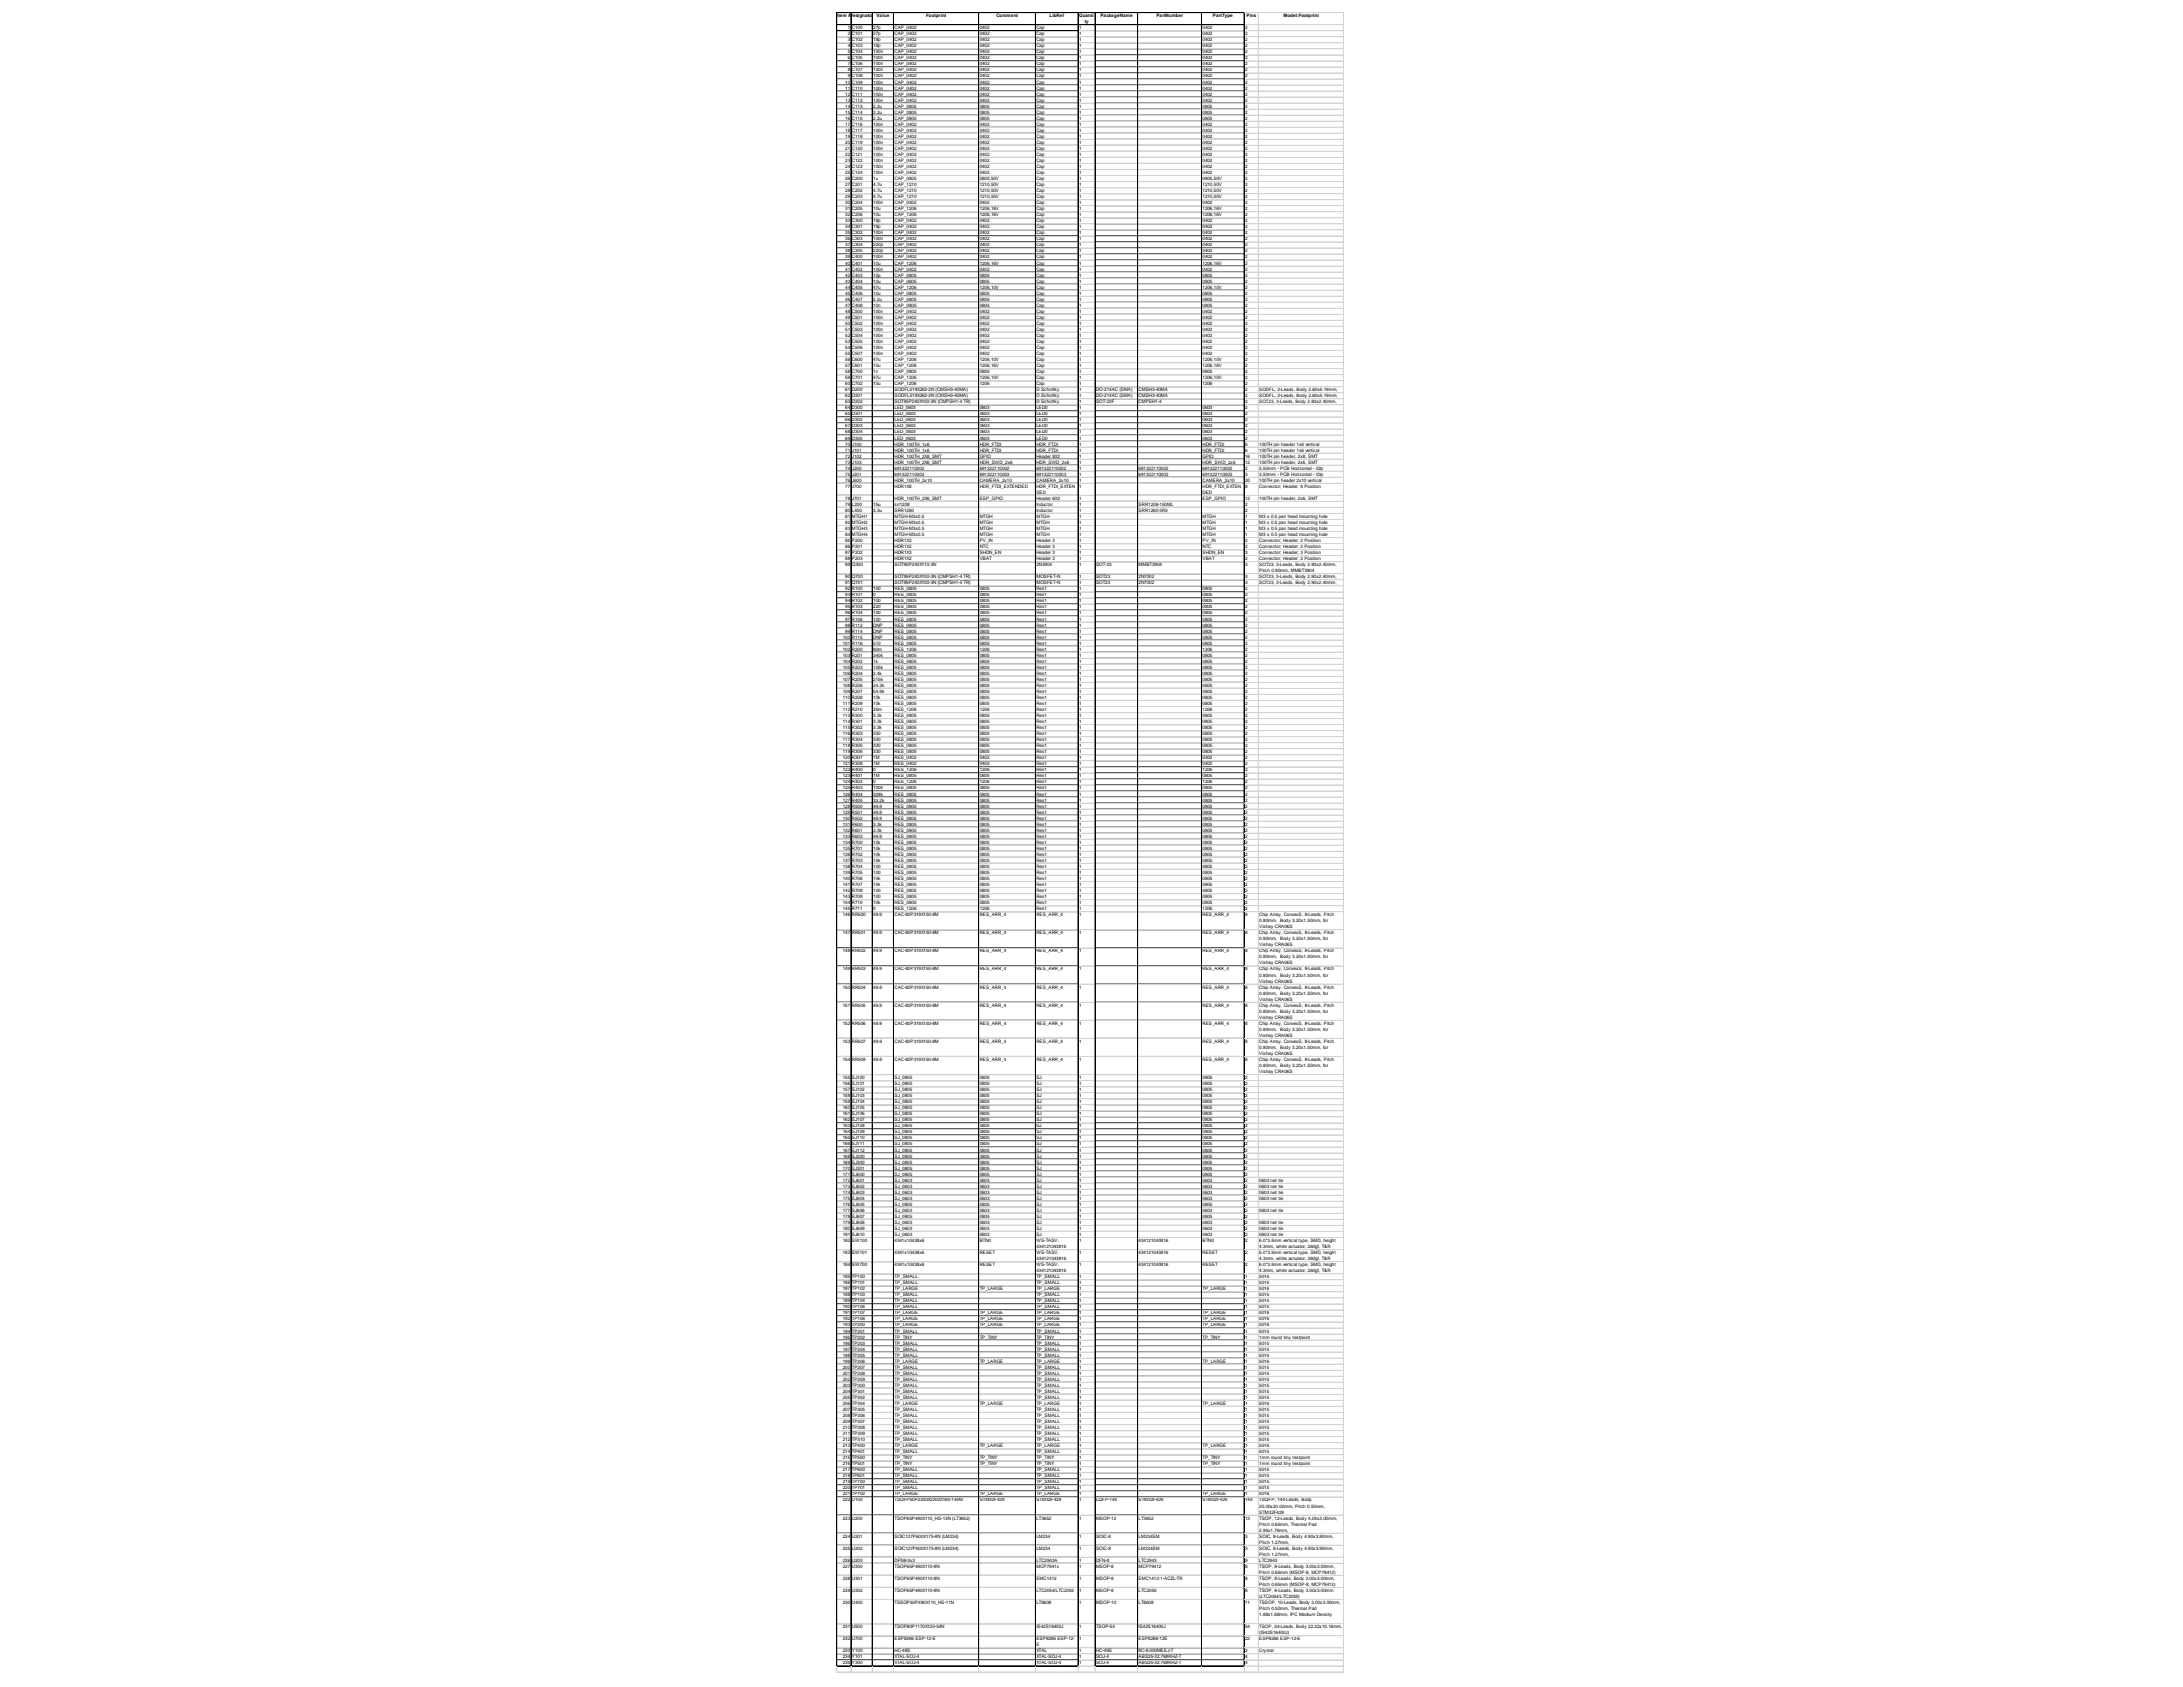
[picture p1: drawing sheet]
<svg xmlns="http://www.w3.org/2000/svg" width="279mm" height="216mm" viewBox="0 0 279 216" stroke-linecap="round" stroke-linejoin="round" font-family="sans-serif">
<defs><g id="words">
<g font-size=".6">
<text x="107.1" y="2.2">I</text>
<text x="107.3" y="2.2">tem #Designator Value</text>
<text x="108.5" y="3.7">1</text>
<text x="108.5" y="4.5">2</text>
<text x="108.5" y="5.3">3</text>
<text x="109" y="3.7">C100</text>
<text x="109" y="4.5">C101</text>
<text x="109" y="5.3">C102</text>
<text x="111.8" y="3.7">27p</text>
<text x="111.8" y="4.5">27p</text>
<text x="111.8" y="5.3">18p</text>
<text x="114.5" y="3.7">CAP_0402</text>
<text x="114.5" y="4.5">CAP_0402</text>
<text x="114.5" y="5.3">CAP_0402</text>
<text x="118.5" y="2.2">Footprint</text>
<text x="125.4" y="3.7">0402</text>
<text x="125.4" y="4.5">0402</text>
<text x="125.4" y="5.3">0402</text>
<text x="127.5" y="2.2">Comment</text>
<text x="132.7" y="3.7">Cap</text>
<text x="132.7" y="4.5">Cap</text>
<text x="132.7" y="5.3">Cap</text>
<text x="134.3" y="2.2">LibRef</text>
<text x="138.1" y="2.2">Quanti</text>
<text x="138.1" y="3.7">1</text>
<text x="138.1" y="4.5">1</text>
<text x="138.1" y="5.3">1</text>
<text x="138.8" y="3">ty</text>
<text x="140.8" y="2.2">PackageName</text>
<text x="148" y="2.2">PartNumber</text>
<text x="153.9" y="3.7">0402</text>
<text x="153.9" y="4.5">0402</text>
<text x="153.9" y="5.3">0402</text>
<text x="155.2" y="2.2">PartType</text>
<text x="159.4" y="3.7">2</text>
<text x="159.4" y="4.5">2</text>
<text x="159.4" y="5.3">2</text>
<text x="159.5" y="2.2">Pins</text>
<text x="164.3" y="2.2">Model:Footprint</text>
<text x="108.2" y="10.7">10</text>
<text x="108.2" y="11.5">11</text>
<text x="108.5" y="6.1">4</text>
<text x="108.5" y="6.8">5</text>
<text x="108.5" y="7.6">6</text>
<text x="108.5" y="8.4">7</text>
<text x="108.5" y="9.1">8</text>
<text x="108.5" y="9.9">9</text>
<text x="109" y="6.1">C103</text>
<text x="109" y="6.8">C104</text>
<text x="109" y="7.6">C105</text>
<text x="109" y="8.4">C106</text>
<text x="109" y="9.1">C107</text>
<text x="109" y="9.9">C108</text>
<text x="109" y="10.7">C109</text>
<text x="109" y="11.5">C110</text>
<text x="111.8" y="6.1">18p</text>
<text x="111.8" y="6.8">100n</text>
<text x="111.8" y="7.6">100n</text>
<text x="111.8" y="8.4">100n</text>
<text x="111.8" y="9.1">100n</text>
<text x="111.8" y="9.9">100n</text>
<text x="111.8" y="10.7">100n</text>
<text x="111.8" y="11.5">100n</text>
<text x="114.5" y="6.1">CAP_0402</text>
<text x="114.5" y="6.8">CAP_0402</text>
<text x="114.5" y="7.6">CAP_0402</text>
<text x="114.5" y="8.4">CAP_0402</text>
<text x="114.5" y="9.1">CAP_0402</text>
<text x="114.5" y="9.9">CAP_0402</text>
<text x="114.5" y="10.7">CAP_0402</text>
<text x="114.5" y="11.5">CAP_0402</text>
<text x="125.4" y="6.1">0402</text>
<text x="125.4" y="6.8">0402</text>
<text x="125.4" y="7.6">0402</text>
<text x="125.4" y="8.4">0402</text>
<text x="125.4" y="9.1">0402</text>
<text x="125.4" y="9.9">0402</text>
<text x="125.4" y="10.7">0402</text>
<text x="125.4" y="11.5">0402</text>
<text x="132.7" y="6.1">Cap</text>
<text x="132.7" y="6.8">Cap</text>
<text x="132.7" y="7.6">Cap</text>
<text x="132.7" y="8.4">Cap</text>
<text x="132.7" y="9.1">Cap</text>
<text x="132.7" y="9.9">Cap</text>
<text x="132.7" y="10.7">Cap</text>
<text x="132.7" y="11.5">Cap</text>
<text x="138.1" y="6.1">1</text>
<text x="138.1" y="6.8">1</text>
<text x="138.1" y="7.6">1</text>
<text x="138.1" y="8.4">1</text>
<text x="138.1" y="9.1">1</text>
<text x="138.1" y="9.9">1</text>
<text x="138.1" y="10.7">1</text>
<text x="138.1" y="11.5">1</text>
<text x="153.9" y="6.1">0402</text>
<text x="153.9" y="6.8">0402</text>
<text x="153.9" y="7.6">0402</text>
<text x="153.9" y="8.4">0402</text>
<text x="153.9" y="9.1">0402</text>
<text x="153.9" y="9.9">0402</text>
<text x="153.9" y="10.7">0402</text>
<text x="153.9" y="11.5">0402</text>
<text x="159.4" y="6.1">2</text>
<text x="159.4" y="6.8">2</text>
<text x="159.4" y="7.6">2</text>
<text x="159.4" y="8.4">2</text>
<text x="159.4" y="9.1">2</text>
<text x="159.4" y="9.9">2</text>
<text x="159.4" y="10.7">2</text>
<text x="159.4" y="11.5">2</text>
<text x="108.2" y="12.2">12</text>
<text x="108.2" y="13">13</text>
<text x="108.2" y="13.8">14</text>
<text x="108.2" y="14.5">15</text>
<text x="108.2" y="15.3">16</text>
<text x="108.2" y="16.1">17</text>
<text x="108.2" y="16.9">18</text>
<text x="108.2" y="17.6">19</text>
<text x="109" y="12.2">C111</text>
<text x="109" y="13">C112</text>
<text x="109" y="13.8">C113</text>
<text x="109" y="14.5">C114</text>
<text x="109" y="15.3">C115</text>
<text x="109" y="16.1">C116</text>
<text x="109" y="16.9">C117</text>
<text x="109" y="17.6">C118</text>
<text x="111.8" y="12.2">100n</text>
<text x="111.8" y="13">100n</text>
<text x="111.8" y="13.8">2.2u</text>
<text x="111.8" y="14.5">2.2u</text>
<text x="111.8" y="15.3">2.2u</text>
<text x="111.8" y="16.1">100n</text>
<text x="111.8" y="16.9">100n</text>
<text x="111.8" y="17.6">100n</text>
<text x="114.5" y="12.2">CAP_0402</text>
<text x="114.5" y="13">CAP_0402</text>
<text x="114.5" y="13.8">CAP_0805</text>
<text x="114.5" y="14.5">CAP_0805</text>
<text x="114.5" y="15.3">CAP_0805</text>
<text x="114.5" y="16.1">CAP_0402</text>
<text x="114.5" y="16.9">CAP_0402</text>
<text x="114.5" y="17.6">CAP_0402</text>
<text x="125.4" y="12.2">0402</text>
<text x="125.4" y="13">0402</text>
<text x="125.4" y="13.8">0805</text>
<text x="125.4" y="14.5">0805</text>
<text x="125.4" y="15.3">0805</text>
<text x="125.4" y="16.1">0402</text>
<text x="125.4" y="16.9">0402</text>
<text x="125.4" y="17.6">0402</text>
<text x="132.7" y="12.2">Cap</text>
<text x="132.7" y="13">Cap</text>
<text x="132.7" y="13.8">Cap</text>
<text x="132.7" y="14.5">Cap</text>
<text x="132.7" y="15.3">Cap</text>
<text x="132.7" y="16.1">Cap</text>
<text x="132.7" y="16.9">Cap</text>
<text x="132.7" y="17.6">Cap</text>
<text x="138.1" y="12.2">1</text>
<text x="138.1" y="13">1</text>
<text x="138.1" y="13.8">1</text>
<text x="138.1" y="14.5">1</text>
<text x="138.1" y="15.3">1</text>
<text x="138.1" y="16.1">1</text>
<text x="138.1" y="16.9">1</text>
<text x="138.1" y="17.6">1</text>
<text x="153.9" y="12.2">0402</text>
<text x="153.9" y="13">0402</text>
<text x="153.9" y="13.8">0805</text>
<text x="153.9" y="14.5">0805</text>
<text x="153.9" y="15.3">0805</text>
<text x="153.9" y="16.1">0402</text>
<text x="153.9" y="16.9">0402</text>
<text x="153.9" y="17.6">0402</text>
<text x="159.4" y="12.2">2</text>
<text x="159.4" y="13">2</text>
<text x="159.4" y="13.8">2</text>
<text x="159.4" y="14.5">2</text>
<text x="159.4" y="15.3">2</text>
<text x="159.4" y="16.1">2</text>
<text x="159.4" y="16.9">2</text>
<text x="159.4" y="17.6">2</text>
<text x="108.2" y="18.4">20</text>
<text x="108.2" y="19.2">21</text>
<text x="108.2" y="20">22</text>
<text x="108.2" y="20.7">23</text>
<text x="108.2" y="21.5">24</text>
<text x="108.2" y="22.3">25</text>
<text x="108.2" y="23">26</text>
<text x="108.2" y="23.8">27</text>
<text x="109" y="18.4">C119</text>
<text x="109" y="19.2">C120</text>
<text x="109" y="20">C121</text>
<text x="109" y="20.7">C122</text>
<text x="109" y="21.5">C123</text>
<text x="109" y="22.3">C124</text>
<text x="109" y="23">C200</text>
<text x="109" y="23.8">C201</text>
<text x="111.8" y="18.4">100n</text>
<text x="111.8" y="19.2">100n</text>
<text x="111.8" y="20">100n</text>
<text x="111.8" y="20.7">100n</text>
<text x="111.8" y="21.5">100n</text>
<text x="111.8" y="22.3">100n</text>
<text x="111.8" y="23">1u</text>
<text x="111.8" y="23.8">4.7u</text>
<text x="114.5" y="18.4">CAP_0402</text>
<text x="114.5" y="19.2">CAP_0402</text>
<text x="114.5" y="20">CAP_0402</text>
<text x="114.5" y="20.7">CAP_0402</text>
<text x="114.5" y="21.5">CAP_0402</text>
<text x="114.5" y="22.3">CAP_0402</text>
<text x="114.5" y="23">CAP_0805</text>
<text x="114.5" y="23.8">CAP_1210</text>
<text x="125.4" y="18.4">0402</text>
<text x="125.4" y="19.2">0402</text>
<text x="125.4" y="20">0402</text>
<text x="125.4" y="20.7">0402</text>
<text x="125.4" y="21.5">0402</text>
<text x="125.4" y="22.3">0402</text>
<text x="125.4" y="23">0805,50V</text>
<text x="125.4" y="23.8">1210,50V</text>
<text x="132.7" y="18.4">Cap</text>
<text x="132.7" y="19.2">Cap</text>
<text x="132.7" y="20">Cap</text>
<text x="132.7" y="20.7">Cap</text>
<text x="132.7" y="21.5">Cap</text>
<text x="132.7" y="22.3">Cap</text>
<text x="132.7" y="23">Cap</text>
<text x="132.7" y="23.8">Cap</text>
<text x="138.1" y="18.4">1</text>
<text x="138.1" y="19.2">1</text>
<text x="138.1" y="20">1</text>
<text x="138.1" y="20.7">1</text>
<text x="138.1" y="21.5">1</text>
<text x="138.1" y="22.3">1</text>
<text x="138.1" y="23">1</text>
<text x="138.1" y="23.8">1</text>
<text x="153.9" y="18.4">0402</text>
<text x="153.9" y="19.2">0402</text>
<text x="153.9" y="20">0402</text>
<text x="153.9" y="20.7">0402</text>
<text x="153.9" y="21.5">0402</text>
<text x="153.9" y="22.3">0402</text>
<text x="153.9" y="23">0805,50V</text>
<text x="153.9" y="23.8">1210,50V</text>
<text x="159.4" y="18.4">2</text>
<text x="159.4" y="19.2">2</text>
<text x="159.4" y="20">2</text>
<text x="159.4" y="20.7">2</text>
<text x="159.4" y="21.5">2</text>
<text x="159.4" y="22.3">2</text>
<text x="159.4" y="23">2</text>
<text x="159.4" y="23.8">2</text>
<text x="108.2" y="24.6">28</text>
<text x="108.2" y="25.4">29</text>
<text x="108.2" y="26.1">30</text>
<text x="108.2" y="26.9">31</text>
<text x="108.2" y="27.7">32</text>
<text x="108.2" y="28.4">33</text>
<text x="108.2" y="29.2">34</text>
<text x="108.2" y="30">35</text>
<text x="109" y="24.6">C202</text>
<text x="109" y="25.4">C203</text>
<text x="109" y="26.1">C204</text>
<text x="109" y="26.9">C205</text>
<text x="109" y="27.7">C206</text>
<text x="109" y="28.4">C300</text>
<text x="109" y="29.2">C301</text>
<text x="109" y="30">C302</text>
<text x="111.8" y="24.6">4.7u</text>
<text x="111.8" y="25.4">4.7u</text>
<text x="111.8" y="26.1">100n</text>
<text x="111.8" y="26.9">10u</text>
<text x="111.8" y="27.7">10u</text>
<text x="111.8" y="28.4">18p</text>
<text x="111.8" y="29.2">18p</text>
<text x="111.8" y="30">100n</text>
<text x="114.5" y="24.6">CAP_1210</text>
<text x="114.5" y="25.4">CAP_1210</text>
<text x="114.5" y="26.1">CAP_0402</text>
<text x="114.5" y="26.9">CAP_1206</text>
<text x="114.5" y="27.7">CAP_1206</text>
<text x="114.5" y="28.4">CAP_0402</text>
<text x="114.5" y="29.2">CAP_0402</text>
<text x="114.5" y="30">CAP_0402</text>
<text x="125.4" y="24.6">1210,50V</text>
<text x="125.4" y="25.4">1210,50V</text>
<text x="125.4" y="26.1">0402</text>
<text x="125.4" y="26.9">1206,16V</text>
<text x="125.4" y="27.7">1206,16V</text>
<text x="125.4" y="28.4">0402</text>
<text x="125.4" y="29.2">0402</text>
<text x="125.4" y="30">0402</text>
<text x="132.7" y="24.6">Cap</text>
<text x="132.7" y="25.4">Cap</text>
<text x="132.7" y="26.1">Cap</text>
<text x="132.7" y="26.9">Cap</text>
<text x="132.7" y="27.7">Cap</text>
<text x="132.7" y="28.4">Cap</text>
<text x="132.7" y="29.2">Cap</text>
<text x="132.7" y="30">Cap</text>
<text x="138.1" y="24.6">1</text>
<text x="138.1" y="25.4">1</text>
<text x="138.1" y="26.1">1</text>
<text x="138.1" y="26.9">1</text>
<text x="138.1" y="27.7">1</text>
<text x="138.1" y="28.4">1</text>
<text x="138.1" y="29.2">1</text>
<text x="138.1" y="30">1</text>
<text x="153.9" y="24.6">1210,50V</text>
<text x="153.9" y="25.4">1210,50V</text>
<text x="153.9" y="26.1">0402</text>
<text x="153.9" y="26.9">1206,16V</text>
<text x="153.9" y="27.7">1206,16V</text>
<text x="153.9" y="28.4">0402</text>
<text x="153.9" y="29.2">0402</text>
<text x="153.9" y="30">0402</text>
<text x="159.4" y="24.6">2</text>
<text x="159.4" y="25.4">2</text>
<text x="159.4" y="26.1">2</text>
<text x="159.4" y="26.9">2</text>
<text x="159.4" y="27.7">2</text>
<text x="159.4" y="28.4">2</text>
<text x="159.4" y="29.2">2</text>
<text x="159.4" y="30">2</text>
<text x="108.2" y="30.8">36</text>
<text x="108.2" y="31.5">37</text>
<text x="108.2" y="32.3">38</text>
<text x="108.2" y="33.1">39</text>
<text x="108.2" y="33.9">40</text>
<text x="108.2" y="34.6">41</text>
<text x="108.2" y="35.4">42</text>
<text x="109" y="30.8">C303</text>
<text x="109" y="31.5">C304</text>
<text x="109" y="32.3">C305</text>
<text x="109" y="33.1">C400</text>
<text x="109" y="33.9">C401</text>
<text x="109" y="34.6">C402</text>
<text x="109" y="35.4">C403</text>
<text x="111.8" y="30.8">100n</text>
<text x="111.8" y="31.5">220p</text>
<text x="111.8" y="32.3">220p</text>
<text x="111.8" y="33.1">100n</text>
<text x="111.8" y="33.9">10u</text>
<text x="111.8" y="34.6">100n</text>
<text x="111.8" y="35.4">10p</text>
<text x="114.5" y="30.8">CAP_0402</text>
<text x="114.5" y="31.5">CAP_0402</text>
<text x="114.5" y="32.3">CAP_0402</text>
<text x="114.5" y="33.1">CAP_0402</text>
<text x="114.5" y="33.9">CAP_1206</text>
<text x="114.5" y="34.6">CAP_0402</text>
<text x="114.5" y="35.4">CAP_0805</text>
<text x="125.4" y="30.8">0402</text>
<text x="125.4" y="31.5">0402</text>
<text x="125.4" y="32.3">0402</text>
<text x="125.4" y="33.1">0402</text>
<text x="125.4" y="33.9">1206,16V</text>
<text x="125.4" y="34.6">0402</text>
<text x="125.4" y="35.4">0805</text>
<text x="132.7" y="30.8">Cap</text>
<text x="132.7" y="31.5">Cap</text>
<text x="132.7" y="32.3">Cap</text>
<text x="132.7" y="33.1">Cap</text>
<text x="132.7" y="33.9">Cap</text>
<text x="132.7" y="34.6">Cap</text>
<text x="132.7" y="35.4">Cap</text>
<text x="138.1" y="30.8">1</text>
<text x="138.1" y="31.5">1</text>
<text x="138.1" y="32.3">1</text>
<text x="138.1" y="33.1">1</text>
<text x="138.1" y="33.9">1</text>
<text x="138.1" y="34.6">1</text>
<text x="138.1" y="35.4">1</text>
<text x="153.9" y="30.8">0402</text>
<text x="153.9" y="31.5">0402</text>
<text x="153.9" y="32.3">0402</text>
<text x="153.9" y="33.1">0402</text>
<text x="153.9" y="33.9">1206,16V</text>
<text x="153.9" y="34.6">0402</text>
<text x="153.9" y="35.4">0805</text>
<text x="159.4" y="30.8">2</text>
<text x="159.4" y="31.5">2</text>
<text x="159.4" y="32.3">2</text>
<text x="159.4" y="33.1">2</text>
<text x="159.4" y="33.9">2</text>
<text x="159.4" y="34.6">2</text>
<text x="159.4" y="35.4">2</text>
<text x="108.2" y="36.2">43</text>
<text x="108.2" y="36.9">44</text>
<text x="108.2" y="37.7">45</text>
<text x="108.2" y="38.5">46</text>
<text x="108.2" y="39.3">47</text>
<text x="108.2" y="40">48</text>
<text x="108.2" y="40.8">49</text>
<text x="108.2" y="41.6">50</text>
<text x="109" y="36.2">C404</text>
<text x="109" y="36.9">C405</text>
<text x="109" y="37.7">C406</text>
<text x="109" y="38.5">C407</text>
<text x="109" y="39.3">C408</text>
<text x="109" y="40">C500</text>
<text x="109" y="40.8">C501</text>
<text x="109" y="41.6">C502</text>
<text x="111.8" y="36.2">10u</text>
<text x="111.8" y="36.9">47u</text>
<text x="111.8" y="37.7">10u</text>
<text x="111.8" y="38.5">2.2u</text>
<text x="111.8" y="39.3">10n</text>
<text x="111.8" y="40">100n</text>
<text x="111.8" y="40.8">100n</text>
<text x="111.8" y="41.6">100n</text>
<text x="114.5" y="36.2">CAP_0805</text>
<text x="114.5" y="36.9">CAP_1206</text>
<text x="114.5" y="37.7">CAP_0805</text>
<text x="114.5" y="38.5">CAP_0805</text>
<text x="114.5" y="39.3">CAP_0805</text>
<text x="114.5" y="40">CAP_0402</text>
<text x="114.5" y="40.8">CAP_0402</text>
<text x="114.5" y="41.6">CAP_0402</text>
<text x="125.4" y="36.2">0805</text>
<text x="125.4" y="36.9">1206,10V</text>
<text x="125.4" y="37.7">0805</text>
<text x="125.4" y="38.5">0805</text>
<text x="125.4" y="39.3">0805</text>
<text x="125.4" y="40">0402</text>
<text x="125.4" y="40.8">0402</text>
<text x="125.4" y="41.6">0402</text>
<text x="132.7" y="36.2">Cap</text>
<text x="132.7" y="36.9">Cap</text>
<text x="132.7" y="37.7">Cap</text>
<text x="132.7" y="38.5">Cap</text>
<text x="132.7" y="39.3">Cap</text>
<text x="132.7" y="40">Cap</text>
<text x="132.7" y="40.8">Cap</text>
<text x="132.7" y="41.6">Cap</text>
<text x="138.1" y="36.2">1</text>
<text x="138.1" y="36.9">1</text>
<text x="138.1" y="37.7">1</text>
<text x="138.1" y="38.5">1</text>
<text x="138.1" y="39.3">1</text>
<text x="138.1" y="40">1</text>
<text x="138.1" y="40.8">1</text>
<text x="138.1" y="41.6">1</text>
<text x="153.9" y="36.2">0805</text>
<text x="153.9" y="36.9">1206,10V</text>
<text x="153.9" y="37.7">0805</text>
<text x="153.9" y="38.5">0805</text>
<text x="153.9" y="39.3">0805</text>
<text x="153.9" y="40">0402</text>
<text x="153.9" y="40.8">0402</text>
<text x="153.9" y="41.6">0402</text>
<text x="159.4" y="36.2">2</text>
<text x="159.4" y="36.9">2</text>
<text x="159.4" y="37.7">2</text>
<text x="159.4" y="38.5">2</text>
<text x="159.4" y="39.3">2</text>
<text x="159.4" y="40">2</text>
<text x="159.4" y="40.8">2</text>
<text x="159.4" y="41.6">2</text>
<text x="108.2" y="42.3">51</text>
<text x="108.2" y="43.1">52</text>
<text x="108.2" y="43.9">53</text>
<text x="108.2" y="44.7">54</text>
<text x="108.2" y="45.4">55</text>
<text x="108.2" y="46.2">56</text>
<text x="108.2" y="47">57</text>
<text x="108.2" y="47.8">58</text>
<text x="109" y="42.3">C503</text>
<text x="109" y="43.1">C504</text>
<text x="109" y="43.9">C505</text>
<text x="109" y="44.7">C506</text>
<text x="109" y="45.4">C507</text>
<text x="109" y="46.2">C600</text>
<text x="109" y="47">C601</text>
<text x="109" y="47.8">C700</text>
<text x="111.8" y="42.3">100n</text>
<text x="111.8" y="43.1">100n</text>
<text x="111.8" y="43.9">100n</text>
<text x="111.8" y="44.7">100n</text>
<text x="111.8" y="45.4">100n</text>
<text x="111.8" y="46.2">47u</text>
<text x="111.8" y="47">10u</text>
<text x="111.8" y="47.8">1n</text>
<text x="114.5" y="42.3">CAP_0402</text>
<text x="114.5" y="43.1">CAP_0402</text>
<text x="114.5" y="43.9">CAP_0402</text>
<text x="114.5" y="44.7">CAP_0402</text>
<text x="114.5" y="45.4">CAP_0402</text>
<text x="114.5" y="46.2">CAP_1206</text>
<text x="114.5" y="47">CAP_1206</text>
<text x="114.5" y="47.8">CAP_0805</text>
<text x="125.4" y="42.3">0402</text>
<text x="125.4" y="43.1">0402</text>
<text x="125.4" y="43.9">0402</text>
<text x="125.4" y="44.7">0402</text>
<text x="125.4" y="45.4">0402</text>
<text x="125.4" y="46.2">1206,10V</text>
<text x="125.4" y="47">1206,16V</text>
<text x="125.4" y="47.8">0805</text>
<text x="132.7" y="42.3">Cap</text>
<text x="132.7" y="43.1">Cap</text>
<text x="132.7" y="43.9">Cap</text>
<text x="132.7" y="44.7">Cap</text>
<text x="132.7" y="45.4">Cap</text>
<text x="132.7" y="46.2">Cap</text>
<text x="132.7" y="47">Cap</text>
<text x="132.7" y="47.8">Cap</text>
<text x="138.1" y="42.3">1</text>
<text x="138.1" y="43.1">1</text>
<text x="138.1" y="43.9">1</text>
<text x="138.1" y="44.7">1</text>
<text x="138.1" y="45.4">1</text>
<text x="138.1" y="46.2">1</text>
<text x="138.1" y="47">1</text>
<text x="138.1" y="47.8">1</text>
<text x="153.9" y="42.3">0402</text>
<text x="153.9" y="43.1">0402</text>
<text x="153.9" y="43.9">0402</text>
<text x="153.9" y="44.7">0402</text>
<text x="153.9" y="45.4">0402</text>
<text x="153.9" y="46.2">1206,10V</text>
<text x="153.9" y="47">1206,16V</text>
<text x="153.9" y="47.8">0805</text>
<text x="159.4" y="42.3">2</text>
<text x="159.4" y="43.1">2</text>
<text x="159.4" y="43.9">2</text>
<text x="159.4" y="44.7">2</text>
<text x="159.4" y="45.4">2</text>
<text x="159.4" y="46.2">2</text>
<text x="159.4" y="47">2</text>
<text x="159.4" y="47.8">2</text>
<text x="108.2" y="48.5">59</text>
<text x="108.2" y="49.3">60</text>
<text x="108.2" y="50.1">61</text>
<text x="108.2" y="50.8">62</text>
<text x="108.2" y="51.6">63</text>
<text x="108.2" y="52.4">64</text>
<text x="108.2" y="53.2">65</text>
<text x="108.2" y="53.9">66</text>
<text x="109" y="48.5">C701</text>
<text x="109" y="49.3">C702</text>
<text x="109" y="50.1">D200</text>
<text x="109" y="50.8">D201</text>
<text x="109" y="51.6">D202</text>
<text x="109" y="52.4">D300</text>
<text x="109" y="53.2">D301</text>
<text x="109" y="53.9">D302</text>
<text x="111.8" y="48.5">47u</text>
<text x="111.8" y="49.3">10u</text>
<text x="114.5" y="48.5">CAP_1206</text>
<text x="114.5" y="49.3">CAP_1206</text>
<text x="114.5" y="50.1">SODFL519X262-2N (CMSH3-40MA)</text>
<text x="114.5" y="50.8">SODFL519X262-2N (CMSH3-40MA)</text>
<text x="114.5" y="51.6">SOT95P240X100-3N (CMPSH1-4 TR)</text>
<text x="114.5" y="52.4">LED_0603</text>
<text x="114.5" y="53.2">LED_0603</text>
<text x="114.5" y="53.9">LED_0603</text>
<text x="125.4" y="48.5">1206,10V</text>
<text x="125.4" y="49.3">1206</text>
<text x="125.4" y="52.4">0603</text>
<text x="125.4" y="53.2">0603</text>
<text x="125.4" y="53.9">0603</text>
<text x="132.7" y="48.5">Cap</text>
<text x="132.7" y="49.3">Cap</text>
<text x="132.7" y="50.1">D Schottky</text>
<text x="132.7" y="50.8">D Schottky</text>
<text x="132.7" y="51.6">D Schottky</text>
<text x="132.7" y="52.4">LED0</text>
<text x="132.7" y="53.2">LED0</text>
<text x="132.7" y="53.9">LED0</text>
<text x="138.1" y="48.5">1</text>
<text x="138.1" y="49.3">1</text>
<text x="138.1" y="50.1">1</text>
<text x="138.1" y="50.8">1</text>
<text x="138.1" y="51.6">1</text>
<text x="138.1" y="52.4">1</text>
<text x="138.1" y="53.2">1</text>
<text x="138.1" y="53.9">1</text>
<text x="140.3" y="50.1">DO-214AC (SMA)</text>
<text x="140.3" y="50.8">DO-214AC (SMA)</text>
<text x="140.3" y="51.6">SOT-23F</text>
<text x="145.7" y="50.1">CMSH3-40MA</text>
<text x="145.7" y="50.8">CMSH3-40MA</text>
<text x="145.7" y="51.6">CMPSH1-4</text>
<text x="153.9" y="48.5">1206,10V</text>
<text x="153.9" y="49.3">1206</text>
<text x="153.9" y="52.4">0603</text>
<text x="153.9" y="53.2">0603</text>
<text x="153.9" y="53.9">0603</text>
<text x="159.4" y="48.5">2</text>
<text x="159.4" y="49.3">2</text>
<text x="159.4" y="50.1">2</text>
<text x="159.4" y="50.8">2</text>
<text x="159.4" y="51.6">2</text>
<text x="159.4" y="52.4">2</text>
<text x="159.4" y="53.2">2</text>
<text x="159.4" y="53.9">2</text>
<text x="161.2" y="50.1">SODFL, 2-Leads, Body 2.60x5.19mm,</text>
<text x="161.2" y="50.8">SODFL, 2-Leads, Body 2.60x5.19mm,</text>
<text x="161.2" y="51.6">SOT23, 3-Leads, Body 2.90x2.40mm,</text>
<text x="108.2" y="54.7">67</text>
<text x="108.2" y="55.5">68</text>
<text x="108.2" y="56.2">69</text>
<text x="108.2" y="57">70</text>
<text x="108.2" y="57.8">71</text>
<text x="108.2" y="58.6">72</text>
<text x="108.2" y="59.3">73</text>
<text x="109" y="54.7">D303</text>
<text x="109" y="55.5">D304</text>
<text x="109" y="56.2">D305</text>
<text x="109" y="57">J100</text>
<text x="109" y="57.8">J101</text>
<text x="109" y="58.6">J102</text>
<text x="109" y="59.3">J103</text>
<text x="114.5" y="54.7">LED_0603</text>
<text x="114.5" y="55.5">LED_0603</text>
<text x="114.5" y="56.2">LED_0603</text>
<text x="114.5" y="57">HDR_100TH_1x6</text>
<text x="114.5" y="57.8">HDR_100TH_1x6</text>
<text x="114.5" y="58.6">HDR_100TH_2X8_SMT</text>
<text x="114.5" y="59.3">HDR_100TH_2X6_SMT</text>
<text x="125.4" y="54.7">0603</text>
<text x="125.4" y="55.5">0603</text>
<text x="125.4" y="56.2">0603</text>
<text x="125.4" y="57">HDR_FTDI</text>
<text x="125.4" y="57.8">HDR_FTDI</text>
<text x="125.4" y="58.6">GPIO</text>
<text x="125.4" y="59.3">HDR_SWD_2x6</text>
<text x="132.7" y="54.7">LED0</text>
<text x="132.7" y="55.5">LED0</text>
<text x="132.7" y="56.2">LED0</text>
<text x="132.7" y="57">HDR_FTDI</text>
<text x="132.7" y="57.8">HDR_FTDI</text>
<text x="132.7" y="58.6">Header 8X2</text>
<text x="132.7" y="59.3">HDR_SWD_2x6</text>
<text x="138.1" y="54.7">1</text>
<text x="138.1" y="55.5">1</text>
<text x="138.1" y="56.2">1</text>
<text x="138.1" y="57">1</text>
<text x="138.1" y="57.8">1</text>
<text x="138.1" y="58.6">1</text>
<text x="138.1" y="59.3">1</text>
<text x="153.9" y="54.7">0603</text>
<text x="153.9" y="55.5">0603</text>
<text x="153.9" y="56.2">0603</text>
<text x="153.9" y="57">HDR_FTDI</text>
<text x="153.9" y="57.8">HDR_FTDI</text>
<text x="153.9" y="58.6">GPIO</text>
<text x="153.9" y="59.3">HDR_SWD_2x6</text>
<text x="159.4" y="54.7">2</text>
<text x="159.4" y="55.5">2</text>
<text x="159.4" y="56.2">2</text>
<text x="159.4" y="57">6</text>
<text x="159.4" y="57.8">6</text>
<text x="159.4" y="58.6">16</text>
<text x="159.4" y="59.3">12</text>
<text x="161.2" y="57">100TH pin header 1x6 vertical</text>
<text x="161.2" y="57.8">100TH pin header 1x6 vertical</text>
<text x="161.2" y="58.6">100TH pin header, 2x8, SMT</text>
<text x="161.2" y="59.3">100TH pin header, 2x6, SMT</text>
<text x="108.2" y="60.1">74</text>
<text x="108.2" y="60.9">75</text>
<text x="108.2" y="61.7">76</text>
<text x="108.2" y="62.4">77</text>
<text x="108.2" y="64">78</text>
<text x="108.2" y="64.7">79</text>
<text x="108.2" y="65.5">80</text>
<text x="109" y="60.1">J200</text>
<text x="109" y="60.9">J201</text>
<text x="109" y="61.7">J600</text>
<text x="109" y="62.4">J700</text>
<text x="109" y="64">J701</text>
<text x="109" y="64.7">L200</text>
<text x="109" y="65.5">L400</text>
<text x="111.8" y="64.7">15u</text>
<text x="111.8" y="65.5">3.3u</text>
<text x="114.5" y="60.1">691322110002</text>
<text x="114.5" y="60.9">691322110003</text>
<text x="114.5" y="61.7">HDR_100TH_2x10</text>
<text x="114.5" y="62.4">HDR1X8</text>
<text x="114.5" y="64">HDR_100TH_2X6_SMT</text>
<text x="114.5" y="64.7">srr1208</text>
<text x="114.5" y="65.5">SRR1260</text>
<text x="125.4" y="60.1">691322110002</text>
<text x="125.4" y="60.9">691322110003</text>
<text x="125.4" y="61.7">CAMERA_2x10</text>
<text x="125.4" y="62.4">HDR_FTDI_EXTENDED</text>
<text x="125.4" y="64">ESP_GPIO</text>
<text x="132.7" y="60.1">691322110002</text>
<text x="132.7" y="60.9">691322110003</text>
<text x="132.7" y="61.7">CAMERA_2x10</text>
<text x="132.7" y="62.4">HDR_FTDI_EXTEN</text>
<text x="132.7" y="63.2">DED</text>
<text x="132.7" y="64">Header 6X2</text>
<text x="132.7" y="64.7">Inductor</text>
<text x="132.7" y="65.5">Inductor</text>
<text x="138.1" y="60.1">1</text>
<text x="138.1" y="60.9">1</text>
<text x="138.1" y="61.7">1</text>
<text x="138.1" y="62.4">1</text>
<text x="138.1" y="64">1</text>
<text x="138.1" y="64.7">1</text>
<text x="138.1" y="65.5">1</text>
<text x="145.7" y="60.1">691322110002</text>
<text x="145.7" y="60.9">691322110003</text>
<text x="145.7" y="64.7">SRR1208-150ML</text>
<text x="145.7" y="65.5">SRR1260-3R3</text>
<text x="153.9" y="60.1">691322110002</text>
<text x="153.9" y="60.9">691322110003</text>
<text x="153.9" y="61.7">CAMERA_2x10</text>
<text x="153.9" y="62.4">HDR_FTDI_EXTEN</text>
<text x="153.9" y="63.2">DED</text>
<text x="153.9" y="64">ESP_GPIO</text>
<text x="159.4" y="60.1">2</text>
<text x="159.4" y="60.9">3</text>
<text x="159.4" y="61.7">20</text>
<text x="159.4" y="62.4">8</text>
<text x="159.4" y="64">12</text>
<text x="159.4" y="64.7">2</text>
<text x="159.4" y="65.5">2</text>
<text x="161.2" y="60.1">3,50mm - PCB Horizontal - 02p</text>
<text x="161.2" y="60.9">3,50mm - PCB Horizontal - 03p</text>
<text x="161.2" y="61.7">100TH pin header 2x10 vertical</text>
<text x="161.2" y="62.4">Connector; Header; 8 Position</text>
<text x="161.2" y="64">100TH pin header, 2x6, SMT</text>
<text x="108.2" y="66.3">81</text>
<text x="108.2" y="67.1">82</text>
<text x="108.2" y="67.8">83</text>
<text x="108.2" y="68.6">84</text>
<text x="108.2" y="69.4">85</text>
<text x="108.2" y="70.1">86</text>
<text x="108.2" y="70.9">87</text>
<text x="108.2" y="71.7">88</text>
<text x="109" y="66.3">MTGH1</text>
<text x="109" y="67.1">MTGH2</text>
<text x="109" y="67.8">MTGH3</text>
<text x="109" y="68.6">MTGH4</text>
<text x="109" y="69.4">P200</text>
<text x="109" y="70.1">P201</text>
<text x="109" y="70.9">P202</text>
<text x="109" y="71.7">P203</text>
<text x="114.5" y="66.3">MTGH-M3x0.5</text>
<text x="114.5" y="67.1">MTGH-M3x0.5</text>
<text x="114.5" y="67.8">MTGH-M3x0.5</text>
<text x="114.5" y="68.6">MTGH-M3x0.5</text>
<text x="114.5" y="69.4">HDR1X2</text>
<text x="114.5" y="70.1">HDR1X2</text>
<text x="114.5" y="70.9">HDR1X3</text>
<text x="114.5" y="71.7">HDR1X2</text>
<text x="125.4" y="66.3">MTGH</text>
<text x="125.4" y="67.1">MTGH</text>
<text x="125.4" y="67.8">MTGH</text>
<text x="125.4" y="68.6">MTGH</text>
<text x="125.4" y="69.4">PV_IN</text>
<text x="125.4" y="70.1">NTC</text>
<text x="125.4" y="70.9">SHDN_EN</text>
<text x="125.4" y="71.7">VBAT</text>
<text x="132.7" y="66.3">MTGH</text>
<text x="132.7" y="67.1">MTGH</text>
<text x="132.7" y="67.8">MTGH</text>
<text x="132.7" y="68.6">MTGH</text>
<text x="132.7" y="69.4">Header 2</text>
<text x="132.7" y="70.1">Header 2</text>
<text x="132.7" y="70.9">Header 3</text>
<text x="132.7" y="71.7">Header 2</text>
<text x="138.1" y="66.3">1</text>
<text x="138.1" y="67.1">1</text>
<text x="138.1" y="67.8">1</text>
<text x="138.1" y="68.6">1</text>
<text x="138.1" y="69.4">1</text>
<text x="138.1" y="70.1">1</text>
<text x="138.1" y="70.9">1</text>
<text x="138.1" y="71.7">1</text>
<text x="153.9" y="66.3">MTGH</text>
<text x="153.9" y="67.1">MTGH</text>
<text x="153.9" y="67.8">MTGH</text>
<text x="153.9" y="68.6">MTGH</text>
<text x="153.9" y="69.4">PV_IN</text>
<text x="153.9" y="70.1">NTC</text>
<text x="153.9" y="70.9">SHDN_EN</text>
<text x="153.9" y="71.7">VBAT</text>
<text x="159.4" y="66.3">1</text>
<text x="159.4" y="67.1">1</text>
<text x="159.4" y="67.8">1</text>
<text x="159.4" y="68.6">1</text>
<text x="159.4" y="69.4">2</text>
<text x="159.4" y="70.1">2</text>
<text x="159.4" y="70.9">3</text>
<text x="159.4" y="71.7">2</text>
<text x="161.2" y="66.3">M3 x 0.5 pan head mounting hole</text>
<text x="161.2" y="67.1">M3 x 0.5 pan head mounting hole</text>
<text x="161.2" y="67.8">M3 x 0.5 pan head mounting hole</text>
<text x="161.2" y="68.6">M3 x 0.5 pan head mounting hole</text>
<text x="161.2" y="69.4">Connector; Header; 2 Position</text>
<text x="161.2" y="70.1">Connector; Header; 2 Position</text>
<text x="161.2" y="70.9">Connector; Header; 3 Position</text>
<text x="161.2" y="71.7">Connector; Header; 2 Position</text>
<text x="108.2" y="72.5">89</text>
<text x="108.2" y="74">90</text>
<text x="108.2" y="74.8">91</text>
<text x="108.2" y="75.6">92</text>
<text x="108.2" y="76.3">93</text>
<text x="108.2" y="77.1">94</text>
<text x="108.2" y="77.9">95</text>
<text x="109" y="72.5">Q300</text>
<text x="109" y="74">Q700</text>
<text x="109" y="74.8">Q701</text>
<text x="109" y="75.6">R100</text>
<text x="109" y="76.3">R101</text>
<text x="109" y="77.1">R102</text>
<text x="109" y="77.9">R103</text>
<text x="111.8" y="75.6">100</text>
<text x="111.8" y="76.3">0</text>
<text x="111.8" y="77.1">100</text>
<text x="111.8" y="77.9">220</text>
<text x="114.5" y="72.5">SOT90P240X110-3N</text>
<text x="114.5" y="74">SOT95P240X100-3N (CMPSH1-4 TR)</text>
<text x="114.5" y="74.8">SOT95P240X100-3N (CMPSH1-4 TR)</text>
<text x="114.5" y="75.6">RES_0805</text>
<text x="114.5" y="76.3">RES_0805</text>
<text x="114.5" y="77.1">RES_0805</text>
<text x="114.5" y="77.9">RES_0805</text>
<text x="125.4" y="75.6">0805</text>
<text x="125.4" y="76.3">0805</text>
<text x="125.4" y="77.1">0805</text>
<text x="125.4" y="77.9">0805</text>
<text x="132.7" y="72.5">2N3904</text>
<text x="132.7" y="74">MOSFET-N</text>
<text x="132.7" y="74.8">MOSFET-N</text>
<text x="132.7" y="75.6">Res1</text>
<text x="132.7" y="76.3">Res1</text>
<text x="132.7" y="77.1">Res1</text>
<text x="132.7" y="77.9">Res1</text>
<text x="138.1" y="72.5">1</text>
<text x="138.1" y="74">1</text>
<text x="138.1" y="74.8">1</text>
<text x="138.1" y="75.6">1</text>
<text x="138.1" y="76.3">1</text>
<text x="138.1" y="77.1">1</text>
<text x="138.1" y="77.9">1</text>
<text x="140.3" y="72.5">SOT-23</text>
<text x="140.3" y="74">SOT23</text>
<text x="140.3" y="74.8">SOT23</text>
<text x="145.7" y="72.5">MMBT3904</text>
<text x="145.7" y="74">2N7002</text>
<text x="145.7" y="74.8">2N7002</text>
<text x="153.9" y="75.6">0805</text>
<text x="153.9" y="76.3">0805</text>
<text x="153.9" y="77.1">0805</text>
<text x="153.9" y="77.9">0805</text>
<text x="159.4" y="72.5">3</text>
<text x="159.4" y="74">3</text>
<text x="159.4" y="74.8">3</text>
<text x="159.4" y="75.6">2</text>
<text x="159.4" y="76.3">2</text>
<text x="159.4" y="77.1">2</text>
<text x="159.4" y="77.9">2</text>
<text x="161.2" y="72.5">SOT23, 3-Leads, Body 2.90x2.40mm,</text>
<text x="161.2" y="73.2">Pitch 0.90mm, MMBT3904</text>
<text x="161.2" y="74">SOT23, 3-Leads, Body 2.90x2.40mm,</text>
<text x="161.2" y="74.8">SOT23, 3-Leads, Body 2.90x2.40mm,</text>
<text x="107.9" y="81.7">100</text>
<text x="107.9" y="82.5">101</text>
<text x="107.9" y="83.3">102</text>
<text x="108.2" y="78.6">96</text>
<text x="108.2" y="79.4">97</text>
<text x="108.2" y="80.2">98</text>
<text x="108.2" y="81">99</text>
<text x="109" y="78.6">R104</text>
<text x="109" y="79.4">R106</text>
<text x="109" y="80.2">R112</text>
<text x="109" y="81">R114</text>
<text x="109" y="81.7">R115</text>
<text x="109" y="82.5">R116</text>
<text x="109" y="83.3">R200</text>
<text x="111.8" y="78.6">100</text>
<text x="111.8" y="79.4">100</text>
<text x="111.8" y="80.2">DNP</text>
<text x="111.8" y="81">DNP</text>
<text x="111.8" y="81.7">DNP</text>
<text x="111.8" y="82.5">510</text>
<text x="111.8" y="83.3">80m</text>
<text x="114.5" y="78.6">RES_0805</text>
<text x="114.5" y="79.4">RES_0805</text>
<text x="114.5" y="80.2">RES_0805</text>
<text x="114.5" y="81">RES_0805</text>
<text x="114.5" y="81.7">RES_0805</text>
<text x="114.5" y="82.5">RES_0805</text>
<text x="114.5" y="83.3">RES_1206</text>
<text x="125.4" y="78.6">0805</text>
<text x="125.4" y="79.4">0805</text>
<text x="125.4" y="80.2">0805</text>
<text x="125.4" y="81">0805</text>
<text x="125.4" y="81.7">0805</text>
<text x="125.4" y="82.5">0805</text>
<text x="125.4" y="83.3">1206</text>
<text x="132.7" y="78.6">Res1</text>
<text x="132.7" y="79.4">Res1</text>
<text x="132.7" y="80.2">Res1</text>
<text x="132.7" y="81">Res1</text>
<text x="132.7" y="81.7">Res1</text>
<text x="132.7" y="82.5">Res1</text>
<text x="132.7" y="83.3">Res1</text>
<text x="138.1" y="78.6">1</text>
<text x="138.1" y="79.4">1</text>
<text x="138.1" y="80.2">1</text>
<text x="138.1" y="81">1</text>
<text x="138.1" y="81.7">1</text>
<text x="138.1" y="82.5">1</text>
<text x="138.1" y="83.3">1</text>
<text x="153.9" y="78.6">0805</text>
<text x="153.9" y="79.4">0805</text>
<text x="153.9" y="80.2">0805</text>
<text x="153.9" y="81">0805</text>
<text x="153.9" y="81.7">0805</text>
<text x="153.9" y="82.5">0805</text>
<text x="153.9" y="83.3">1206</text>
<text x="159.4" y="78.6">2</text>
<text x="159.4" y="79.4">2</text>
<text x="159.4" y="80.2">2</text>
<text x="159.4" y="81">2</text>
<text x="159.4" y="81.7">2</text>
<text x="159.4" y="82.5">2</text>
<text x="159.4" y="83.3">2</text>
<text x="107.9" y="84">103</text>
<text x="107.9" y="84.8">104</text>
<text x="107.9" y="85.6">105</text>
<text x="107.9" y="86.4">106</text>
<text x="107.9" y="87.1">107</text>
<text x="107.9" y="87.9">108</text>
<text x="107.9" y="88.7">109</text>
<text x="107.9" y="89.5">110</text>
<text x="109" y="84">R201</text>
<text x="109" y="84.8">R202</text>
<text x="109" y="85.6">R203</text>
<text x="109" y="86.4">R204</text>
<text x="109" y="87.1">R205</text>
<text x="109" y="87.9">R206</text>
<text x="109" y="88.7">R207</text>
<text x="109" y="89.5">R208</text>
<text x="111.8" y="84">340k</text>
<text x="111.8" y="84.8">1k</text>
<text x="111.8" y="85.6">105k</text>
<text x="111.8" y="86.4">2.4k</text>
<text x="111.8" y="87.1">215k</text>
<text x="111.8" y="87.9">24.3k</text>
<text x="111.8" y="88.7">54.9k</text>
<text x="111.8" y="89.5">10k</text>
<text x="114.5" y="84">RES_0805</text>
<text x="114.5" y="84.8">RES_0805</text>
<text x="114.5" y="85.6">RES_0805</text>
<text x="114.5" y="86.4">RES_0805</text>
<text x="114.5" y="87.1">RES_0805</text>
<text x="114.5" y="87.9">RES_0805</text>
<text x="114.5" y="88.7">RES_0805</text>
<text x="114.5" y="89.5">RES_0805</text>
<text x="125.4" y="84">0805</text>
<text x="125.4" y="84.8">0805</text>
<text x="125.4" y="85.6">0805</text>
<text x="125.4" y="86.4">0805</text>
<text x="125.4" y="87.1">0805</text>
<text x="125.4" y="87.9">0805</text>
<text x="125.4" y="88.7">0805</text>
<text x="125.4" y="89.5">0805</text>
<text x="132.7" y="84">Res1</text>
<text x="132.7" y="84.8">Res1</text>
<text x="132.7" y="85.6">Res1</text>
<text x="132.7" y="86.4">Res1</text>
<text x="132.7" y="87.1">Res1</text>
<text x="132.7" y="87.9">Res1</text>
<text x="132.7" y="88.7">Res1</text>
<text x="132.7" y="89.5">Res1</text>
<text x="138.1" y="84">1</text>
<text x="138.1" y="84.8">1</text>
<text x="138.1" y="85.6">1</text>
<text x="138.1" y="86.4">1</text>
<text x="138.1" y="87.1">1</text>
<text x="138.1" y="87.9">1</text>
<text x="138.1" y="88.7">1</text>
<text x="138.1" y="89.5">1</text>
<text x="153.9" y="84">0805</text>
<text x="153.9" y="84.8">0805</text>
<text x="153.9" y="85.6">0805</text>
<text x="153.9" y="86.4">0805</text>
<text x="153.9" y="87.1">0805</text>
<text x="153.9" y="87.9">0805</text>
<text x="153.9" y="88.7">0805</text>
<text x="153.9" y="89.5">0805</text>
<text x="159.4" y="84">2</text>
<text x="159.4" y="84.8">2</text>
<text x="159.4" y="85.6">2</text>
<text x="159.4" y="86.4">2</text>
<text x="159.4" y="87.1">2</text>
<text x="159.4" y="87.9">2</text>
<text x="159.4" y="88.7">2</text>
<text x="159.4" y="89.5">2</text>
<text x="107.9" y="90.2">111</text>
<text x="107.9" y="91">112</text>
<text x="107.9" y="91.8">113</text>
<text x="107.9" y="92.5">114</text>
<text x="107.9" y="93.3">115</text>
<text x="107.9" y="94.1">116</text>
<text x="107.9" y="94.9">117</text>
<text x="107.9" y="95.6">118</text>
<text x="109" y="90.2">R209</text>
<text x="109" y="91">R210</text>
<text x="109" y="91.8">R300</text>
<text x="109" y="92.5">R301</text>
<text x="109" y="93.3">R302</text>
<text x="109" y="94.1">R303</text>
<text x="109" y="94.9">R304</text>
<text x="109" y="95.6">R305</text>
<text x="111.8" y="90.2">10k</text>
<text x="111.8" y="91">25m</text>
<text x="111.8" y="91.8">3.3k</text>
<text x="111.8" y="92.5">3.3k</text>
<text x="111.8" y="93.3">3.3k</text>
<text x="111.8" y="94.1">330</text>
<text x="111.8" y="94.9">330</text>
<text x="111.8" y="95.6">330</text>
<text x="114.5" y="90.2">RES_0805</text>
<text x="114.5" y="91">RES_1206</text>
<text x="114.5" y="91.8">RES_0805</text>
<text x="114.5" y="92.5">RES_0805</text>
<text x="114.5" y="93.3">RES_0805</text>
<text x="114.5" y="94.1">RES_0805</text>
<text x="114.5" y="94.9">RES_0805</text>
<text x="114.5" y="95.6">RES_0805</text>
<text x="125.4" y="90.2">0805</text>
<text x="125.4" y="91">1206</text>
<text x="125.4" y="91.8">0805</text>
<text x="125.4" y="92.5">0805</text>
<text x="125.4" y="93.3">0805</text>
<text x="125.4" y="94.1">0805</text>
<text x="125.4" y="94.9">0805</text>
<text x="125.4" y="95.6">0805</text>
<text x="132.7" y="90.2">Res1</text>
<text x="132.7" y="91">Res1</text>
<text x="132.7" y="91.8">Res1</text>
<text x="132.7" y="92.5">Res1</text>
<text x="132.7" y="93.3">Res1</text>
<text x="132.7" y="94.1">Res1</text>
<text x="132.7" y="94.9">Res1</text>
<text x="132.7" y="95.6">Res1</text>
<text x="138.1" y="90.2">1</text>
<text x="138.1" y="91">1</text>
<text x="138.1" y="91.8">1</text>
<text x="138.1" y="92.5">1</text>
<text x="138.1" y="93.3">1</text>
<text x="138.1" y="94.1">1</text>
<text x="138.1" y="94.9">1</text>
<text x="138.1" y="95.6">1</text>
<text x="153.9" y="90.2">0805</text>
<text x="153.9" y="91">1206</text>
<text x="153.9" y="91.8">0805</text>
<text x="153.9" y="92.5">0805</text>
<text x="153.9" y="93.3">0805</text>
<text x="153.9" y="94.1">0805</text>
<text x="153.9" y="94.9">0805</text>
<text x="153.9" y="95.6">0805</text>
<text x="159.4" y="90.2">2</text>
<text x="159.4" y="91">2</text>
<text x="159.4" y="91.8">2</text>
<text x="159.4" y="92.5">2</text>
<text x="159.4" y="93.3">2</text>
<text x="159.4" y="94.1">2</text>
<text x="159.4" y="94.9">2</text>
<text x="159.4" y="95.6">2</text>
<text x="107.9" y="96.4">119</text>
<text x="107.9" y="97.2">120</text>
<text x="107.9" y="97.9">121</text>
<text x="107.9" y="98.7">122</text>
<text x="107.9" y="99.5">123</text>
<text x="107.9" y="100.3">124</text>
<text x="107.9" y="101">125</text>
<text x="107.9" y="101.8">126</text>
<text x="109" y="96.4">R306</text>
<text x="109" y="97.2">R307</text>
<text x="109" y="97.9">R308</text>
<text x="109" y="98.7">R400</text>
<text x="109" y="99.5">R401</text>
<text x="109" y="100.3">R402</text>
<text x="109" y="101">R403</text>
<text x="109" y="101.8">R404</text>
<text x="111.8" y="96.4">330</text>
<text x="111.8" y="97.2">1M</text>
<text x="111.8" y="97.9">1M</text>
<text x="111.8" y="98.7">0</text>
<text x="111.8" y="99.5">1M</text>
<text x="111.8" y="100.3">0</text>
<text x="111.8" y="101">100k</text>
<text x="111.8" y="101.8">309k</text>
<text x="114.5" y="96.4">RES_0805</text>
<text x="114.5" y="97.2">RES_0402</text>
<text x="114.5" y="97.9">RES_0402</text>
<text x="114.5" y="98.7">RES_1206</text>
<text x="114.5" y="99.5">RES_0805</text>
<text x="114.5" y="100.3">RES_1206</text>
<text x="114.5" y="101">RES_0805</text>
<text x="114.5" y="101.8">RES_0805</text>
<text x="125.4" y="96.4">0805</text>
<text x="125.4" y="97.2">0402</text>
<text x="125.4" y="97.9">0402</text>
<text x="125.4" y="98.7">1206</text>
<text x="125.4" y="99.5">0805</text>
<text x="125.4" y="100.3">1206</text>
<text x="125.4" y="101">0805</text>
<text x="125.4" y="101.8">0805</text>
<text x="132.7" y="96.4">Res1</text>
<text x="132.7" y="97.2">Res1</text>
<text x="132.7" y="97.9">Res1</text>
<text x="132.7" y="98.7">Res1</text>
<text x="132.7" y="99.5">Res1</text>
<text x="132.7" y="100.3">Res1</text>
<text x="132.7" y="101">Res1</text>
<text x="132.7" y="101.8">Res1</text>
<text x="138.1" y="96.4">1</text>
<text x="138.1" y="97.2">1</text>
<text x="138.1" y="97.9">1</text>
<text x="138.1" y="98.7">1</text>
<text x="138.1" y="99.5">1</text>
<text x="138.1" y="100.3">1</text>
<text x="138.1" y="101">1</text>
<text x="138.1" y="101.8">1</text>
<text x="153.9" y="96.4">0805</text>
<text x="153.9" y="97.2">0402</text>
<text x="153.9" y="97.9">0402</text>
<text x="153.9" y="98.7">1206</text>
<text x="153.9" y="99.5">0805</text>
<text x="153.9" y="100.3">1206</text>
<text x="153.9" y="101">0805</text>
<text x="153.9" y="101.8">0805</text>
<text x="159.4" y="96.4">2</text>
<text x="159.4" y="97.2">2</text>
<text x="159.4" y="97.9">2</text>
<text x="159.4" y="98.7">2</text>
<text x="159.4" y="99.5">2</text>
<text x="159.4" y="100.3">2</text>
<text x="159.4" y="101">2</text>
<text x="159.4" y="101.8">2</text>
<text x="107.9" y="102.6">127</text>
<text x="107.9" y="103.4">128</text>
<text x="107.9" y="104.1">129</text>
<text x="107.9" y="104.9">130</text>
<text x="107.9" y="105.7">131</text>
<text x="107.9" y="106.4">132</text>
<text x="107.9" y="107.2">133</text>
<text x="107.9" y="108">134</text>
<text x="109" y="102.6">R405</text>
<text x="109" y="103.4">R500</text>
<text x="109" y="104.1">R501</text>
<text x="109" y="104.9">R502</text>
<text x="109" y="105.7">R600</text>
<text x="109" y="106.4">R601</text>
<text x="109" y="107.2">R603</text>
<text x="109" y="108">R700</text>
<text x="111.8" y="102.6">33.2k</text>
<text x="111.8" y="103.4">49.9</text>
<text x="111.8" y="104.1">49.9</text>
<text x="111.8" y="104.9">49.9</text>
<text x="111.8" y="105.7">3.3k</text>
<text x="111.8" y="106.4">3.3k</text>
<text x="111.8" y="107.2">49.9</text>
<text x="111.8" y="108">10k</text>
<text x="114.5" y="102.6">RES_0805</text>
<text x="114.5" y="103.4">RES_0805</text>
<text x="114.5" y="104.1">RES_0805</text>
<text x="114.5" y="104.9">RES_0805</text>
<text x="114.5" y="105.7">RES_0805</text>
<text x="114.5" y="106.4">RES_0805</text>
<text x="114.5" y="107.2">RES_0805</text>
<text x="114.5" y="108">RES_0805</text>
<text x="125.4" y="102.6">0805</text>
<text x="125.4" y="103.4">0805</text>
<text x="125.4" y="104.1">0805</text>
<text x="125.4" y="104.9">0805</text>
<text x="125.4" y="105.7">0805</text>
<text x="125.4" y="106.4">0805</text>
<text x="125.4" y="107.2">0805</text>
<text x="125.4" y="108">0805</text>
<text x="132.7" y="102.6">Res1</text>
<text x="132.7" y="103.4">Res1</text>
<text x="132.7" y="104.1">Res1</text>
<text x="132.7" y="104.9">Res1</text>
<text x="132.7" y="105.7">Res1</text>
<text x="132.7" y="106.4">Res1</text>
<text x="132.7" y="107.2">Res1</text>
<text x="132.7" y="108">Res1</text>
<text x="138.1" y="102.6">1</text>
<text x="138.1" y="103.4">1</text>
<text x="138.1" y="104.1">1</text>
<text x="138.1" y="104.9">1</text>
<text x="138.1" y="105.7">1</text>
<text x="138.1" y="106.4">1</text>
<text x="138.1" y="107.2">1</text>
<text x="138.1" y="108">1</text>
<text x="153.9" y="102.6">0805</text>
<text x="153.9" y="103.4">0805</text>
<text x="153.9" y="104.1">0805</text>
<text x="153.9" y="104.9">0805</text>
<text x="153.9" y="105.7">0805</text>
<text x="153.9" y="106.4">0805</text>
<text x="153.9" y="107.2">0805</text>
<text x="153.9" y="108">0805</text>
<text x="159.4" y="102.6">2</text>
<text x="159.4" y="103.4">2</text>
<text x="159.4" y="104.1">2</text>
<text x="159.4" y="104.9">2</text>
<text x="159.4" y="105.7">2</text>
<text x="159.4" y="106.4">2</text>
<text x="159.4" y="107.2">2</text>
<text x="159.4" y="108">2</text>
<text x="107.9" y="108.8">135</text>
<text x="107.9" y="109.5">136</text>
<text x="107.9" y="110.3">137</text>
<text x="107.9" y="111.1">138</text>
<text x="107.9" y="111.8">139</text>
<text x="107.9" y="112.6">140</text>
<text x="107.9" y="113.4">141</text>
<text x="109" y="108.8">R701</text>
<text x="109" y="109.5">R702</text>
<text x="109" y="110.3">R703</text>
<text x="109" y="111.1">R704</text>
<text x="109" y="111.8">R705</text>
<text x="109" y="112.6">R706</text>
<text x="109" y="113.4">R707</text>
<text x="111.8" y="108.8">10k</text>
<text x="111.8" y="109.5">10k</text>
<text x="111.8" y="110.3">10k</text>
<text x="111.8" y="111.1">100</text>
<text x="111.8" y="111.8">100</text>
<text x="111.8" y="112.6">10k</text>
<text x="111.8" y="113.4">10k</text>
<text x="114.5" y="108.8">RES_0805</text>
<text x="114.5" y="109.5">RES_0805</text>
<text x="114.5" y="110.3">RES_0805</text>
<text x="114.5" y="111.1">RES_0805</text>
<text x="114.5" y="111.8">RES_0805</text>
<text x="114.5" y="112.6">RES_0805</text>
<text x="114.5" y="113.4">RES_0805</text>
<text x="125.4" y="108.8">0805</text>
<text x="125.4" y="109.5">0805</text>
<text x="125.4" y="110.3">0805</text>
<text x="125.4" y="111.1">0805</text>
<text x="125.4" y="111.8">0805</text>
<text x="125.4" y="112.6">0805</text>
<text x="125.4" y="113.4">0805</text>
<text x="132.7" y="108.8">Res1</text>
<text x="132.7" y="109.5">Res1</text>
<text x="132.7" y="110.3">Res1</text>
<text x="132.7" y="111.1">Res1</text>
<text x="132.7" y="111.8">Res1</text>
<text x="132.7" y="112.6">Res1</text>
<text x="132.7" y="113.4">Res1</text>
<text x="138.1" y="108.8">1</text>
<text x="138.1" y="109.5">1</text>
<text x="138.1" y="110.3">1</text>
<text x="138.1" y="111.1">1</text>
<text x="138.1" y="111.8">1</text>
<text x="138.1" y="112.6">1</text>
<text x="138.1" y="113.4">1</text>
<text x="153.9" y="108.8">0805</text>
<text x="153.9" y="109.5">0805</text>
<text x="153.9" y="110.3">0805</text>
<text x="153.9" y="111.1">0805</text>
<text x="153.9" y="111.8">0805</text>
<text x="153.9" y="112.6">0805</text>
<text x="153.9" y="113.4">0805</text>
<text x="159.4" y="108.8">2</text>
<text x="159.4" y="109.5">2</text>
<text x="159.4" y="110.3">2</text>
<text x="159.4" y="111.1">2</text>
<text x="159.4" y="111.8">2</text>
<text x="159.4" y="112.6">2</text>
<text x="159.4" y="113.4">2</text>
<text x="107.9" y="114.2">142</text>
<text x="107.9" y="114.9">143</text>
<text x="107.9" y="115.7">144</text>
<text x="107.9" y="116.5">145</text>
<text x="107.9" y="117.3">146</text>
<text x="107.9" y="119.6">147</text>
<text x="109" y="114.2">R708</text>
<text x="109" y="114.9">R709</text>
<text x="109" y="115.7">R710</text>
<text x="109" y="116.5">R711</text>
<text x="109" y="117.3">RR500</text>
<text x="109" y="119.6">RR501</text>
<text x="111.8" y="114.2">100</text>
<text x="111.8" y="114.9">100</text>
<text x="111.8" y="115.7">10k</text>
<text x="111.8" y="116.5">0</text>
<text x="111.8" y="117.3">49.9</text>
<text x="111.8" y="119.6">49.9</text>
<text x="114.5" y="114.2">RES_0805</text>
<text x="114.5" y="114.9">RES_0805</text>
<text x="114.5" y="115.7">RES_0805</text>
<text x="114.5" y="116.5">RES_1206</text>
<text x="114.5" y="117.3">CAC-80P319X150-8M</text>
<text x="114.5" y="119.6">CAC-80P319X150-8M</text>
<text x="125.4" y="114.2">0805</text>
<text x="125.4" y="114.9">0805</text>
<text x="125.4" y="115.7">0805</text>
<text x="125.4" y="116.5">1206</text>
<text x="125.4" y="117.3">RES_ARR_4</text>
<text x="125.4" y="119.6">RES_ARR_4</text>
<text x="132.7" y="114.2">Res1</text>
<text x="132.7" y="114.9">Res1</text>
<text x="132.7" y="115.7">Res1</text>
<text x="132.7" y="116.5">Res1</text>
<text x="132.7" y="117.3">RES_ARR_4</text>
<text x="132.7" y="119.6">RES_ARR_4</text>
<text x="138.1" y="114.2">1</text>
<text x="138.1" y="114.9">1</text>
<text x="138.1" y="115.7">1</text>
<text x="138.1" y="116.5">1</text>
<text x="138.1" y="117.3">1</text>
<text x="138.1" y="119.6">1</text>
<text x="153.9" y="114.2">0805</text>
<text x="153.9" y="114.9">0805</text>
<text x="153.9" y="115.7">0805</text>
<text x="153.9" y="116.5">1206</text>
<text x="153.9" y="117.3">RES_ARR_4</text>
<text x="153.9" y="119.6">RES_ARR_4</text>
<text x="159.4" y="114.2">2</text>
<text x="159.4" y="114.9">2</text>
<text x="159.4" y="115.7">2</text>
<text x="159.4" y="116.5">2</text>
<text x="159.4" y="117.3">8</text>
<text x="159.4" y="119.6">8</text>
<text x="161.2" y="117.3">Chip Array, ConvexS, 8-Leads, Pitch</text>
<text x="161.2" y="118">0.80mm, Body 3.20x1.50mm, for</text>
<text x="161.2" y="118.8">Vishay CRA06S</text>
<text x="161.2" y="119.6">Chip Array, ConvexS, 8-Leads, Pitch</text>
<text x="107.9" y="121.9">148</text>
<text x="107.9" y="124.2">149</text>
<text x="109" y="121.9">RR502</text>
<text x="109" y="124.2">RR503</text>
<text x="111.8" y="121.9">49.9</text>
<text x="111.8" y="124.2">49.9</text>
<text x="114.5" y="121.9">CAC-80P319X150-8M</text>
<text x="114.5" y="124.2">CAC-80P319X150-8M</text>
<text x="125.4" y="121.9">RES_ARR_4</text>
<text x="125.4" y="124.2">RES_ARR_4</text>
<text x="132.7" y="121.9">RES_ARR_4</text>
<text x="132.7" y="124.2">RES_ARR_4</text>
<text x="138.1" y="121.9">1</text>
<text x="138.1" y="124.2">1</text>
<text x="153.9" y="121.9">RES_ARR_4</text>
<text x="153.9" y="124.2">RES_ARR_4</text>
<text x="159.4" y="121.9">8</text>
<text x="159.4" y="124.2">8</text>
<text x="161.2" y="120.3">0.80mm, Body 3.20x1.50mm, for</text>
<text x="161.2" y="121.1">Vishay CRA06S</text>
<text x="161.2" y="121.9">Chip Array, ConvexS, 8-Leads, Pitch</text>
<text x="161.2" y="122.7">0.80mm, Body 3.20x1.50mm, for</text>
<text x="161.2" y="123.4">Vishay CRA06S</text>
<text x="161.2" y="124.2">Chip Array, ConvexS, 8-Leads, Pitch</text>
<text x="161.2" y="125">0.80mm, Body 3.20x1.50mm, for</text>
<text x="161.2" y="125.7">Vishay CRA06S</text>
<text x="107.9" y="126.5">150</text>
<text x="107.9" y="128.8">151</text>
<text x="107.9" y="131.2">152</text>
<text x="109" y="126.5">RR504</text>
<text x="109" y="128.8">RR505</text>
<text x="109" y="131.2">RR506</text>
<text x="111.8" y="126.5">49.9</text>
<text x="111.8" y="128.8">49.9</text>
<text x="111.8" y="131.2">49.9</text>
<text x="114.5" y="126.5">CAC-80P319X150-8M</text>
<text x="114.5" y="128.8">CAC-80P319X150-8M</text>
<text x="114.5" y="131.2">CAC-80P319X150-8M</text>
<text x="125.4" y="126.5">RES_ARR_4</text>
<text x="125.4" y="128.8">RES_ARR_4</text>
<text x="125.4" y="131.2">RES_ARR_4</text>
<text x="132.7" y="126.5">RES_ARR_4</text>
<text x="132.7" y="128.8">RES_ARR_4</text>
<text x="132.7" y="131.2">RES_ARR_4</text>
<text x="138.1" y="126.5">1</text>
<text x="138.1" y="128.8">1</text>
<text x="138.1" y="131.2">1</text>
<text x="153.9" y="126.5">RES_ARR_4</text>
<text x="153.9" y="128.8">RES_ARR_4</text>
<text x="153.9" y="131.2">RES_ARR_4</text>
<text x="159.4" y="126.5">8</text>
<text x="159.4" y="128.8">8</text>
<text x="159.4" y="131.2">8</text>
<text x="161.2" y="126.5">Chip Array, ConvexS, 8-Leads, Pitch</text>
<text x="161.2" y="127.3">0.80mm, Body 3.20x1.50mm, for</text>
<text x="161.2" y="128.1">Vishay CRA06S</text>
<text x="161.2" y="128.8">Chip Array, ConvexS, 8-Leads, Pitch</text>
<text x="161.2" y="129.6">0.80mm, Body 3.20x1.50mm, for</text>
<text x="161.2" y="130.4">Vishay CRA06S</text>
<text x="161.2" y="131.2">Chip Array, ConvexS, 8-Leads, Pitch</text>
<text x="161.2" y="131.9">0.80mm, Body 3.20x1.50mm, for</text>
<text x="107.9" y="133.5">153</text>
<text x="107.9" y="135.8">154</text>
<text x="109" y="133.5">RR507</text>
<text x="109" y="135.8">RR509</text>
<text x="111.8" y="133.5">49.9</text>
<text x="111.8" y="135.8">49.9</text>
<text x="114.5" y="133.5">CAC-80P319X150-8M</text>
<text x="114.5" y="135.8">CAC-80P319X150-8M</text>
<text x="125.4" y="133.5">RES_ARR_4</text>
<text x="125.4" y="135.8">RES_ARR_4</text>
<text x="132.7" y="133.5">RES_ARR_4</text>
<text x="132.7" y="135.8">RES_ARR_4</text>
<text x="138.1" y="133.5">1</text>
<text x="138.1" y="135.8">1</text>
<text x="153.9" y="133.5">RES_ARR_4</text>
<text x="153.9" y="135.8">RES_ARR_4</text>
<text x="159.4" y="133.5">8</text>
<text x="159.4" y="135.8">8</text>
<text x="161.2" y="132.7">Vishay CRA06S</text>
<text x="161.2" y="133.5">Chip Array, ConvexS, 8-Leads, Pitch</text>
<text x="161.2" y="134.2">0.80mm, Body 3.20x1.50mm, for</text>
<text x="161.2" y="135">Vishay CRA06S</text>
<text x="161.2" y="135.8">Chip Array, ConvexS, 8-Leads, Pitch</text>
<text x="161.2" y="136.6">0.80mm, Body 3.20x1.50mm, for</text>
<text x="161.2" y="137.3">Vishay CRA06S</text>
<text x="107.9" y="138.1">155</text>
<text x="107.9" y="138.9">156</text>
<text x="107.9" y="139.6">157</text>
<text x="107.9" y="140.4">158</text>
<text x="107.9" y="141.2">159</text>
<text x="107.9" y="142">160</text>
<text x="107.9" y="142.7">161</text>
<text x="107.9" y="143.5">162</text>
<text x="109" y="138.1">SJ100</text>
<text x="109" y="138.9">SJ101</text>
<text x="109" y="139.6">SJ102</text>
<text x="109" y="140.4">SJ103</text>
<text x="109" y="141.2">SJ104</text>
<text x="109" y="142">SJ105</text>
<text x="109" y="142.7">SJ106</text>
<text x="109" y="143.5">SJ107</text>
<text x="114.5" y="138.1">SJ_0805</text>
<text x="114.5" y="138.9">SJ_0805</text>
<text x="114.5" y="139.6">SJ_0805</text>
<text x="114.5" y="140.4">SJ_0805</text>
<text x="114.5" y="141.2">SJ_0805</text>
<text x="114.5" y="142">SJ_0805</text>
<text x="114.5" y="142.7">SJ_0805</text>
<text x="114.5" y="143.5">SJ_0805</text>
<text x="125.4" y="138.1">0805</text>
<text x="125.4" y="138.9">0805</text>
<text x="125.4" y="139.6">0805</text>
<text x="125.4" y="140.4">0805</text>
<text x="125.4" y="141.2">0805</text>
<text x="125.4" y="142">0805</text>
<text x="125.4" y="142.7">0805</text>
<text x="125.4" y="143.5">0805</text>
<text x="132.7" y="138.1">SJ</text>
<text x="132.7" y="138.9">SJ</text>
<text x="132.7" y="139.6">SJ</text>
<text x="132.7" y="140.4">SJ</text>
<text x="132.7" y="141.2">SJ</text>
<text x="132.7" y="142">SJ</text>
<text x="132.7" y="142.7">SJ</text>
<text x="132.7" y="143.5">SJ</text>
<text x="138.1" y="138.1">1</text>
<text x="138.1" y="138.9">1</text>
<text x="138.1" y="139.6">1</text>
<text x="138.1" y="140.4">1</text>
<text x="138.1" y="141.2">1</text>
<text x="138.1" y="142">1</text>
<text x="138.1" y="142.7">1</text>
<text x="138.1" y="143.5">1</text>
<text x="153.9" y="138.1">0805</text>
<text x="153.9" y="138.9">0805</text>
<text x="153.9" y="139.6">0805</text>
<text x="153.9" y="140.4">0805</text>
<text x="153.9" y="141.2">0805</text>
<text x="153.9" y="142">0805</text>
<text x="153.9" y="142.7">0805</text>
<text x="153.9" y="143.5">0805</text>
<text x="159.4" y="138.1">2</text>
<text x="159.4" y="138.9">2</text>
<text x="159.4" y="139.6">2</text>
<text x="159.4" y="140.4">2</text>
<text x="159.4" y="141.2">2</text>
<text x="159.4" y="142">2</text>
<text x="159.4" y="142.7">2</text>
<text x="159.4" y="143.5">2</text>
<text x="107.9" y="144.3">163</text>
<text x="107.9" y="145.1">164</text>
<text x="107.9" y="145.8">165</text>
<text x="107.9" y="146.6">166</text>
<text x="107.9" y="147.4">167</text>
<text x="107.9" y="148.1">168</text>
<text x="107.9" y="148.9">169</text>
<text x="107.9" y="149.7">170</text>
<text x="109" y="144.3">SJ108</text>
<text x="109" y="145.1">SJ109</text>
<text x="109" y="145.8">SJ110</text>
<text x="109" y="146.6">SJ111</text>
<text x="109" y="147.4">SJ112</text>
<text x="109" y="148.1">SJ200</text>
<text x="109" y="148.9">SJ300</text>
<text x="109" y="149.7">SJ301</text>
<text x="114.5" y="144.3">SJ_0805</text>
<text x="114.5" y="145.1">SJ_0805</text>
<text x="114.5" y="145.8">SJ_0805</text>
<text x="114.5" y="146.6">SJ_0805</text>
<text x="114.5" y="147.4">SJ_0805</text>
<text x="114.5" y="148.1">SJ_0805</text>
<text x="114.5" y="148.9">SJ_0805</text>
<text x="114.5" y="149.7">SJ_0805</text>
<text x="125.4" y="144.3">0805</text>
<text x="125.4" y="145.1">0805</text>
<text x="125.4" y="145.8">0805</text>
<text x="125.4" y="146.6">0805</text>
<text x="125.4" y="147.4">0805</text>
<text x="125.4" y="148.1">0805</text>
<text x="125.4" y="148.9">0805</text>
<text x="125.4" y="149.7">0805</text>
<text x="132.7" y="144.3">SJ</text>
<text x="132.7" y="145.1">SJ</text>
<text x="132.7" y="145.8">SJ</text>
<text x="132.7" y="146.6">SJ</text>
<text x="132.7" y="147.4">SJ</text>
<text x="132.7" y="148.1">SJ</text>
<text x="132.7" y="148.9">SJ</text>
<text x="132.7" y="149.7">SJ</text>
<text x="138.1" y="144.3">1</text>
<text x="138.1" y="145.1">1</text>
<text x="138.1" y="145.8">1</text>
<text x="138.1" y="146.6">1</text>
<text x="138.1" y="147.4">1</text>
<text x="138.1" y="148.1">1</text>
<text x="138.1" y="148.9">1</text>
<text x="138.1" y="149.7">1</text>
<text x="153.9" y="144.3">0805</text>
<text x="153.9" y="145.1">0805</text>
<text x="153.9" y="145.8">0805</text>
<text x="153.9" y="146.6">0805</text>
<text x="153.9" y="147.4">0805</text>
<text x="153.9" y="148.1">0805</text>
<text x="153.9" y="148.9">0805</text>
<text x="153.9" y="149.7">0805</text>
<text x="159.4" y="144.3">2</text>
<text x="159.4" y="145.1">2</text>
<text x="159.4" y="145.8">2</text>
<text x="159.4" y="146.6">2</text>
<text x="159.4" y="147.4">2</text>
<text x="159.4" y="148.1">2</text>
<text x="159.4" y="148.9">2</text>
<text x="159.4" y="149.7">2</text>
<text x="107.9" y="150.5">171</text>
<text x="107.9" y="151.2">172</text>
<text x="107.9" y="152">173</text>
<text x="107.9" y="152.8">174</text>
<text x="107.9" y="153.5">175</text>
<text x="107.9" y="154.3">176</text>
<text x="107.9" y="155.1">177</text>
<text x="107.9" y="155.9">178</text>
<text x="109" y="150.5">SJ600</text>
<text x="109" y="151.2">SJ601</text>
<text x="109" y="152">SJ602</text>
<text x="109" y="152.8">SJ603</text>
<text x="109" y="153.5">SJ604</text>
<text x="109" y="154.3">SJ605</text>
<text x="109" y="155.1">SJ606</text>
<text x="109" y="155.9">SJ607</text>
<text x="114.5" y="150.5">SJ_0805</text>
<text x="114.5" y="151.2">SJ_0603</text>
<text x="114.5" y="152">SJ_0603</text>
<text x="114.5" y="152.8">SJ_0603</text>
<text x="114.5" y="153.5">SJ_0603</text>
<text x="114.5" y="154.3">SJ_0805</text>
<text x="114.5" y="155.1">SJ_0603</text>
<text x="114.5" y="155.9">SJ_0805</text>
<text x="125.4" y="150.5">0805</text>
<text x="125.4" y="151.2">0603</text>
<text x="125.4" y="152">0603</text>
<text x="125.4" y="152.8">0603</text>
<text x="125.4" y="153.5">0603</text>
<text x="125.4" y="154.3">0805</text>
<text x="125.4" y="155.1">0603</text>
<text x="125.4" y="155.9">0805</text>
<text x="132.7" y="150.5">SJ</text>
<text x="132.7" y="151.2">SJ</text>
<text x="132.7" y="152">SJ</text>
<text x="132.7" y="152.8">SJ</text>
<text x="132.7" y="153.5">SJ</text>
<text x="132.7" y="154.3">SJ</text>
<text x="132.7" y="155.1">SJ</text>
<text x="132.7" y="155.9">SJ</text>
<text x="138.1" y="150.5">1</text>
<text x="138.1" y="151.2">1</text>
<text x="138.1" y="152">1</text>
<text x="138.1" y="152.8">1</text>
<text x="138.1" y="153.5">1</text>
<text x="138.1" y="154.3">1</text>
<text x="138.1" y="155.1">1</text>
<text x="138.1" y="155.9">1</text>
<text x="153.9" y="150.5">0805</text>
<text x="153.9" y="151.2">0603</text>
<text x="153.9" y="152">0603</text>
<text x="153.9" y="152.8">0603</text>
<text x="153.9" y="153.5">0603</text>
<text x="153.9" y="154.3">0805</text>
<text x="153.9" y="155.1">0603</text>
<text x="153.9" y="155.9">0805</text>
<text x="159.4" y="150.5">2</text>
<text x="159.4" y="151.2">2</text>
<text x="159.4" y="152">2</text>
<text x="159.4" y="152.8">2</text>
<text x="159.4" y="153.5">2</text>
<text x="159.4" y="154.3">2</text>
<text x="159.4" y="155.1">2</text>
<text x="159.4" y="155.9">2</text>
<text x="161.2" y="151.2">0603 net tie</text>
<text x="161.2" y="152">0603 net tie</text>
<text x="161.2" y="152.8">0603 net tie</text>
<text x="161.2" y="153.5">0603 net tie</text>
<text x="161.2" y="155.1">0603 net tie</text>
<text x="107.9" y="156.6">179</text>
<text x="107.9" y="157.4">180</text>
<text x="107.9" y="158.2">181</text>
<text x="107.9" y="159">182</text>
<text x="107.9" y="160.5">183</text>
<text x="109" y="156.6">SJ608</text>
<text x="109" y="157.4">SJ609</text>
<text x="109" y="158.2">SJ610</text>
<text x="109" y="159">SW100</text>
<text x="109" y="160.5">SW101</text>
<text x="114.5" y="156.6">SJ_0603</text>
<text x="114.5" y="157.4">SJ_0603</text>
<text x="114.5" y="158.2">SJ_0603</text>
<text x="114.5" y="159">4341x10438x6</text>
<text x="114.5" y="160.5">4341x10438x6</text>
<text x="125.4" y="156.6">0603</text>
<text x="125.4" y="157.4">0603</text>
<text x="125.4" y="158.2">0603</text>
<text x="125.4" y="159">BTN0</text>
<text x="125.4" y="160.5">RESET</text>
<text x="132.7" y="156.6">SJ</text>
<text x="132.7" y="157.4">SJ</text>
<text x="132.7" y="158.2">SJ</text>
<text x="132.7" y="159">WS-TASV,</text>
<text x="132.7" y="159.7">434121043816</text>
<text x="132.7" y="160.5">WS-TASV,</text>
<text x="132.7" y="161.3">434121043816</text>
<text x="138.1" y="156.6">1</text>
<text x="138.1" y="157.4">1</text>
<text x="138.1" y="158.2">1</text>
<text x="138.1" y="159">1</text>
<text x="138.1" y="160.5">1</text>
<text x="145.7" y="159">434121043816</text>
<text x="145.7" y="160.5">434121043816</text>
<text x="153.9" y="156.6">0603</text>
<text x="153.9" y="157.4">0603</text>
<text x="153.9" y="158.2">0603</text>
<text x="153.9" y="159">BTN0</text>
<text x="153.9" y="160.5">RESET</text>
<text x="159.4" y="156.6">2</text>
<text x="159.4" y="157.4">2</text>
<text x="159.4" y="158.2">2</text>
<text x="159.4" y="159">2</text>
<text x="159.4" y="160.5">2</text>
<text x="161.2" y="156.6">0603 net tie</text>
<text x="161.2" y="157.4">0603 net tie</text>
<text x="161.2" y="158.2">0603 net tie</text>
<text x="161.2" y="159">6.0*3.5mm vertical type, SMD, height</text>
<text x="161.2" y="159.7">4.3mm, white actuator, 260gf, T&amp;R</text>
<text x="161.2" y="160.5">6.0*3.5mm vertical type, SMD, height</text>
<text x="161.2" y="161.3">4.3mm, white actuator, 260gf, T&amp;R</text>
<text x="107.9" y="162">184</text>
<text x="107.9" y="163.6">185</text>
<text x="107.9" y="164.4">186</text>
<text x="107.9" y="165.1">187</text>
<text x="107.9" y="165.9">188</text>
<text x="107.9" y="166.7">189</text>
<text x="107.9" y="167.4">190</text>
<text x="109" y="162">SW700</text>
<text x="109" y="163.6">TP100</text>
<text x="109" y="164.4">TP101</text>
<text x="109" y="165.1">TP102</text>
<text x="109" y="165.9">TP103</text>
<text x="109" y="166.7">TP104</text>
<text x="109" y="167.4">TP106</text>
<text x="114.5" y="162">4341x10438x6</text>
<text x="114.5" y="163.6">TP_SMALL</text>
<text x="114.5" y="164.4">TP_SMALL</text>
<text x="114.5" y="165.1">TP_LARGE</text>
<text x="114.5" y="165.9">TP_SMALL</text>
<text x="114.5" y="166.7">TP_SMALL</text>
<text x="114.5" y="167.4">TP_SMALL</text>
<text x="125.4" y="162">RESET</text>
<text x="125.4" y="165.1">TP_LARGE</text>
<text x="132.7" y="162">WS-TASV,</text>
<text x="132.7" y="162.8">434121043816</text>
<text x="132.7" y="163.6">TP_SMALL</text>
<text x="132.7" y="164.4">TP_SMALL</text>
<text x="132.7" y="165.1">TP_LARGE</text>
<text x="132.7" y="165.9">TP_SMALL</text>
<text x="132.7" y="166.7">TP_SMALL</text>
<text x="132.7" y="167.4">TP_SMALL</text>
<text x="138.1" y="162">1</text>
<text x="138.1" y="163.6">1</text>
<text x="138.1" y="164.4">1</text>
<text x="138.1" y="165.1">1</text>
<text x="138.1" y="165.9">1</text>
<text x="138.1" y="166.7">1</text>
<text x="138.1" y="167.4">1</text>
<text x="145.7" y="162">434121043816</text>
<text x="153.9" y="162">RESET</text>
<text x="153.9" y="165.1">TP_LARGE</text>
<text x="159.4" y="162">2</text>
<text x="159.4" y="163.6">1</text>
<text x="159.4" y="164.4">1</text>
<text x="159.4" y="165.1">1</text>
<text x="159.4" y="165.9">1</text>
<text x="159.4" y="166.7">1</text>
<text x="159.4" y="167.4">1</text>
<text x="161.2" y="162">6.0*3.5mm vertical type, SMD, height</text>
<text x="161.2" y="162.8">4.3mm, white actuator, 260gf, T&amp;R</text>
<text x="161.2" y="163.6">5015</text>
<text x="161.2" y="164.4">5015</text>
<text x="161.2" y="165.1">5016</text>
<text x="161.2" y="165.9">5015</text>
<text x="161.2" y="166.7">5015</text>
<text x="161.2" y="167.4">5015</text>
<text x="107.9" y="168.2">191</text>
<text x="107.9" y="169">192</text>
<text x="107.9" y="169.8">193</text>
<text x="107.9" y="170.5">194</text>
<text x="107.9" y="171.3">195</text>
<text x="107.9" y="172.1">196</text>
<text x="107.9" y="172.9">197</text>
<text x="107.9" y="173.6">198</text>
<text x="109" y="168.2">TP107</text>
<text x="109" y="169">TP108</text>
<text x="109" y="169.8">TP200</text>
<text x="109" y="170.5">TP201</text>
<text x="109" y="171.3">TP202</text>
<text x="109" y="172.1">TP203</text>
<text x="109" y="172.9">TP204</text>
<text x="109" y="173.6">TP205</text>
<text x="114.5" y="168.2">TP_LARGE</text>
<text x="114.5" y="169">TP_LARGE</text>
<text x="114.5" y="169.8">TP_LARGE</text>
<text x="114.5" y="170.5">TP_SMALL</text>
<text x="114.5" y="171.3">TP_TINY</text>
<text x="114.5" y="172.1">TP_SMALL</text>
<text x="114.5" y="172.9">TP_SMALL</text>
<text x="114.5" y="173.6">TP_SMALL</text>
<text x="125.4" y="168.2">TP_LARGE</text>
<text x="125.4" y="169">TP_LARGE</text>
<text x="125.4" y="169.8">TP_LARGE</text>
<text x="125.4" y="171.3">TP_TINY</text>
<text x="132.7" y="168.2">TP_LARGE</text>
<text x="132.7" y="169">TP_LARGE</text>
<text x="132.7" y="169.8">TP_LARGE</text>
<text x="132.7" y="170.5">TP_SMALL</text>
<text x="132.7" y="171.3">TP_TINY</text>
<text x="132.7" y="172.1">TP_SMALL</text>
<text x="132.7" y="172.9">TP_SMALL</text>
<text x="132.7" y="173.6">TP_SMALL</text>
<text x="138.1" y="168.2">1</text>
<text x="138.1" y="169">1</text>
<text x="138.1" y="169.8">1</text>
<text x="138.1" y="170.5">1</text>
<text x="138.1" y="171.3">1</text>
<text x="138.1" y="172.1">1</text>
<text x="138.1" y="172.9">1</text>
<text x="138.1" y="173.6">1</text>
<text x="153.9" y="168.2">TP_LARGE</text>
<text x="153.9" y="169">TP_LARGE</text>
<text x="153.9" y="169.8">TP_LARGE</text>
<text x="153.9" y="171.3">TP_TINY</text>
<text x="159.4" y="168.2">1</text>
<text x="159.4" y="169">1</text>
<text x="159.4" y="169.8">1</text>
<text x="159.4" y="170.5">1</text>
<text x="159.4" y="171.3">1</text>
<text x="159.4" y="172.1">1</text>
<text x="159.4" y="172.9">1</text>
<text x="159.4" y="173.6">1</text>
<text x="161.2" y="168.2">5016</text>
<text x="161.2" y="169">5016</text>
<text x="161.2" y="169.8">5016</text>
<text x="161.2" y="170.5">5015</text>
<text x="161.2" y="171.3">1mm round tiny testpoint</text>
<text x="161.2" y="172.1">5015</text>
<text x="161.2" y="172.9">5015</text>
<text x="161.2" y="173.6">5015</text>
<text x="107.9" y="174.4">199</text>
<text x="107.9" y="175.2">200</text>
<text x="107.9" y="175.9">201</text>
<text x="107.9" y="176.7">202</text>
<text x="107.9" y="177.5">203</text>
<text x="107.9" y="178.3">204</text>
<text x="107.9" y="179">205</text>
<text x="107.9" y="179.8">206</text>
<text x="109" y="174.4">TP206</text>
<text x="109" y="175.2">TP207</text>
<text x="109" y="175.9">TP208</text>
<text x="109" y="176.7">TP209</text>
<text x="109" y="177.5">TP300</text>
<text x="109" y="178.3">TP301</text>
<text x="109" y="179">TP302</text>
<text x="109" y="179.8">TP304</text>
<text x="114.5" y="174.4">TP_LARGE</text>
<text x="114.5" y="175.2">TP_SMALL</text>
<text x="114.5" y="175.9">TP_SMALL</text>
<text x="114.5" y="176.7">TP_SMALL</text>
<text x="114.5" y="177.5">TP_SMALL</text>
<text x="114.5" y="178.3">TP_SMALL</text>
<text x="114.5" y="179">TP_SMALL</text>
<text x="114.5" y="179.8">TP_LARGE</text>
<text x="125.4" y="174.4">TP_LARGE</text>
<text x="125.4" y="179.8">TP_LARGE</text>
<text x="132.7" y="174.4">TP_LARGE</text>
<text x="132.7" y="175.2">TP_SMALL</text>
<text x="132.7" y="175.9">TP_SMALL</text>
<text x="132.7" y="176.7">TP_SMALL</text>
<text x="132.7" y="177.5">TP_SMALL</text>
<text x="132.7" y="178.3">TP_SMALL</text>
<text x="132.7" y="179">TP_SMALL</text>
<text x="132.7" y="179.8">TP_LARGE</text>
<text x="138.1" y="174.4">1</text>
<text x="138.1" y="175.2">1</text>
<text x="138.1" y="175.9">1</text>
<text x="138.1" y="176.7">1</text>
<text x="138.1" y="177.5">1</text>
<text x="138.1" y="178.3">1</text>
<text x="138.1" y="179">1</text>
<text x="138.1" y="179.8">1</text>
<text x="153.9" y="174.4">TP_LARGE</text>
<text x="153.9" y="179.8">TP_LARGE</text>
<text x="159.4" y="174.4">1</text>
<text x="159.4" y="175.2">1</text>
<text x="159.4" y="175.9">1</text>
<text x="159.4" y="176.7">1</text>
<text x="159.4" y="177.5">1</text>
<text x="159.4" y="178.3">1</text>
<text x="159.4" y="179">1</text>
<text x="159.4" y="179.8">1</text>
<text x="161.2" y="174.4">5016</text>
<text x="161.2" y="175.2">5015</text>
<text x="161.2" y="175.9">5015</text>
<text x="161.2" y="176.7">5015</text>
<text x="161.2" y="177.5">5015</text>
<text x="161.2" y="178.3">5015</text>
<text x="161.2" y="179">5015</text>
<text x="161.2" y="179.8">5016</text>
<text x="107.9" y="180.6">207</text>
<text x="107.9" y="181.3">208</text>
<text x="107.9" y="182.1">209</text>
<text x="107.9" y="182.9">210</text>
<text x="107.9" y="183.7">211</text>
<text x="107.9" y="184.4">212</text>
<text x="107.9" y="185.2">213</text>
<text x="107.9" y="186">214</text>
<text x="109" y="180.6">TP305</text>
<text x="109" y="181.3">TP306</text>
<text x="109" y="182.1">TP307</text>
<text x="109" y="182.9">TP308</text>
<text x="109" y="183.7">TP309</text>
<text x="109" y="184.4">TP310</text>
<text x="109" y="185.2">TP400</text>
<text x="109" y="186">TP401</text>
<text x="114.5" y="180.6">TP_SMALL</text>
<text x="114.5" y="181.3">TP_SMALL</text>
<text x="114.5" y="182.1">TP_SMALL</text>
<text x="114.5" y="182.9">TP_SMALL</text>
<text x="114.5" y="183.7">TP_SMALL</text>
<text x="114.5" y="184.4">TP_SMALL</text>
<text x="114.5" y="185.2">TP_LARGE</text>
<text x="114.5" y="186">TP_SMALL</text>
<text x="125.4" y="185.2">TP_LARGE</text>
<text x="132.7" y="180.6">TP_SMALL</text>
<text x="132.7" y="181.3">TP_SMALL</text>
<text x="132.7" y="182.1">TP_SMALL</text>
<text x="132.7" y="182.9">TP_SMALL</text>
<text x="132.7" y="183.7">TP_SMALL</text>
<text x="132.7" y="184.4">TP_SMALL</text>
<text x="132.7" y="185.2">TP_LARGE</text>
<text x="132.7" y="186">TP_SMALL</text>
<text x="138.1" y="180.6">1</text>
<text x="138.1" y="181.3">1</text>
<text x="138.1" y="182.1">1</text>
<text x="138.1" y="182.9">1</text>
<text x="138.1" y="183.7">1</text>
<text x="138.1" y="184.4">1</text>
<text x="138.1" y="185.2">1</text>
<text x="138.1" y="186">1</text>
<text x="153.9" y="185.2">TP_LARGE</text>
<text x="159.4" y="180.6">1</text>
<text x="159.4" y="181.3">1</text>
<text x="159.4" y="182.1">1</text>
<text x="159.4" y="182.9">1</text>
<text x="159.4" y="183.7">1</text>
<text x="159.4" y="184.4">1</text>
<text x="159.4" y="185.2">1</text>
<text x="159.4" y="186">1</text>
<text x="161.2" y="180.6">5015</text>
<text x="161.2" y="181.3">5015</text>
<text x="161.2" y="182.1">5015</text>
<text x="161.2" y="182.9">5015</text>
<text x="161.2" y="183.7">5015</text>
<text x="161.2" y="184.4">5015</text>
<text x="161.2" y="185.2">5016</text>
<text x="161.2" y="186">5015</text>
<text x="107.9" y="186.8">215</text>
<text x="107.9" y="187.5">216</text>
<text x="107.9" y="188.3">217</text>
<text x="107.9" y="189.1">218</text>
<text x="107.9" y="189.8">219</text>
<text x="107.9" y="190.6">220</text>
<text x="107.9" y="191.4">221</text>
<text x="109" y="186.8">TP500</text>
<text x="109" y="187.5">TP501</text>
<text x="109" y="188.3">TP600</text>
<text x="109" y="189.1">TP601</text>
<text x="109" y="189.8">TP700</text>
<text x="109" y="190.6">TP701</text>
<text x="109" y="191.4">TP702</text>
<text x="114.5" y="186.8">TP_TINY</text>
<text x="114.5" y="187.5">TP_TINY</text>
<text x="114.5" y="188.3">TP_SMALL</text>
<text x="114.5" y="189.1">TP_SMALL</text>
<text x="114.5" y="189.8">TP_SMALL</text>
<text x="114.5" y="190.6">TP_SMALL</text>
<text x="114.5" y="191.4">TP_LARGE</text>
<text x="125.4" y="186.8">TP_TINY</text>
<text x="125.4" y="187.5">TP_TINY</text>
<text x="125.4" y="191.4">TP_LARGE</text>
<text x="132.7" y="186.8">TP_TINY</text>
<text x="132.7" y="187.5">TP_TINY</text>
<text x="132.7" y="188.3">TP_SMALL</text>
<text x="132.7" y="189.1">TP_SMALL</text>
<text x="132.7" y="189.8">TP_SMALL</text>
<text x="132.7" y="190.6">TP_SMALL</text>
<text x="132.7" y="191.4">TP_LARGE</text>
<text x="138.1" y="186.8">1</text>
<text x="138.1" y="187.5">1</text>
<text x="138.1" y="188.3">1</text>
<text x="138.1" y="189.1">1</text>
<text x="138.1" y="189.8">1</text>
<text x="138.1" y="190.6">1</text>
<text x="138.1" y="191.4">1</text>
<text x="153.9" y="186.8">TP_TINY</text>
<text x="153.9" y="187.5">TP_TINY</text>
<text x="153.9" y="191.4">TP_LARGE</text>
<text x="159.4" y="186.8">1</text>
<text x="159.4" y="187.5">1</text>
<text x="159.4" y="188.3">1</text>
<text x="159.4" y="189.1">1</text>
<text x="159.4" y="189.8">1</text>
<text x="159.4" y="190.6">1</text>
<text x="159.4" y="191.4">1</text>
<text x="161.2" y="186.8">1mm round tiny testpoint</text>
<text x="161.2" y="187.5">1mm round tiny testpoint</text>
<text x="161.2" y="188.3">5015</text>
<text x="161.2" y="189.1">5015</text>
<text x="161.2" y="189.8">5015</text>
<text x="161.2" y="190.6">5015</text>
<text x="161.2" y="191.4">5016</text>
<text x="107.9" y="192.2">222</text>
<text x="107.9" y="194.5">223</text>
<text x="107.9" y="196.8">224</text>
<text x="109" y="192.2">U100</text>
<text x="109" y="194.5">U200</text>
<text x="109" y="196.8">U201</text>
<text x="114.5" y="192.2">TSQFP50P2200X2200X160-144M</text>
<text x="114.5" y="194.5">TSOP65P490X110_HS-13N (LT3652)</text>
<text x="114.5" y="196.8">SOIC127P600X175-8N (LM234)</text>
<text x="125.4" y="192.2">STM32F429</text>
<text x="132.7" y="192.2">STM32F429</text>
<text x="132.7" y="194.5">LT3652</text>
<text x="132.7" y="196.8">LM234</text>
<text x="138.1" y="192.2">1</text>
<text x="138.1" y="194.5">1</text>
<text x="138.1" y="196.8">1</text>
<text x="140.3" y="192.2">LQFP-144</text>
<text x="140.3" y="194.5">MSOP-12</text>
<text x="140.3" y="196.8">SOIC-8</text>
<text x="145.7" y="192.2">STM32F429</text>
<text x="145.7" y="194.5">LT3652</text>
<text x="145.7" y="196.8">LM234SM</text>
<text x="153.9" y="192.2">STM32F429</text>
<text x="159.4" y="192.2">144</text>
<text x="159.4" y="194.5">13</text>
<text x="159.4" y="196.8">3</text>
<text x="161.2" y="192.2">TSQFP, 144-Leads, Body</text>
<text x="161.2" y="192.9">20.00x20.00mm, Pitch 0.50mm,</text>
<text x="161.2" y="193.7">STM32F429</text>
<text x="161.2" y="194.5">TSOP, 12-Leads, Body 4.04x3.00mm,</text>
<text x="161.2" y="195.2">Pitch 0.65mm, Thermal Pad</text>
<text x="161.2" y="196">2.95x1.76mm,</text>
<text x="161.2" y="196.8">SOIC, 8-Leads, Body 4.90x3.90mm,</text>
<text x="161.2" y="197.6">Pitch 1.27mm,</text>
<text x="107.9" y="198.3">225</text>
<text x="107.9" y="199.9">226</text>
<text x="107.9" y="200.7">227</text>
<text x="107.9" y="202.2">228</text>
<text x="107.9" y="203.7">229</text>
<text x="109" y="198.3">U202</text>
<text x="109" y="199.9">U203</text>
<text x="109" y="200.7">U300</text>
<text x="109" y="202.2">U301</text>
<text x="109" y="203.7">U302</text>
<text x="114.5" y="198.3">SOIC127P600X175-8N (LM234)</text>
<text x="114.5" y="199.9">DFN8-3x3</text>
<text x="114.5" y="200.7">TSOP65P490X110-8N</text>
<text x="114.5" y="202.2">TSOP65P490X110-8N</text>
<text x="114.5" y="203.7">TSOP65P490X110-8N</text>
<text x="132.7" y="198.3">LM234</text>
<text x="132.7" y="199.9">LTC2943A</text>
<text x="132.7" y="200.7">MCP7941x</text>
<text x="132.7" y="202.2">EMC1412</text>
<text x="132.7" y="203.7">LTC2054/LTC2055</text>
<text x="138.1" y="198.3">1</text>
<text x="138.1" y="199.9">1</text>
<text x="138.1" y="200.7">1</text>
<text x="138.1" y="202.2">1</text>
<text x="138.1" y="203.7">1</text>
<text x="140.3" y="198.3">SOIC-8</text>
<text x="140.3" y="199.9">DFN-8</text>
<text x="140.3" y="200.7">MSOP-8</text>
<text x="140.3" y="202.2">MSOP-8</text>
<text x="140.3" y="203.7">MSOP-8</text>
<text x="145.7" y="198.3">LM234SM</text>
<text x="145.7" y="199.9">LTC2943</text>
<text x="145.7" y="200.7">MCP79412</text>
<text x="145.7" y="202.2">EMC1412-1-ACZL-TR</text>
<text x="145.7" y="203.7">LTC2055</text>
<text x="159.4" y="198.3">3</text>
<text x="159.4" y="199.9">9</text>
<text x="159.4" y="200.7">8</text>
<text x="159.4" y="202.2">8</text>
<text x="159.4" y="203.7">8</text>
<text x="161.2" y="198.3">SOIC, 8-Leads, Body 4.90x3.90mm,</text>
<text x="161.2" y="199.1">Pitch 1.27mm,</text>
<text x="161.2" y="199.9">LTC2943</text>
<text x="161.2" y="200.7">TSOP, 8-Leads, Body 3.00x3.00mm,</text>
<text x="161.2" y="201.4">Pitch 0.65mm (MSOP-8, MCP79412)</text>
<text x="161.2" y="202.2">TSOP, 8-Leads, Body 3.00x3.00mm,</text>
<text x="161.2" y="203">Pitch 0.65mm (MSOP-8, MCP79412)</text>
<text x="161.2" y="203.7">TSOP, 8-Leads, Body 3.00x3.00mm</text>
<text x="107.9" y="205.3">230</text>
<text x="107.9" y="208.4">231</text>
<text x="107.9" y="209.9">232</text>
<text x="109" y="205.3">U400</text>
<text x="109" y="208.4">U500</text>
<text x="109" y="209.9">U700</text>
<text x="114.5" y="205.3">TSSOP50P490X110_HS-11N</text>
<text x="114.5" y="208.4">TSOP80P1170X120-54N</text>
<text x="114.5" y="209.9">ESP8266 ESP-12-E</text>
<text x="132.7" y="205.3">LT8608</text>
<text x="132.7" y="208.4">IS42S16400J</text>
<text x="132.7" y="209.9">ESP8266 ESP-12-</text>
<text x="138.1" y="205.3">1</text>
<text x="138.1" y="208.4">1</text>
<text x="138.1" y="209.9">1</text>
<text x="140.3" y="205.3">MSOP-10</text>
<text x="140.3" y="208.4">TSOP-54</text>
<text x="145.7" y="205.3">LT8608</text>
<text x="145.7" y="208.4">IS42S16400J</text>
<text x="145.7" y="209.9">ESP8266-12E</text>
<text x="159.4" y="205.3">11</text>
<text x="159.4" y="208.4">54</text>
<text x="159.4" y="209.9">22</text>
<text x="161.2" y="204.5">(LTC2054/LTC2055)</text>
<text x="161.2" y="205.3">TSSOP, 10-Leads, Body 3.00x3.00mm,</text>
<text x="161.2" y="206.1">Pitch 0.50mm, Thermal Pad</text>
<text x="161.2" y="206.8">1.88x1.68mm, IPC Medium Density</text>
<text x="161.2" y="208.4">TSOP, 54-Leads, Body 22.22x10.16mm,</text>
<text x="161.2" y="209.1">(IS42S16400J)</text>
<text x="161.2" y="209.9">ESP8266 ESP-12-E</text>
<text x="107.9" y="211.5">233</text>
<text x="107.9" y="212.2">234</text>
<text x="107.9" y="213">235</text>
<text x="109" y="211.5">Y100</text>
<text x="109" y="212.2">Y101</text>
<text x="109" y="213">Y300</text>
<text x="114.5" y="211.5">HC-49S</text>
<text x="114.5" y="212.2">XTAL-SOJ-4</text>
<text x="114.5" y="213">XTAL-SOJ-4</text>
<text x="132.7" y="210.7">E</text>
<text x="132.7" y="211.5">XTAL</text>
<text x="132.7" y="212.2">XTAL-SOJ-4</text>
<text x="132.7" y="213">XTAL-SOJ-4</text>
<text x="138.1" y="211.5">1</text>
<text x="138.1" y="212.2">1</text>
<text x="138.1" y="213">1</text>
<text x="140.3" y="211.5">HC-49S</text>
<text x="140.3" y="212.2">SOJ-4</text>
<text x="140.3" y="213">SOJ-4</text>
<text x="145.7" y="211.5">9C-8.000MEEJ-T</text>
<text x="145.7" y="212.2">ABS25-32.768KHZ-T</text>
<text x="145.7" y="213">ABS25-32.768KHZ-T</text>
<text x="159.4" y="211.5">2</text>
<text x="159.4" y="212.2">4</text>
<text x="159.4" y="213">4</text>
<text x="161.2" y="211.5">Crystal</text>
</g>
</g></defs>
<path d="M107.1 1.6h52.2M107.1 3.9h1.8M107.1 4.7h1.8M108.9 3.9h2.7M111.7 3.9h2.7M114.4 3.9h10.9M125.3 3.9h7.2M132.6 3.9h5.4M140.2 3.9h5.4M145.6 3.9h8.2M153.8 3.9h5.4M159.3 3.2h-52.2" fill="none" stroke="#000" stroke-width=".13"/>
<path d="M107.1 3.9l1.8 .1z" fill="#000"/>
<path d="M138 3.9h2.1M140.2 4h5.4M145.6 4h8.2M153.8 4h5.4" fill="none" stroke="#d4d4d4" stroke-width=".13"/>
<path d="M107.1 4.7h1.8z" fill="#d4d4d4"/>
<path d="M107.1 5.5h1.8M108.9 4.7h2.7M111.7 4.7h2.7M114.4 4.7h10.9M125.3 4.7h7.2M132.6 4.7h5.4M140.2 4.7h5.4M145.6 4.7h8.2M153.8 4.7h5.4" fill="none" stroke="#000" stroke-width=".13"/>
<path d="M108.9 4.7h2.7M111.7 4.7h2.7M114.4 4.7h10.9M125.3 4.7h7.2M132.6 4.7h5.4M138 4.7h2.1M140.2 4.7h5.4M145.6 4.7h8.2M153.8 4.7h5.4" fill="none" stroke="#d4d4d4" stroke-width=".13"/>
<path d="M107.1 5.5h1.8z" fill="#d4d4d4"/>
<path d="M107.1 6.2h1.8M108.9 5.5h2.7M111.7 5.5h2.7M114.4 5.5h10.9M125.3 5.5h7.2M132.6 5.5h5.4M140.2 5.5h5.4M145.6 5.5h8.2M153.8 5.5h5.4" fill="none" stroke="#000" stroke-width=".13"/>
<path d="M108.9 5.5h2.7M111.7 5.5h2.7M114.4 5.5h10.9M125.3 5.5h7.2M132.6 5.5h5.4M138 5.5h2.1M140.2 5.5h5.4M145.6 5.5h8.2M153.8 5.5h5.4" fill="none" stroke="#d4d4d4" stroke-width=".13"/>
<path d="M107.1 6.2l1.8 .1z" fill="#d4d4d4"/>
<path d="M107.1 7h1.8M108.9 6.2h2.7M111.7 6.2h2.7M114.4 6.2h10.9M125.3 6.2h7.2M132.6 6.2h5.4M140.2 6.2h5.4M145.6 6.2h8.2M153.8 6.2h5.4" fill="none" stroke="#000" stroke-width=".13"/>
<path d="M108.9 6.3h2.7M111.7 6.3h2.7M114.4 6.3h10.9M125.3 6.3h7.2M132.6 6.3h5.4M138 6.3h2.1M138 6.2h2.1M140.2 6.3h5.4M145.6 6.3h8.2M153.8 6.3h5.4" fill="none" stroke="#d4d4d4" stroke-width=".13"/>
<path d="M107.1 7l1.8 .1z" fill="#d4d4d4"/>
<path d="M107.1 7.8h1.8M108.9 7h2.7M111.7 7h2.7M114.4 7h10.9M125.3 7h7.2M132.6 7h5.4M140.2 7h5.4M145.6 7h8.2M153.8 7h5.4" fill="none" stroke="#000" stroke-width=".13"/>
<path d="M108.9 7h2.7M111.7 7h2.7M114.4 7h10.9M125.3 7h7.2M132.6 7h5.4M138 7h2.1M140.2 7h5.4M145.6 7h8.2M153.8 7h5.4" fill="none" stroke="#d4d4d4" stroke-width=".13"/>
<path d="M107.1 7.8h1.8z" fill="#d4d4d4"/>
<path d="M107.1 8.6h1.8M108.9 7.8h2.7M111.7 7.8h2.7M114.4 7.8h10.9M125.3 7.8h7.2M132.6 7.8h5.4M140.2 7.8h5.4M145.6 7.8h8.2M153.8 7.8h5.4" fill="none" stroke="#000" stroke-width=".13"/>
<path d="M108.9 7.8h2.7M111.7 7.8h2.7M114.4 7.8h10.9M125.3 7.8h7.2M132.6 7.8h5.4M138 7.8h2.1M140.2 7.8h5.4M145.6 7.8h8.2M153.8 7.8h5.4" fill="none" stroke="#d4d4d4" stroke-width=".13"/>
<path d="M107.1 8.6h1.8z" fill="#d4d4d4"/>
<path d="M107.1 9.3h1.8M108.9 8.6h2.7M111.7 8.6h2.7M114.4 8.6h10.9M125.3 8.6h7.2M132.6 8.6h5.4M140.2 8.6h5.4M145.6 8.6h8.2M153.8 8.6h5.4" fill="none" stroke="#000" stroke-width=".13"/>
<path d="M108.9 8.6h2.7M111.7 8.6h2.7M114.4 8.6h10.9M125.3 8.6h7.2M132.6 8.6h5.4M138 8.6h2.1M140.2 8.6h5.4M145.6 8.6h8.2M153.8 8.6h5.4" fill="none" stroke="#d4d4d4" stroke-width=".13"/>
<path d="M107.1 9.3l1.8 .1z" fill="#d4d4d4"/>
<path d="M107.1 10.1h1.8M108.9 9.3h2.7M111.7 9.3h2.7M114.4 9.3h10.9M125.3 9.3h7.2M132.6 9.3h5.4M140.2 9.3h5.4M145.6 9.3h8.2M153.8 9.3h5.4" fill="none" stroke="#000" stroke-width=".13"/>
<path d="M108.9 9.4h2.7M111.7 9.4h2.7M114.4 9.4h10.9M125.3 9.4h7.2M132.6 9.4h5.4M138 9.3h2.1M140.2 9.4h5.4M145.6 9.4h8.2M153.8 9.4h5.4" fill="none" stroke="#d4d4d4" stroke-width=".13"/>
<path d="M107.1 10.1l1.8 .1z" fill="#d4d4d4"/>
<path d="M107.1 10.9h1.8M108.9 10.1h2.7M111.7 10.1h2.7M114.4 10.1h10.9M125.3 10.1h7.2M132.6 10.1h5.4M140.2 10.1h5.4M145.6 10.1h8.2M153.8 10.1h5.4" fill="none" stroke="#000" stroke-width=".13"/>
<path d="M108.9 10.1h2.7M111.7 10.1h2.7M114.4 10.1h10.9M125.3 10.1h7.2M132.6 10.1h5.4M138 10.1h2.1M140.2 10.1h5.4M145.6 10.1h8.2M153.8 10.1h5.4" fill="none" stroke="#d4d4d4" stroke-width=".13"/>
<path d="M107.1 10.9h1.8z" fill="#d4d4d4"/>
<path d="M107.1 11.7h1.8M108.9 10.9h2.7M111.7 10.9h2.7M114.4 10.9h10.9M125.3 10.9h7.2M132.6 10.9h5.4M140.2 10.9h5.4M145.6 10.9h8.2M153.8 10.9h5.4" fill="none" stroke="#000" stroke-width=".13"/>
<path d="M108.9 10.9h2.7M111.7 10.9h2.7M114.4 10.9h10.9M125.3 10.9h7.2M132.6 10.9h5.4M138 10.9h2.1M140.2 10.9h5.4M145.6 10.9h8.2M153.8 10.9h5.4" fill="none" stroke="#d4d4d4" stroke-width=".13"/>
<path d="M107.1 11.7h1.8z" fill="#d4d4d4"/>
<path d="M107.1 12.4h1.8M108.9 11.7h2.7M111.7 11.7h2.7M114.4 11.7h10.9M125.3 11.7h7.2M132.6 11.7h5.4M140.2 11.7h5.4M145.6 11.7h8.2M153.8 11.7h5.4" fill="none" stroke="#000" stroke-width=".13"/>
<path d="M108.9 11.7h2.7M111.7 11.7h2.7M114.4 11.7h10.9M125.3 11.7h7.2M132.6 11.7h5.4M138 11.7h2.1M140.2 11.7h5.4M145.6 11.7h8.2M153.8 11.7h5.4" fill="none" stroke="#d4d4d4" stroke-width=".13"/>
<path d="M107.1 12.4l1.8 .1z" fill="#d4d4d4"/>
<path d="M107.1 13.2h1.8M108.9 12.4h2.7M111.7 12.4h2.7M114.4 12.4h10.9M125.3 12.4h7.2M132.6 12.4h5.4M140.2 12.4h5.4M145.6 12.4h8.2M153.8 12.4h5.4" fill="none" stroke="#000" stroke-width=".13"/>
<path d="M108.9 12.4h2.7M111.7 12.4h2.7M114.4 12.4h10.9M125.3 12.4h7.2M132.6 12.4h5.4M138 12.4h2.1M140.2 12.4h5.4M145.6 12.4h8.2M153.8 12.4h5.4" fill="none" stroke="#d4d4d4" stroke-width=".13"/>
<path d="M107.1 13.2h1.8z" fill="#d4d4d4"/>
<path d="M107.1 14h1.8M108.9 13.2h2.7M111.7 13.2h2.7M114.4 13.2h10.9M125.3 13.2h7.2M132.6 13.2h5.4M140.2 13.2h5.4M145.6 13.2h8.2M153.8 13.2h5.4" fill="none" stroke="#000" stroke-width=".13"/>
<path d="M108.9 13.2h2.7M111.7 13.2h2.7M114.4 13.2h10.9M125.3 13.2h7.2M132.6 13.2h5.4M138 13.2h2.1M140.2 13.2h5.4M145.6 13.2h8.2M153.8 13.2h5.4" fill="none" stroke="#d4d4d4" stroke-width=".13"/>
<path d="M107.1 14h1.8z" fill="#d4d4d4"/>
<path d="M107.1 14.7h1.8M108.9 14h2.7M111.7 14h2.7M114.4 14h10.9M125.3 14h7.2M132.6 14h5.4M140.2 14h5.4M145.6 14h8.2M153.8 14h5.4" fill="none" stroke="#000" stroke-width=".13"/>
<path d="M108.9 14h2.7M111.7 14h2.7M114.4 14h10.9M125.3 14h7.2M132.6 14h5.4M138 14h2.1M140.2 14h5.4M145.6 14h8.2M153.8 14h5.4" fill="none" stroke="#d4d4d4" stroke-width=".13"/>
<path d="M107.1 14.7l1.8 .1z" fill="#d4d4d4"/>
<path d="M107.1 15.5h1.8M108.9 14.7h2.7M111.7 14.7h2.7M114.4 14.7h10.9M125.3 14.7h7.2M132.6 14.7h5.4M140.2 14.7h5.4M145.6 14.7h8.2M153.8 14.7h5.4" fill="none" stroke="#000" stroke-width=".13"/>
<path d="M108.9 14.8h2.7M111.7 14.8h2.7M114.4 14.8h10.9M125.3 14.8h7.2M132.6 14.8h5.4M138 14.7h2.1M140.2 14.8h5.4M145.6 14.8h8.2M153.8 14.8h5.4" fill="none" stroke="#d4d4d4" stroke-width=".13"/>
<path d="M107.1 15.5l1.8 .1z" fill="#d4d4d4"/>
<path d="M107.1 16.3h1.8M108.9 15.5h2.7M111.7 15.5h2.7M114.4 15.5h10.9M125.3 15.5h7.2M132.6 15.5h5.4M140.2 15.5h5.4M145.6 15.5h8.2M153.8 15.5h5.4" fill="none" stroke="#000" stroke-width=".13"/>
<path d="M108.9 15.5h2.7M111.7 15.5h2.7M114.4 15.5h10.9M125.3 15.5h7.2M132.6 15.5h5.4M138 15.5h2.1M140.2 15.5h5.4M145.6 15.5h8.2M153.8 15.5h5.4" fill="none" stroke="#d4d4d4" stroke-width=".13"/>
<path d="M107.1 16.3h1.8z" fill="#d4d4d4"/>
<path d="M107.1 17.1h1.8M108.9 16.3h2.7M111.7 16.3h2.7M114.4 16.3h10.9M125.3 16.3h7.2M132.6 16.3h5.4M140.2 16.3h5.4M145.6 16.3h8.2M153.8 16.3h5.4" fill="none" stroke="#000" stroke-width=".13"/>
<path d="M108.9 16.3h2.7M111.7 16.3h2.7M114.4 16.3h10.9M125.3 16.3h7.2M132.6 16.3h5.4M138 16.3h2.1M140.2 16.3h5.4M145.6 16.3h8.2M153.8 16.3h5.4" fill="none" stroke="#d4d4d4" stroke-width=".13"/>
<path d="M107.1 17.1h1.8z" fill="#d4d4d4"/>
<path d="M107.1 17.8h1.8M108.9 17.1h2.7M111.7 17.1h2.7M114.4 17.1h10.9M125.3 17.1h7.2M132.6 17.1h5.4M140.2 17.1h5.4M145.6 17.1h8.2M153.8 17.1h5.4" fill="none" stroke="#000" stroke-width=".13"/>
<path d="M108.9 17.1h2.7M111.7 17.1h2.7M114.4 17.1h10.9M125.3 17.1h7.2M132.6 17.1h5.4M138 17.1h2.1M140.2 17.1h5.4M145.6 17.1h8.2M153.8 17.1h5.4" fill="none" stroke="#d4d4d4" stroke-width=".13"/>
<path d="M107.1 17.8l1.8 .1z" fill="#d4d4d4"/>
<path d="M107.1 18.6h1.8M108.9 17.8h2.7M111.7 17.8h2.7M114.4 17.8h10.9M125.3 17.8h7.2M132.6 17.8h5.4M140.2 17.8h5.4M145.6 17.8h8.2M153.8 17.8h5.4" fill="none" stroke="#000" stroke-width=".13"/>
<path d="M108.9 17.9h2.7M111.7 17.9h2.7M114.4 17.9h10.9M125.3 17.9h7.2M132.6 17.9h5.4M138 17.9h2.1M138 17.8h2.1M140.2 17.9h5.4M145.6 17.9h8.2M153.8 17.9h5.4" fill="none" stroke="#d4d4d4" stroke-width=".13"/>
<path d="M107.1 18.6h1.8z" fill="#d4d4d4"/>
<path d="M107.1 19.4h1.8M108.9 18.6h2.7M111.7 18.6h2.7M114.4 18.6h10.9M125.3 18.6h7.2M132.6 18.6h5.4M140.2 18.6h5.4M145.6 18.6h8.2M153.8 18.6h5.4" fill="none" stroke="#000" stroke-width=".13"/>
<path d="M108.9 18.6h2.7M111.7 18.6h2.7M114.4 18.6h10.9M125.3 18.6h7.2M132.6 18.6h5.4M138 18.6h2.1M140.2 18.6h5.4M145.6 18.6h8.2M153.8 18.6h5.4" fill="none" stroke="#d4d4d4" stroke-width=".13"/>
<path d="M107.1 19.4h1.8z" fill="#d4d4d4"/>
<path d="M108.9 19.4h2.7M111.7 19.4h2.7M114.4 19.4h10.9M125.3 19.4h7.2M132.6 19.4h5.4M140.2 19.4h5.4M145.6 19.4h8.2M153.8 19.4h5.4M107.1 20.1h1.8" fill="none" stroke="#000" stroke-width=".13"/>
<path d="M108.9 19.4h2.7M111.7 19.4h2.7M114.4 19.4h10.9M125.3 19.4h7.2M132.6 19.4h5.4M138 19.4h2.1M140.2 19.4h5.4M145.6 19.4h8.2M153.8 19.4h5.4" fill="none" stroke="#d4d4d4" stroke-width=".13"/>
<path d="M107.1 20.1l1.8 .1z" fill="#d4d4d4"/>
<path d="M107.1 20.9h1.8M108.9 20.1h2.7M111.7 20.1h2.7M114.4 20.1h10.9M125.3 20.1h7.2M132.6 20.1h5.4M140.2 20.1h5.4M145.6 20.1h8.2M153.8 20.1h5.4" fill="none" stroke="#000" stroke-width=".13"/>
<path d="M108.9 20.2h2.7M111.7 20.2h2.7M114.4 20.2h10.9M125.3 20.2h7.2M132.6 20.2h5.4M138 20.1h2.1M140.2 20.2h5.4M145.6 20.2h8.2M153.8 20.2h5.4" fill="none" stroke="#d4d4d4" stroke-width=".13"/>
<path d="M107.1 20.9l1.8 .1z" fill="#d4d4d4"/>
<path d="M107.1 21.7h1.8M108.9 20.9h2.7M111.7 20.9h2.7M114.4 20.9h10.9M125.3 20.9h7.2M132.6 20.9h5.4M140.2 20.9h5.4M145.6 20.9h8.2M153.8 20.9h5.4" fill="none" stroke="#000" stroke-width=".13"/>
<path d="M108.9 20.9h2.7M111.7 20.9h2.7M114.4 20.9h10.9M125.3 20.9h7.2M132.6 20.9h5.4M138 20.9h2.1M140.2 20.9h5.4M145.6 20.9h8.2M153.8 20.9h5.4" fill="none" stroke="#d4d4d4" stroke-width=".13"/>
<path d="M107.1 21.7h1.8z" fill="#d4d4d4"/>
<path d="M107.1 22.5h1.8M108.9 21.7h2.7M111.7 21.7h2.7M114.4 21.7h10.9M125.3 21.7h7.2M132.6 21.7h5.4M140.2 21.7h5.4M145.6 21.7h8.2M153.8 21.7h5.4" fill="none" stroke="#000" stroke-width=".13"/>
<path d="M108.9 21.7h2.7M111.7 21.7h2.7M114.4 21.7h10.9M125.3 21.7h7.2M132.6 21.7h5.4M138 21.7h2.1M140.2 21.7h5.4M145.6 21.7h8.2M153.8 21.7h5.4" fill="none" stroke="#d4d4d4" stroke-width=".13"/>
<path d="M107.1 22.5h1.8z" fill="#d4d4d4"/>
<path d="M107.1 23.2h1.8M108.9 22.5h2.7M111.7 22.5h2.7M114.4 22.5h10.9M125.3 22.5h7.2M132.6 22.5h5.4M140.2 22.5h5.4M145.6 22.5h8.2M153.8 22.5h5.4" fill="none" stroke="#000" stroke-width=".13"/>
<path d="M108.9 22.5h2.7M111.7 22.5h2.7M114.4 22.5h10.9M125.3 22.5h7.2M132.6 22.5h5.4M138 22.5h2.1M140.2 22.5h5.4M145.6 22.5h8.2M153.8 22.5h5.4" fill="none" stroke="#d4d4d4" stroke-width=".13"/>
<path d="M107.1 23.2l1.8 .1z" fill="#d4d4d4"/>
<path d="M107.1 24h1.8M108.9 23.2h2.7M111.7 23.2h2.7M114.4 23.2h10.9M125.3 23.2h7.2M132.6 23.2h5.4M140.2 23.2h5.4M145.6 23.2h8.2M153.8 23.2h5.4" fill="none" stroke="#000" stroke-width=".13"/>
<path d="M108.9 23.3h2.7M111.7 23.3h2.7M114.4 23.3h10.9M125.3 23.3h7.2M132.6 23.3h5.4M138 23.3h2.1M138 23.2h2.1M140.2 23.3h5.4M145.6 23.3h8.2M153.8 23.3h5.4" fill="none" stroke="#d4d4d4" stroke-width=".13"/>
<path d="M107.1 24l1.8 .1z" fill="#d4d4d4"/>
<path d="M107.1 24.8h1.8M108.9 24h2.7M111.7 24h2.7M114.4 24h10.9M125.3 24h7.2M132.6 24h5.4M140.2 24h5.4M145.6 24h8.2M153.8 24h5.4" fill="none" stroke="#000" stroke-width=".13"/>
<path d="M108.9 24h2.7M111.7 24h2.7M114.4 24h10.9M125.3 24h7.2M132.6 24h5.4M138 24h2.1M140.2 24h5.4M145.6 24h8.2M153.8 24h5.4" fill="none" stroke="#d4d4d4" stroke-width=".13"/>
<path d="M107.1 24.8h1.8z" fill="#d4d4d4"/>
<path d="M107.1 25.6h1.8M108.9 24.8h2.7M111.7 24.8h2.7M114.4 24.8h10.9M125.3 24.8h7.2M132.6 24.8h5.4M140.2 24.8h5.4M145.6 24.8h8.2M153.8 24.8h5.4" fill="none" stroke="#000" stroke-width=".13"/>
<path d="M108.9 24.8h2.7M111.7 24.8h2.7M114.4 24.8h10.9M125.3 24.8h7.2M132.6 24.8h5.4M138 24.8h2.1M140.2 24.8h5.4M145.6 24.8h8.2M153.8 24.8h5.4" fill="none" stroke="#d4d4d4" stroke-width=".13"/>
<path d="M107.1 25.6h1.8z" fill="#d4d4d4"/>
<path d="M107.1 26.3h1.8M108.9 25.6h2.7M111.7 25.6h2.7M114.4 25.6h10.9M125.3 25.6h7.2M132.6 25.6h5.4M140.2 25.6h5.4M145.6 25.6h8.2M153.8 25.6h5.4" fill="none" stroke="#000" stroke-width=".13"/>
<path d="M108.9 25.6h2.7M111.7 25.6h2.7M114.4 25.6h10.9M125.3 25.6h7.2M132.6 25.6h5.4M138 25.6h2.1M140.2 25.6h5.4M145.6 25.6h8.2M153.8 25.6h5.4" fill="none" stroke="#d4d4d4" stroke-width=".13"/>
<path d="M107.1 26.3l1.8 .1z" fill="#d4d4d4"/>
<path d="M107.1 27.1h1.8M108.9 26.3h2.7M111.7 26.3h2.7M114.4 26.3h10.9M125.3 26.3h7.2M132.6 26.3h5.4M140.2 26.3h5.4M145.6 26.3h8.2M153.8 26.3h5.4" fill="none" stroke="#000" stroke-width=".13"/>
<path d="M108.9 26.3h2.7M111.7 26.3h2.7M114.4 26.3h10.9M125.3 26.3h7.2M132.6 26.3h5.4M138 26.3h2.1M140.2 26.3h5.4M145.6 26.3h8.2M153.8 26.3h5.4" fill="none" stroke="#d4d4d4" stroke-width=".13"/>
<path d="M107.1 27.1h1.8z" fill="#d4d4d4"/>
<path d="M107.1 27.9h1.8M108.9 27.1h2.7M111.7 27.1h2.7M114.4 27.1h10.9M125.3 27.1h7.2M132.6 27.1h5.4M140.2 27.1h5.4M145.6 27.1h8.2M153.8 27.1h5.4" fill="none" stroke="#000" stroke-width=".13"/>
<path d="M108.9 27.1h2.7M111.7 27.1h2.7M114.4 27.1h10.9M125.3 27.1h7.2M132.6 27.1h5.4M138 27.1h2.1M140.2 27.1h5.4M145.6 27.1h8.2M153.8 27.1h5.4" fill="none" stroke="#d4d4d4" stroke-width=".13"/>
<path d="M107.1 27.9h1.8z" fill="#d4d4d4"/>
<path d="M107.1 28.6h1.8M108.9 27.9h2.7M111.7 27.9h2.7M114.4 27.9h10.9M125.3 27.9h7.2M132.6 27.9h5.4M140.2 27.9h5.4M145.6 27.9h8.2M153.8 27.9h5.4" fill="none" stroke="#000" stroke-width=".13"/>
<path d="M108.9 27.9h2.7M111.7 27.9h2.7M114.4 27.9h10.9M125.3 27.9h7.2M132.6 27.9h5.4M138 27.9h2.1M140.2 27.9h5.4M145.6 27.9h8.2M153.8 27.9h5.4" fill="none" stroke="#d4d4d4" stroke-width=".13"/>
<path d="M107.1 28.6l1.8 .1z" fill="#d4d4d4"/>
<path d="M107.1 29.4h1.8M108.9 28.6h2.7M111.7 28.6h2.7M114.4 28.6h10.9M125.3 28.6h7.2M132.6 28.6h5.4M140.2 28.6h5.4M145.6 28.6h8.2M153.8 28.6h5.4" fill="none" stroke="#000" stroke-width=".13"/>
<path d="M108.9 28.7h2.7M111.7 28.7h2.7M114.4 28.7h10.9M125.3 28.7h7.2M132.6 28.7h5.4M138 28.7h2.1M138 28.6h2.1M140.2 28.7h5.4M145.6 28.7h8.2M153.8 28.7h5.4" fill="none" stroke="#d4d4d4" stroke-width=".13"/>
<path d="M107.1 29.4l1.8 .1z" fill="#d4d4d4"/>
<path d="M107.1 30.2h1.8M108.9 29.4h2.7M111.7 29.4h2.7M114.4 29.4h10.9M125.3 29.4h7.2M132.6 29.4h5.4M140.2 29.4h5.4M145.6 29.4h8.2M153.8 29.4h5.4" fill="none" stroke="#000" stroke-width=".13"/>
<path d="M108.9 29.4h2.7M111.7 29.4h2.7M114.4 29.4h10.9M125.3 29.4h7.2M132.6 29.4h5.4M138 29.4h2.1M140.2 29.4h5.4M145.6 29.4h8.2M153.8 29.4h5.4" fill="none" stroke="#d4d4d4" stroke-width=".13"/>
<path d="M107.1 30.2h1.8z" fill="#d4d4d4"/>
<path d="M107.1 31h1.8M108.9 30.2h2.7M111.7 30.2h2.7M114.4 30.2h10.9M125.3 30.2h7.2M132.6 30.2h5.4M140.2 30.2h5.4M145.6 30.2h8.2M153.8 30.2h5.4" fill="none" stroke="#000" stroke-width=".13"/>
<path d="M108.9 30.2h2.7M111.7 30.2h2.7M114.4 30.2h10.9M125.3 30.2h7.2M132.6 30.2h5.4M138 30.2h2.1M140.2 30.2h5.4M145.6 30.2h8.2M153.8 30.2h5.4" fill="none" stroke="#d4d4d4" stroke-width=".13"/>
<path d="M107.1 31h1.8z" fill="#d4d4d4"/>
<path d="M107.1 31.7h1.8M108.9 31h2.7M111.7 31h2.7M114.4 31h10.9M125.3 31h7.2M132.6 31h5.4M140.2 31h5.4M145.6 31h8.2M153.8 31h5.4" fill="none" stroke="#000" stroke-width=".13"/>
<path d="M108.9 31h2.7M111.7 31h2.7M114.4 31h10.9M125.3 31h7.2M132.6 31h5.4M138 31h2.1M140.2 31h5.4M145.6 31h8.2M153.8 31h5.4" fill="none" stroke="#d4d4d4" stroke-width=".13"/>
<path d="M107.1 31.7l1.8 .1z" fill="#d4d4d4"/>
<path d="M107.1 32.5h1.8M108.9 31.7h2.7M111.7 31.7h2.7M114.4 31.7h10.9M125.3 31.7h7.2M132.6 31.7h5.4M140.2 31.7h5.4M145.6 31.7h8.2M153.8 31.7h5.4" fill="none" stroke="#000" stroke-width=".13"/>
<path d="M108.9 31.8h2.7M111.7 31.8h2.7M114.4 31.8h10.9M125.3 31.8h7.2M132.6 31.8h5.4M138 31.7h2.1M140.2 31.8h5.4M145.6 31.8h8.2M153.8 31.8h5.4" fill="none" stroke="#d4d4d4" stroke-width=".13"/>
<path d="M107.1 32.5h1.8z" fill="#d4d4d4"/>
<path d="M107.1 33.3h1.8M108.9 32.5h2.7M111.7 32.5h2.7M114.4 32.5h10.9M125.3 32.5h7.2M132.6 32.5h5.4M140.2 32.5h5.4M145.6 32.5h8.2M153.8 32.5h5.4" fill="none" stroke="#000" stroke-width=".13"/>
<path d="M108.9 32.5h2.7M111.7 32.5h2.7M114.4 32.5h10.9M125.3 32.5h7.2M132.6 32.5h5.4M138 32.5h2.1M140.2 32.5h5.4M145.6 32.5h8.2M153.8 32.5h5.4" fill="none" stroke="#d4d4d4" stroke-width=".13"/>
<path d="M107.1 33.3h1.8z" fill="#d4d4d4"/>
<path d="M107.1 34h1.8M108.9 33.3h2.7M111.7 33.3h2.7M114.4 33.3h10.9M125.3 33.3h7.2M132.6 33.3h5.4M140.2 33.3h5.4M145.6 33.3h8.2M153.8 33.3h5.4" fill="none" stroke="#000" stroke-width=".13"/>
<path d="M108.9 33.3h2.7M111.7 33.3h2.7M114.4 33.3h10.9M125.3 33.3h7.2M132.6 33.3h5.4M138 33.3h2.1M140.2 33.3h5.4M145.6 33.3h8.2M153.8 33.3h5.4" fill="none" stroke="#d4d4d4" stroke-width=".13"/>
<path d="M107.1 34l1.8 .1z" fill="#d4d4d4"/>
<path d="M107.1 34.8h1.8M108.9 34h2.7M111.7 34h2.7M114.4 34h10.9M125.3 34h7.2M132.6 34h5.4M140.2 34h5.4M145.6 34h8.2M153.8 34h5.4" fill="none" stroke="#000" stroke-width=".13"/>
<path d="M108.9 34.1h2.7M111.7 34.1h2.7M114.4 34.1h10.9M125.3 34.1h7.2M132.6 34.1h5.4M138 34.1h2.1M138 34h2.1M140.2 34.1h5.4M145.6 34.1h8.2M153.8 34.1h5.4" fill="none" stroke="#d4d4d4" stroke-width=".13"/>
<path d="M107.1 34.8l1.8 .1z" fill="#d4d4d4"/>
<path d="M107.1 35.6h1.8M108.9 34.8h2.7M111.7 34.8h2.7M114.4 34.8h10.9M125.3 34.8h7.2M132.6 34.8h5.4M140.2 34.8h5.4M145.6 34.8h8.2M153.8 34.8h5.4" fill="none" stroke="#000" stroke-width=".13"/>
<path d="M108.9 34.8h2.7M111.7 34.8h2.7M114.4 34.8h10.9M125.3 34.8h7.2M132.6 34.8h5.4M138 34.8h2.1M140.2 34.8h5.4M145.6 34.8h8.2M153.8 34.8h5.4" fill="none" stroke="#d4d4d4" stroke-width=".13"/>
<path d="M107.1 35.6h1.8z" fill="#d4d4d4"/>
<path d="M107.1 36.4h1.8M108.9 35.6h2.7M111.7 35.6h2.7M114.4 35.6h10.9M125.3 35.6h7.2M132.6 35.6h5.4M140.2 35.6h5.4M145.6 35.6h8.2M153.8 35.6h5.4" fill="none" stroke="#000" stroke-width=".13"/>
<path d="M108.9 35.6h2.7M111.7 35.6h2.7M114.4 35.6h10.9M125.3 35.6h7.2M132.6 35.6h5.4M138 35.6h2.1M140.2 35.6h5.4M145.6 35.6h8.2M153.8 35.6h5.4" fill="none" stroke="#d4d4d4" stroke-width=".13"/>
<path d="M107.1 36.4h1.8z" fill="#d4d4d4"/>
<path d="M107.1 37.1h1.8M108.9 36.4h2.7M111.7 36.4h2.7M114.4 36.4h10.9M125.3 36.4h7.2M132.6 36.4h5.4M140.2 36.4h5.4M145.6 36.4h8.2M153.8 36.4h5.4" fill="none" stroke="#000" stroke-width=".13"/>
<path d="M108.9 36.4h2.7M111.7 36.4h2.7M114.4 36.4h10.9M125.3 36.4h7.2M132.6 36.4h5.4M138 36.4h2.1M140.2 36.4h5.4M145.6 36.4h8.2M153.8 36.4h5.4" fill="none" stroke="#d4d4d4" stroke-width=".13"/>
<path d="M107.1 37.1l1.8 .1z" fill="#d4d4d4"/>
<path d="M107.1 37.9h1.8M108.9 37.1h2.7M111.7 37.1h2.7M114.4 37.1h10.9M125.3 37.1h7.2M132.6 37.1h5.4M140.2 37.1h5.4M145.6 37.1h8.2M153.8 37.1h5.4" fill="none" stroke="#000" stroke-width=".13"/>
<path d="M108.9 37.2h2.7M111.7 37.2h2.7M114.4 37.2h10.9M125.3 37.2h7.2M132.6 37.2h5.4M138 37.1h2.1M140.2 37.2h5.4M145.6 37.2h8.2M153.8 37.2h5.4" fill="none" stroke="#d4d4d4" stroke-width=".13"/>
<path d="M107.1 37.9l1.8 .1z" fill="#d4d4d4"/>
<path d="M107.1 38.7h1.8M108.9 37.9h2.7M111.7 37.9h2.7M114.4 37.9h10.9M125.3 37.9h7.2M132.6 37.9h5.4M140.2 37.9h5.4M145.6 37.9h8.2M153.8 37.9h5.4" fill="none" stroke="#000" stroke-width=".13"/>
<path d="M108.9 37.9h2.7M111.7 37.9h2.7M114.4 37.9h10.9M125.3 37.9h7.2M132.6 37.9h5.4M138 37.9h2.1M140.2 37.9h5.4M145.6 37.9h8.2M153.8 37.9h5.4" fill="none" stroke="#d4d4d4" stroke-width=".13"/>
<path d="M107.1 38.7h1.8z" fill="#d4d4d4"/>
<path d="M107.1 39.5h1.8M108.9 38.7h2.7M111.7 38.7h2.7M114.4 38.7h10.9M125.3 38.7h7.2M132.6 38.7h5.4M140.2 38.7h5.4M145.6 38.7h8.2M153.8 38.7h5.4" fill="none" stroke="#000" stroke-width=".13"/>
<path d="M108.9 38.7h2.7M111.7 38.7h2.7M114.4 38.7h10.9M125.3 38.7h7.2M132.6 38.7h5.4M138 38.7h2.1M140.2 38.7h5.4M145.6 38.7h8.2M153.8 38.7h5.4" fill="none" stroke="#d4d4d4" stroke-width=".13"/>
<path d="M107.1 39.5h1.8z" fill="#d4d4d4"/>
<path d="M108.9 39.5h2.7M111.7 39.5h2.7M114.4 39.5h10.9M125.3 39.5h7.2M132.6 39.5h5.4M140.2 39.5h5.4M145.6 39.5h8.2M153.8 39.5h5.4M107.1 40.2h1.8" fill="none" stroke="#000" stroke-width=".13"/>
<path d="M108.9 39.5h2.7M111.7 39.5h2.7M114.4 39.5h10.9M125.3 39.5h7.2M132.6 39.5h5.4M138 39.5h2.1M140.2 39.5h5.4M145.6 39.5h8.2M153.8 39.5h5.4" fill="none" stroke="#d4d4d4" stroke-width=".13"/>
<path d="M107.1 40.2l1.8 .1z" fill="#d4d4d4"/>
<path d="M107.1 41h1.8M108.9 40.2h2.7M111.7 40.2h2.7M114.4 40.2h10.9M125.3 40.2h7.2M132.6 40.2h5.4M140.2 40.2h5.4M145.6 40.2h8.2M153.8 40.2h5.4" fill="none" stroke="#000" stroke-width=".13"/>
<path d="M108.9 40.2h2.7M111.7 40.2h2.7M114.4 40.2h10.9M125.3 40.2h7.2M132.6 40.2h5.4M138 40.2h2.1M140.2 40.2h5.4M145.6 40.2h8.2M153.8 40.2h5.4" fill="none" stroke="#d4d4d4" stroke-width=".13"/>
<path d="M107.1 41h1.8z" fill="#d4d4d4"/>
<path d="M107.1 41.8h1.8M108.9 41h2.7M111.7 41h2.7M114.4 41h10.9M125.3 41h7.2M132.6 41h5.4M140.2 41h5.4M145.6 41h8.2M153.8 41h5.4" fill="none" stroke="#000" stroke-width=".13"/>
<path d="M108.9 41h2.7M111.7 41h2.7M114.4 41h10.9M125.3 41h7.2M132.6 41h5.4M138 41h2.1M140.2 41h5.4M145.6 41h8.2M153.8 41h5.4" fill="none" stroke="#d4d4d4" stroke-width=".13"/>
<path d="M107.1 41.8h1.8z" fill="#d4d4d4"/>
<path d="M107.1 42.5h1.8M108.9 41.8h2.7M111.7 41.8h2.7M114.4 41.8h10.9M125.3 41.8h7.2M132.6 41.8h5.4M140.2 41.8h5.4M145.6 41.8h8.2M153.8 41.8h5.4" fill="none" stroke="#000" stroke-width=".13"/>
<path d="M108.9 41.8h2.7M111.7 41.8h2.7M114.4 41.8h10.9M125.3 41.8h7.2M132.6 41.8h5.4M138 41.8h2.1M140.2 41.8h5.4M145.6 41.8h8.2M153.8 41.8h5.4" fill="none" stroke="#d4d4d4" stroke-width=".13"/>
<path d="M107.1 42.5l1.8 .1z" fill="#d4d4d4"/>
<path d="M107.1 43.3h1.8M108.9 42.5h2.7M111.7 42.5h2.7M114.4 42.5h10.9M125.3 42.5h7.2M132.6 42.5h5.4M140.2 42.5h5.4M145.6 42.5h8.2M153.8 42.5h5.4" fill="none" stroke="#000" stroke-width=".13"/>
<path d="M108.9 42.6h2.7M111.7 42.6h2.7M114.4 42.6h10.9M125.3 42.6h7.2M132.6 42.6h5.4M138 42.6h2.1M138 42.5h2.1M140.2 42.6h5.4M145.6 42.6h8.2M153.8 42.6h5.4" fill="none" stroke="#d4d4d4" stroke-width=".13"/>
<path d="M107.1 43.3l1.8 .1z" fill="#d4d4d4"/>
<path d="M107.1 44.1h1.8M108.9 43.3h2.7M111.7 43.3h2.7M114.4 43.3h10.9M125.3 43.3h7.2M132.6 43.3h5.4M140.2 43.3h5.4M145.6 43.3h8.2M153.8 43.3h5.4" fill="none" stroke="#000" stroke-width=".13"/>
<path d="M108.9 43.3h2.7M111.7 43.3h2.7M114.4 43.3h10.9M125.3 43.3h7.2M132.6 43.3h5.4M138 43.3h2.1M140.2 43.3h5.4M145.6 43.3h8.2M153.8 43.3h5.4" fill="none" stroke="#d4d4d4" stroke-width=".13"/>
<path d="M107.1 44.1h1.8z" fill="#d4d4d4"/>
<path d="M107.1 44.9h1.8M108.9 44.1h2.7M111.7 44.1h2.7M114.4 44.1h10.9M125.3 44.1h7.2M132.6 44.1h5.4M140.2 44.1h5.4M145.6 44.1h8.2M153.8 44.1h5.4" fill="none" stroke="#000" stroke-width=".13"/>
<path d="M108.9 44.1h2.7M111.7 44.1h2.7M114.4 44.1h10.9M125.3 44.1h7.2M132.6 44.1h5.4M138 44.1h2.1M140.2 44.1h5.4M145.6 44.1h8.2M153.8 44.1h5.4" fill="none" stroke="#d4d4d4" stroke-width=".13"/>
<path d="M107.1 44.9h1.8z" fill="#d4d4d4"/>
<path d="M107.1 45.6h1.8M108.9 44.9h2.7M111.7 44.9h2.7M114.4 44.9h10.9M125.3 44.9h7.2M132.6 44.9h5.4M140.2 44.9h5.4M145.6 44.9h8.2M153.8 44.9h5.4" fill="none" stroke="#000" stroke-width=".13"/>
<path d="M108.9 44.9h2.7M111.7 44.9h2.7M114.4 44.9h10.9M125.3 44.9h7.2M132.6 44.9h5.4M138 44.9h2.1M140.2 44.9h5.4M145.6 44.9h8.2M153.8 44.9h5.4" fill="none" stroke="#d4d4d4" stroke-width=".13"/>
<path d="M107.1 45.6l1.8 .1z" fill="#d4d4d4"/>
<path d="M107.1 46.4h1.8M108.9 45.6h2.7M111.7 45.6h2.7M114.4 45.6h10.9M125.3 45.6h7.2M132.6 45.6h5.4M140.2 45.6h5.4M145.6 45.6h8.2M153.8 45.6h5.4" fill="none" stroke="#000" stroke-width=".13"/>
<path d="M108.9 45.7h2.7M111.7 45.7h2.7M114.4 45.7h10.9M125.3 45.7h7.2M132.6 45.7h5.4M138 45.7h2.1M138 45.6h2.1M140.2 45.7h5.4M145.6 45.7h8.2M153.8 45.7h5.4" fill="none" stroke="#d4d4d4" stroke-width=".13"/>
<path d="M107.1 46.4h1.8z" fill="#d4d4d4"/>
<path d="M107.1 47.2h1.8M108.9 46.4h2.7M111.7 46.4h2.7M114.4 46.4h10.9M125.3 46.4h7.2M132.6 46.4h5.4M140.2 46.4h5.4M145.6 46.4h8.2M153.8 46.4h5.4" fill="none" stroke="#000" stroke-width=".13"/>
<path d="M108.9 46.4h2.7M111.7 46.4h2.7M114.4 46.4h10.9M125.3 46.4h7.2M132.6 46.4h5.4M138 46.4h2.1M140.2 46.4h5.4M145.6 46.4h8.2M153.8 46.4h5.4" fill="none" stroke="#d4d4d4" stroke-width=".13"/>
<path d="M107.1 47.2h1.8z" fill="#d4d4d4"/>
<path d="M107.1 47.9h1.8M108.9 47.2h2.7M111.7 47.2h2.7M114.4 47.2h10.9M125.3 47.2h7.2M132.6 47.2h5.4M140.2 47.2h5.4M145.6 47.2h8.2M153.8 47.2h5.4" fill="none" stroke="#000" stroke-width=".13"/>
<path d="M108.9 47.2h2.7M111.7 47.2h2.7M114.4 47.2h10.9M125.3 47.2h7.2M132.6 47.2h5.4M138 47.2h2.1M140.2 47.2h5.4M145.6 47.2h8.2M153.8 47.2h5.4" fill="none" stroke="#d4d4d4" stroke-width=".13"/>
<path d="M107.1 47.9l1.8 .1z" fill="#d4d4d4"/>
<path d="M107.1 48.7h1.8M108.9 47.9h2.7M111.7 47.9h2.7M114.4 47.9h10.9M125.3 47.9h7.2M132.6 47.9h5.4M140.2 47.9h5.4M145.6 47.9h8.2M153.8 47.9h5.4" fill="none" stroke="#000" stroke-width=".13"/>
<path d="M108.9 48h2.7M111.7 48h2.7M114.4 48h10.9M125.3 48h7.2M132.6 48h5.4M138 48h2.1M138 47.9h2.1M140.2 48h5.4M145.6 48h8.2M153.8 48h5.4" fill="none" stroke="#d4d4d4" stroke-width=".13"/>
<path d="M107.1 48.7l1.8 .1z" fill="#d4d4d4"/>
<path d="M107.1 49.5h1.8M108.9 48.7h2.7M111.7 48.7h2.7M114.4 48.7h10.9M125.3 48.7h7.2M132.6 48.7h5.4M140.2 48.7h5.4M145.6 48.7h8.2M153.8 48.7h5.4" fill="none" stroke="#000" stroke-width=".13"/>
<path d="M108.9 48.7h2.7M111.7 48.7h2.7M114.4 48.7h10.9M125.3 48.7h7.2M132.6 48.7h5.4M138 48.7h2.1M140.2 48.7h5.4M145.6 48.7h8.2M153.8 48.7h5.4" fill="none" stroke="#d4d4d4" stroke-width=".13"/>
<path d="M107.1 49.5h1.8z" fill="#d4d4d4"/>
<path d="M107.1 50.3h1.8M108.9 49.5h2.7M111.7 49.5h2.7M114.4 49.5h10.9M125.3 49.5h7.2M132.6 49.5h5.4M140.2 49.5h5.4M145.6 49.5h8.2M153.8 49.5h5.4" fill="none" stroke="#000" stroke-width=".13"/>
<path d="M108.9 49.5h2.7M111.7 49.5h2.7M114.4 49.5h10.9M125.3 49.5h7.2M132.6 49.5h5.4M138 49.5h2.1M140.2 49.5h5.4M145.6 49.5h8.2M153.8 49.5h5.4" fill="none" stroke="#d4d4d4" stroke-width=".13"/>
<path d="M107.1 50.3h1.8z" fill="#d4d4d4"/>
<path d="M107.1 51h1.8M108.9 50.3h2.7M111.7 50.3h2.7M114.4 50.3h10.9M125.3 50.3h7.2M132.6 50.3h5.4M140.2 50.3h5.4M145.6 50.3h8.2M153.8 50.3h5.4" fill="none" stroke="#000" stroke-width=".13"/>
<path d="M108.9 50.3h2.7M111.7 50.3h2.7M114.4 50.3h10.9M125.3 50.3h7.2M132.6 50.3h5.4M138 50.3h2.1M140.2 50.3h5.4M145.6 50.3h8.2M153.8 50.3h5.4" fill="none" stroke="#d4d4d4" stroke-width=".13"/>
<path d="M107.1 51l1.8 .1z" fill="#d4d4d4"/>
<path d="M107.1 51.8h1.8M108.9 51h2.7M111.7 51h2.7M114.4 51h10.9M125.3 51h7.2M132.6 51h5.4M140.2 51h5.4M145.6 51h8.2M153.8 51h5.4" fill="none" stroke="#000" stroke-width=".13"/>
<path d="M108.9 51.1h2.7M111.7 51.1h2.7M114.4 51.1h10.9M125.3 51.1h7.2M132.6 51.1h5.4M138 51.1h2.1M138 51h2.1M140.2 51.1h5.4M145.6 51.1h8.2M153.8 51.1h5.4" fill="none" stroke="#d4d4d4" stroke-width=".13"/>
<path d="M107.1 51.8l1.8 .1z" fill="#d4d4d4"/>
<path d="M107.1 52.6h1.8M108.9 51.8h2.7M111.7 51.8h2.7M114.4 51.8h10.9M125.3 51.8h7.2M132.6 51.8h5.4M140.2 51.8h5.4M145.6 51.8h8.2M153.8 51.8h5.4" fill="none" stroke="#000" stroke-width=".13"/>
<path d="M108.9 51.8h2.7M111.7 51.8h2.7M114.4 51.8h10.9M125.3 51.8h7.2M132.6 51.8h5.4M138 51.8h2.1M140.2 51.8h5.4M145.6 51.8h8.2M153.8 51.8h5.4" fill="none" stroke="#d4d4d4" stroke-width=".13"/>
<path d="M107.1 52.6h1.8z" fill="#d4d4d4"/>
<path d="M107.1 53.4h1.8M108.9 52.6h2.7M111.7 52.6h2.7M114.4 52.6h10.9M125.3 52.6h7.2M132.6 52.6h5.4M140.2 52.6h5.4M145.6 52.6h8.2M153.8 52.6h5.4" fill="none" stroke="#000" stroke-width=".13"/>
<path d="M108.9 52.6h2.7M111.7 52.6h2.7M114.4 52.6h10.9M125.3 52.6h7.2M132.6 52.6h5.4M138 52.6h2.1M140.2 52.6h5.4M145.6 52.6h8.2M153.8 52.6h5.4" fill="none" stroke="#d4d4d4" stroke-width=".13"/>
<path d="M107.1 53.4h1.8z" fill="#d4d4d4"/>
<path d="M107.1 54.1h1.8M108.9 53.4h2.7M111.7 53.4h2.7M114.4 53.4h10.9M125.3 53.4h7.2M132.6 53.4h5.4M140.2 53.4h5.4M145.6 53.4h8.2M153.8 53.4h5.4" fill="none" stroke="#000" stroke-width=".13"/>
<path d="M108.9 53.4h2.7M111.7 53.4h2.7M114.4 53.4h10.9M125.3 53.4h7.2M132.6 53.4h5.4M138 53.4h2.1M140.2 53.4h5.4M145.6 53.4h8.2M153.8 53.4h5.4" fill="none" stroke="#d4d4d4" stroke-width=".13"/>
<path d="M107.1 54.1l1.8 .1z" fill="#d4d4d4"/>
<path d="M107.1 54.9h1.8M108.9 54.1h2.7M111.7 54.1h2.7M114.4 54.1h10.9M125.3 54.1h7.2M132.6 54.1h5.4M140.2 54.1h5.4M145.6 54.1h8.2M153.8 54.1h5.4" fill="none" stroke="#000" stroke-width=".13"/>
<path d="M108.9 54.1h2.7M111.7 54.1h2.7M114.4 54.1h10.9M125.3 54.1h7.2M132.6 54.1h5.4M138 54.1h2.1M140.2 54.1h5.4M145.6 54.1h8.2M153.8 54.1h5.4" fill="none" stroke="#d4d4d4" stroke-width=".13"/>
<path d="M107.1 54.9h1.8z" fill="#d4d4d4"/>
<path d="M107.1 55.7h1.8M108.9 54.9h2.7M111.7 54.9h2.7M114.4 54.9h10.9M125.3 54.9h7.2M132.6 54.9h5.4M140.2 54.9h5.4M145.6 54.9h8.2M153.8 54.9h5.4" fill="none" stroke="#000" stroke-width=".13"/>
<path d="M108.9 54.9h2.7M111.7 54.9h2.7M114.4 54.9h10.9M125.3 54.9h7.2M132.6 54.9h5.4M138 54.9h2.1M140.2 54.9h5.4M145.6 54.9h8.2M153.8 54.9h5.4" fill="none" stroke="#d4d4d4" stroke-width=".13"/>
<path d="M107.1 55.7h1.8z" fill="#d4d4d4"/>
<path d="M107.1 56.4h1.8M108.9 55.7h2.7M111.7 55.7h2.7M114.4 55.7h10.9M125.3 55.7h7.2M132.6 55.7h5.4M140.2 55.7h5.4M145.6 55.7h8.2M153.8 55.7h5.4" fill="none" stroke="#000" stroke-width=".13"/>
<path d="M108.9 55.7h2.7M111.7 55.7h2.7M114.4 55.7h10.9M125.3 55.7h7.2M132.6 55.7h5.4M138 55.7h2.1M140.2 55.7h5.4M145.6 55.7h8.2M153.8 55.7h5.4" fill="none" stroke="#d4d4d4" stroke-width=".13"/>
<path d="M107.1 56.4l1.8 .1z" fill="#d4d4d4"/>
<path d="M107.1 57.2h1.8M108.9 56.4h2.7M111.7 56.4h2.7M114.4 56.4h10.9M125.3 56.4h7.2M132.6 56.4h5.4M140.2 56.4h5.4M145.6 56.4h8.2M153.8 56.4h5.4" fill="none" stroke="#000" stroke-width=".13"/>
<path d="M108.9 56.5h2.7M111.7 56.5h2.7M114.4 56.5h10.9M125.3 56.5h7.2M132.6 56.5h5.4M138 56.5h2.1M138 56.4h2.1M140.2 56.5h5.4M145.6 56.5h8.2M153.8 56.5h5.4" fill="none" stroke="#d4d4d4" stroke-width=".13"/>
<path d="M107.1 57.2l1.8 .1z" fill="#d4d4d4"/>
<path d="M107.1 58h1.8M108.9 57.2h2.7M111.7 57.2h2.7M114.4 57.2h10.9M125.3 57.2h7.2M132.6 57.2h5.4M140.2 57.2h5.4M145.6 57.2h8.2M153.8 57.2h5.4" fill="none" stroke="#000" stroke-width=".13"/>
<path d="M108.9 57.2h2.7M111.7 57.2h2.7M114.4 57.2h10.9M125.3 57.2h7.2M132.6 57.2h5.4M138 57.2h2.1M140.2 57.2h5.4M145.6 57.2h8.2M153.8 57.2h5.4" fill="none" stroke="#d4d4d4" stroke-width=".13"/>
<path d="M107.1 58h1.8z" fill="#d4d4d4"/>
<path d="M107.1 58.8h1.8M108.9 58h2.7M111.7 58h2.7M114.4 58h10.9M125.3 58h7.2M132.6 58h5.4M140.2 58h5.4M145.6 58h8.2M153.8 58h5.4" fill="none" stroke="#000" stroke-width=".13"/>
<path d="M108.9 58h2.7M111.7 58h2.7M114.4 58h10.9M125.3 58h7.2M132.6 58h5.4M138 58h2.1M140.2 58h5.4M145.6 58h8.2M153.8 58h5.4" fill="none" stroke="#d4d4d4" stroke-width=".13"/>
<path d="M107.1 58.8h1.8z" fill="#d4d4d4"/>
<path d="M107.1 59.5h1.8M108.9 58.8h2.7M111.7 58.8h2.7M114.4 58.8h10.9M125.3 58.8h7.2M132.6 58.8h5.4M140.2 58.8h5.4M145.6 58.8h8.2M153.8 58.8h5.4" fill="none" stroke="#000" stroke-width=".13"/>
<path d="M108.9 58.8h2.7M111.7 58.8h2.7M114.4 58.8h10.9M125.3 58.8h7.2M132.6 58.8h5.4M138 58.8h2.1M140.2 58.8h5.4M145.6 58.8h8.2M153.8 58.8h5.4" fill="none" stroke="#d4d4d4" stroke-width=".13"/>
<path d="M107.1 59.5l1.8 .1z" fill="#d4d4d4"/>
<path d="M108.9 59.5h2.7M111.7 59.5h2.7M114.4 59.5h10.9M125.3 59.5h7.2M132.6 59.5h5.4M140.2 59.5h5.4M145.6 59.5h8.2M153.8 59.5h5.4M107.1 60.3h1.8" fill="none" stroke="#000" stroke-width=".13"/>
<path d="M108.9 59.6h2.7M111.7 59.6h2.7M114.4 59.6h10.9M125.3 59.6h7.2M132.6 59.6h5.4M138 59.6h2.1M138 59.5h2.1M140.2 59.6h5.4M145.6 59.6h8.2M153.8 59.6h5.4" fill="none" stroke="#d4d4d4" stroke-width=".13"/>
<path d="M107.1 60.3h1.8z" fill="#d4d4d4"/>
<path d="M107.1 61.1h1.8M108.9 60.3h2.7M111.7 60.3h2.7M114.4 60.3h10.9M125.3 60.3h7.2M132.6 60.3h5.4M140.2 60.3h5.4M145.6 60.3h8.2M153.8 60.3h5.4" fill="none" stroke="#000" stroke-width=".13"/>
<path d="M108.9 60.3h2.7M111.7 60.3h2.7M114.4 60.3h10.9M125.3 60.3h7.2M132.6 60.3h5.4M138 60.3h2.1M140.2 60.3h5.4M145.6 60.3h8.2M153.8 60.3h5.4" fill="none" stroke="#d4d4d4" stroke-width=".13"/>
<path d="M107.1 61.1h1.8z" fill="#d4d4d4"/>
<path d="M107.1 61.8h1.8M108.9 61.1h2.7M111.7 61.1h2.7M114.4 61.1h10.9M125.3 61.1h7.2M132.6 61.1h5.4M140.2 61.1h5.4M145.6 61.1h8.2M153.8 61.1h5.4" fill="none" stroke="#000" stroke-width=".13"/>
<path d="M108.9 61.1h2.7M111.7 61.1h2.7M114.4 61.1h10.9M125.3 61.1h7.2M132.6 61.1h5.4M138 61.1h2.1M140.2 61.1h5.4M145.6 61.1h8.2M153.8 61.1h5.4" fill="none" stroke="#d4d4d4" stroke-width=".13"/>
<path d="M107.1 61.8l1.8 .1z" fill="#d4d4d4"/>
<path d="M107.1 63.4h1.8M108.9 61.8h2.7M111.7 61.8h2.7M114.4 61.8h10.9M125.3 61.8h7.2M132.6 61.8h5.4M140.2 61.8h5.4M145.6 61.8h8.2M153.8 61.8h5.4" fill="none" stroke="#000" stroke-width=".13"/>
<path d="M108.9 61.9h2.7M111.7 61.9h2.7M114.4 61.9h10.9M125.3 61.9h7.2M132.6 61.9h5.4M138 61.9h2.1M138 61.8h2.1M140.2 61.9h5.4M145.6 61.9h8.2M153.8 61.9h5.4" fill="none" stroke="#d4d4d4" stroke-width=".13"/>
<path d="M107.1 63.4h1.8z" fill="#d4d4d4"/>
<path d="M107.1 64.2h1.8M108.9 63.4h2.7M111.7 63.4h2.7M114.4 63.4h10.9M125.3 63.4h7.2M132.6 63.4h5.4M140.2 63.4h5.4M145.6 63.4h8.2M153.8 63.4h5.4" fill="none" stroke="#000" stroke-width=".13"/>
<path d="M108.9 63.4h2.7M111.7 63.4h2.7M114.4 63.4h10.9M125.3 63.4h7.2M132.6 63.4h5.4M138 63.4h2.1M140.2 63.4h5.4M145.6 63.4h8.2M153.8 63.4h5.4" fill="none" stroke="#d4d4d4" stroke-width=".13"/>
<path d="M107.1 64.2h1.8z" fill="#d4d4d4"/>
<path d="M107.1 64.9h1.8M108.9 64.2h2.7M111.7 64.2h2.7M114.4 64.2h10.9M125.3 64.2h7.2M132.6 64.2h5.4M140.2 64.2h5.4M145.6 64.2h8.2M153.8 64.2h5.4" fill="none" stroke="#000" stroke-width=".13"/>
<path d="M108.9 64.2h2.7M111.7 64.2h2.7M114.4 64.2h10.9M125.3 64.2h7.2M132.6 64.2h5.4M138 64.2h2.1M140.2 64.2h5.4M145.6 64.2h8.2M153.8 64.2h5.4" fill="none" stroke="#d4d4d4" stroke-width=".13"/>
<path d="M107.1 64.9l1.8 .1z" fill="#d4d4d4"/>
<path d="M107.1 65.7h1.8M108.9 64.9h2.7M111.7 64.9h2.7M114.4 64.9h10.9M125.3 64.9h7.2M132.6 64.9h5.4M140.2 64.9h5.4M145.6 64.9h8.2M153.8 64.9h5.4" fill="none" stroke="#000" stroke-width=".13"/>
<path d="M108.9 65h2.7M111.7 65h2.7M114.4 65h10.9M125.3 65h7.2M132.6 65h5.4M138 65h2.1M138 64.9h2.1M140.2 65h5.4M145.6 65h8.2M153.8 65h5.4" fill="none" stroke="#d4d4d4" stroke-width=".13"/>
<path d="M107.1 65.7l1.8 .1z" fill="#d4d4d4"/>
<path d="M107.1 66.5h1.8M108.9 65.7h2.7M111.7 65.7h2.7M114.4 65.7h10.9M125.3 65.7h7.2M132.6 65.7h5.4M140.2 65.7h5.4M145.6 65.7h8.2M153.8 65.7h5.4" fill="none" stroke="#000" stroke-width=".13"/>
<path d="M108.9 65.7h2.7M111.7 65.7h2.7M114.4 65.7h10.9M125.3 65.7h7.2M132.6 65.7h5.4M138 65.7h2.1M140.2 65.7h5.4M145.6 65.7h8.2M153.8 65.7h5.4" fill="none" stroke="#d4d4d4" stroke-width=".13"/>
<path d="M107.1 66.5h1.8z" fill="#d4d4d4"/>
<path d="M107.1 67.3h1.8M108.9 66.5h2.7M111.7 66.5h2.7M114.4 66.5h10.9M125.3 66.5h7.2M132.6 66.5h5.4M140.2 66.5h5.4M145.6 66.5h8.2M153.8 66.5h5.4" fill="none" stroke="#000" stroke-width=".13"/>
<path d="M108.9 66.5h2.7M111.7 66.5h2.7M114.4 66.5h10.9M125.3 66.5h7.2M132.6 66.5h5.4M138 66.5h2.1M140.2 66.5h5.4M145.6 66.5h8.2M153.8 66.5h5.4" fill="none" stroke="#d4d4d4" stroke-width=".13"/>
<path d="M107.1 67.3h1.8z" fill="#d4d4d4"/>
<path d="M107.1 68h1.8M108.9 67.3h2.7M111.7 67.3h2.7M114.4 67.3h10.9M125.3 67.3h7.2M132.6 67.3h5.4M140.2 67.3h5.4M145.6 67.3h8.2M153.8 67.3h5.4" fill="none" stroke="#000" stroke-width=".13"/>
<path d="M108.9 67.3h2.7M111.7 67.3h2.7M114.4 67.3h10.9M125.3 67.3h7.2M132.6 67.3h5.4M138 67.3h2.1M140.2 67.3h5.4M145.6 67.3h8.2M153.8 67.3h5.4" fill="none" stroke="#d4d4d4" stroke-width=".13"/>
<path d="M107.1 68l1.8 .1z" fill="#d4d4d4"/>
<path d="M107.1 68.8h1.8M108.9 68h2.7M111.7 68h2.7M114.4 68h10.9M125.3 68h7.2M132.6 68h5.4M140.2 68h5.4M145.6 68h8.2M153.8 68h5.4" fill="none" stroke="#000" stroke-width=".13"/>
<path d="M108.9 68h2.7M111.7 68h2.7M114.4 68h10.9M125.3 68h7.2M132.6 68h5.4M138 68h2.1M140.2 68h5.4M145.6 68h8.2M153.8 68h5.4" fill="none" stroke="#d4d4d4" stroke-width=".13"/>
<path d="M107.1 68.8h1.8z" fill="#d4d4d4"/>
<path d="M107.1 69.6h1.8M108.9 68.8h2.7M111.7 68.8h2.7M114.4 68.8h10.9M125.3 68.8h7.2M132.6 68.8h5.4M140.2 68.8h5.4M145.6 68.8h8.2M153.8 68.8h5.4" fill="none" stroke="#000" stroke-width=".13"/>
<path d="M108.9 68.8h2.7M111.7 68.8h2.7M114.4 68.8h10.9M125.3 68.8h7.2M132.6 68.8h5.4M138 68.8h2.1M140.2 68.8h5.4M145.6 68.8h8.2M153.8 68.8h5.4" fill="none" stroke="#d4d4d4" stroke-width=".13"/>
<path d="M107.1 69.6h1.8z" fill="#d4d4d4"/>
<path d="M107.1 70.3h1.8M108.9 69.6h2.7M111.7 69.6h2.7M114.4 69.6h10.9M125.3 69.6h7.2M132.6 69.6h5.4M140.2 69.6h5.4M145.6 69.6h8.2M153.8 69.6h5.4" fill="none" stroke="#000" stroke-width=".13"/>
<path d="M108.9 69.6h2.7M111.7 69.6h2.7M114.4 69.6h10.9M125.3 69.6h7.2M132.6 69.6h5.4M138 69.6h2.1M140.2 69.6h5.4M145.6 69.6h8.2M153.8 69.6h5.4" fill="none" stroke="#d4d4d4" stroke-width=".13"/>
<path d="M107.1 70.3l1.8 .1z" fill="#d4d4d4"/>
<path d="M107.1 71.1h1.8M108.9 70.3h2.7M111.7 70.3h2.7M114.4 70.3h10.9M125.3 70.3h7.2M132.6 70.3h5.4M140.2 70.3h5.4M145.6 70.3h8.2M153.8 70.3h5.4" fill="none" stroke="#000" stroke-width=".13"/>
<path d="M108.9 70.4h2.7M111.7 70.4h2.7M114.4 70.4h10.9M125.3 70.4h7.2M132.6 70.4h5.4M138 70.4h2.1M138 70.3h2.1M140.2 70.4h5.4M145.6 70.4h8.2M153.8 70.4h5.4" fill="none" stroke="#d4d4d4" stroke-width=".13"/>
<path d="M107.1 71.1l1.8 .1z" fill="#d4d4d4"/>
<path d="M107.1 71.9h1.8M108.9 71.1h2.7M111.7 71.1h2.7M114.4 71.1h10.9M125.3 71.1h7.2M132.6 71.1h5.4M140.2 71.1h5.4M145.6 71.1h8.2M153.8 71.1h5.4" fill="none" stroke="#000" stroke-width=".13"/>
<path d="M108.9 71.1h2.7M111.7 71.1h2.7M114.4 71.1h10.9M125.3 71.1h7.2M132.6 71.1h5.4M138 71.1h2.1M140.2 71.1h5.4M145.6 71.1h8.2M153.8 71.1h5.4" fill="none" stroke="#d4d4d4" stroke-width=".13"/>
<path d="M107.1 71.9h1.8z" fill="#d4d4d4"/>
<path d="M107.1 73.4h1.8M108.9 71.9h2.7M111.7 71.9h2.7M114.4 71.9h10.9M125.3 71.9h7.2M132.6 71.9h5.4M140.2 71.9h5.4M145.6 71.9h8.2M153.8 71.9h5.4" fill="none" stroke="#000" stroke-width=".13"/>
<path d="M108.9 71.9h2.7M111.7 71.9h2.7M114.4 71.9h10.9M125.3 71.9h7.2M132.6 71.9h5.4M138 71.9h2.1M140.2 71.9h5.4M145.6 71.9h8.2M153.8 71.9h5.4" fill="none" stroke="#d4d4d4" stroke-width=".13"/>
<path d="M107.1 73.4l1.8 .1z" fill="#d4d4d4"/>
<path d="M107.1 74.2h1.8M108.9 73.4h2.7M111.7 73.4h2.7M114.4 73.4h10.9M125.3 73.4h7.2M132.6 73.4h5.4M140.2 73.4h5.4M145.6 73.4h8.2M153.8 73.4h5.4" fill="none" stroke="#000" stroke-width=".13"/>
<path d="M108.9 73.5h2.7M111.7 73.5h2.7M114.4 73.5h10.9M125.3 73.5h7.2M132.6 73.5h5.4M138 73.5h2.1M138 73.4h2.1M140.2 73.5h5.4M145.6 73.5h8.2M153.8 73.5h5.4" fill="none" stroke="#d4d4d4" stroke-width=".13"/>
<path d="M107.1 74.2h1.8z" fill="#d4d4d4"/>
<path d="M107.1 75h1.8M108.9 74.2h2.7M111.7 74.2h2.7M114.4 74.2h10.9M125.3 74.2h7.2M132.6 74.2h5.4M140.2 74.2h5.4M145.6 74.2h8.2M153.8 74.2h5.4" fill="none" stroke="#000" stroke-width=".13"/>
<path d="M108.9 74.2h2.7M111.7 74.2h2.7M114.4 74.2h10.9M125.3 74.2h7.2M132.6 74.2h5.4M138 74.2h2.1M140.2 74.2h5.4M145.6 74.2h8.2M153.8 74.2h5.4" fill="none" stroke="#d4d4d4" stroke-width=".13"/>
<path d="M107.1 75h1.8z" fill="#d4d4d4"/>
<path d="M107.1 75.7h1.8M108.9 75h2.7M111.7 75h2.7M114.4 75h10.9M125.3 75h7.2M132.6 75h5.4M140.2 75h5.4M145.6 75h8.2M153.8 75h5.4" fill="none" stroke="#000" stroke-width=".13"/>
<path d="M108.9 75h2.7M111.7 75h2.7M114.4 75h10.9M125.3 75h7.2M132.6 75h5.4M138 75h2.1M140.2 75h5.4M145.6 75h8.2M153.8 75h5.4" fill="none" stroke="#d4d4d4" stroke-width=".13"/>
<path d="M107.1 75.7l1.8 .1z" fill="#d4d4d4"/>
<path d="M107.1 76.5h1.8M108.9 75.7h2.7M111.7 75.7h2.7M114.4 75.7h10.9M125.3 75.7h7.2M132.6 75.7h5.4M140.2 75.7h5.4M145.6 75.7h8.2M153.8 75.7h5.4" fill="none" stroke="#000" stroke-width=".13"/>
<path d="M108.9 75.8h2.7M111.7 75.8h2.7M114.4 75.8h10.9M125.3 75.8h7.2M132.6 75.8h5.4M138 75.8h2.1M138 75.7h2.1M140.2 75.8h5.4M145.6 75.8h8.2M153.8 75.8h5.4" fill="none" stroke="#d4d4d4" stroke-width=".13"/>
<path d="M107.1 76.5l1.8 .1z" fill="#d4d4d4"/>
<path d="M107.1 77.3h1.8M108.9 76.5h2.7M111.7 76.5h2.7M114.4 76.5h10.9M125.3 76.5h7.2M132.6 76.5h5.4M140.2 76.5h5.4M145.6 76.5h8.2M153.8 76.5h5.4" fill="none" stroke="#000" stroke-width=".13"/>
<path d="M108.9 76.5h2.7M111.7 76.5h2.7M114.4 76.5h10.9M125.3 76.5h7.2M132.6 76.5h5.4M138 76.5h2.1M140.2 76.5h5.4M145.6 76.5h8.2M153.8 76.5h5.4" fill="none" stroke="#d4d4d4" stroke-width=".13"/>
<path d="M107.1 77.3h1.8z" fill="#d4d4d4"/>
<path d="M107.1 78.1h1.8M108.9 77.3h2.7M111.7 77.3h2.7M114.4 77.3h10.9M125.3 77.3h7.2M132.6 77.3h5.4M140.2 77.3h5.4M145.6 77.3h8.2M153.8 77.3h5.4" fill="none" stroke="#000" stroke-width=".13"/>
<path d="M108.9 77.3h2.7M111.7 77.3h2.7M114.4 77.3h10.9M125.3 77.3h7.2M132.6 77.3h5.4M138 77.3h2.1M140.2 77.3h5.4M145.6 77.3h8.2M153.8 77.3h5.4" fill="none" stroke="#d4d4d4" stroke-width=".13"/>
<path d="M107.1 78.1h1.8z" fill="#d4d4d4"/>
<path d="M107.1 78.8h1.8M108.9 78.1h2.7M111.7 78.1h2.7M114.4 78.1h10.9M125.3 78.1h7.2M132.6 78.1h5.4M140.2 78.1h5.4M145.6 78.1h8.2M153.8 78.1h5.4" fill="none" stroke="#000" stroke-width=".13"/>
<path d="M108.9 78.1h2.7M111.7 78.1h2.7M114.4 78.1h10.9M125.3 78.1h7.2M132.6 78.1h5.4M138 78.1h2.1M140.2 78.1h5.4M145.6 78.1h8.2M153.8 78.1h5.4" fill="none" stroke="#d4d4d4" stroke-width=".13"/>
<path d="M107.1 78.8l1.8 .1z" fill="#d4d4d4"/>
<path d="M107.1 79.6h1.8M108.9 78.8h2.7M111.7 78.8h2.7M114.4 78.8h10.9M125.3 78.8h7.2M132.6 78.8h5.4M140.2 78.8h5.4M145.6 78.8h8.2M153.8 78.8h5.4" fill="none" stroke="#000" stroke-width=".13"/>
<path d="M108.9 78.9h2.7M111.7 78.9h2.7M114.4 78.9h10.9M125.3 78.9h7.2M132.6 78.9h5.4M138 78.8h2.1M140.2 78.9h5.4M145.6 78.9h8.2M153.8 78.9h5.4" fill="none" stroke="#d4d4d4" stroke-width=".13"/>
<path d="M107.1 79.6l1.8 .1z" fill="#d4d4d4"/>
<path d="M108.9 79.6h2.7M111.7 79.6h2.7M114.4 79.6h10.9M125.3 79.6h7.2M132.6 79.6h5.4M140.2 79.6h5.4M145.6 79.6h8.2M153.8 79.6h5.4M107.1 80.4h1.8" fill="none" stroke="#000" stroke-width=".13"/>
<path d="M108.9 79.6h2.7M111.7 79.6h2.7M114.4 79.6h10.9M125.3 79.6h7.2M132.6 79.6h5.4M138 79.6h2.1M140.2 79.6h5.4M145.6 79.6h8.2M153.8 79.6h5.4" fill="none" stroke="#d4d4d4" stroke-width=".13"/>
<path d="M107.1 80.4h1.8z" fill="#d4d4d4"/>
<path d="M107.1 81.2h1.8M108.9 80.4h2.7M111.7 80.4h2.7M114.4 80.4h10.9M125.3 80.4h7.2M132.6 80.4h5.4M140.2 80.4h5.4M145.6 80.4h8.2M153.8 80.4h5.4" fill="none" stroke="#000" stroke-width=".13"/>
<path d="M108.9 80.4h2.7M111.7 80.4h2.7M114.4 80.4h10.9M125.3 80.4h7.2M132.6 80.4h5.4M138 80.4h2.1M140.2 80.4h5.4M145.6 80.4h8.2M153.8 80.4h5.4" fill="none" stroke="#d4d4d4" stroke-width=".13"/>
<path d="M107.1 81.2h1.8z" fill="#d4d4d4"/>
<path d="M107.1 81.9h1.8M108.9 81.2h2.7M111.7 81.2h2.7M114.4 81.2h10.9M125.3 81.2h7.2M132.6 81.2h5.4M140.2 81.2h5.4M145.6 81.2h8.2M153.8 81.2h5.4" fill="none" stroke="#000" stroke-width=".13"/>
<path d="M108.9 81.2h2.7M111.7 81.2h2.7M114.4 81.2h10.9M125.3 81.2h7.2M132.6 81.2h5.4M138 81.2h2.1M140.2 81.2h5.4M145.6 81.2h8.2M153.8 81.2h5.4" fill="none" stroke="#d4d4d4" stroke-width=".13"/>
<path d="M107.1 81.9l1.8 .1z" fill="#d4d4d4"/>
<path d="M107.1 82.7h1.8M108.9 81.9h2.7M111.7 81.9h2.7M114.4 81.9h10.9M125.3 81.9h7.2M132.6 81.9h5.4M140.2 81.9h5.4M145.6 81.9h8.2M153.8 81.9h5.4" fill="none" stroke="#000" stroke-width=".13"/>
<path d="M108.9 81.9h2.7M111.7 81.9h2.7M114.4 81.9h10.9M125.3 81.9h7.2M132.6 81.9h5.4M138 81.9h2.1M140.2 81.9h5.4M145.6 81.9h8.2M153.8 81.9h5.4" fill="none" stroke="#d4d4d4" stroke-width=".13"/>
<path d="M107.1 82.7h1.8z" fill="#d4d4d4"/>
<path d="M107.1 83.5h1.8M108.9 82.7h2.7M111.7 82.7h2.7M114.4 82.7h10.9M125.3 82.7h7.2M132.6 82.7h5.4M140.2 82.7h5.4M145.6 82.7h8.2M153.8 82.7h5.4" fill="none" stroke="#000" stroke-width=".13"/>
<path d="M108.9 82.7h2.7M111.7 82.7h2.7M114.4 82.7h10.9M125.3 82.7h7.2M132.6 82.7h5.4M138 82.7h2.1M140.2 82.7h5.4M145.6 82.7h8.2M153.8 82.7h5.4" fill="none" stroke="#d4d4d4" stroke-width=".13"/>
<path d="M107.1 83.5h1.8z" fill="#d4d4d4"/>
<path d="M107.1 84.2h1.8M108.9 83.5h2.7M111.7 83.5h2.7M114.4 83.5h10.9M125.3 83.5h7.2M132.6 83.5h5.4M140.2 83.5h5.4M145.6 83.5h8.2M153.8 83.5h5.4" fill="none" stroke="#000" stroke-width=".13"/>
<path d="M108.9 83.5h2.7M111.7 83.5h2.7M114.4 83.5h10.9M125.3 83.5h7.2M132.6 83.5h5.4M138 83.5h2.1M140.2 83.5h5.4M145.6 83.5h8.2M153.8 83.5h5.4" fill="none" stroke="#d4d4d4" stroke-width=".13"/>
<path d="M107.1 84.2l1.8 .1z" fill="#d4d4d4"/>
<path d="M107.1 85h1.8M108.9 84.2h2.7M111.7 84.2h2.7M114.4 84.2h10.9M125.3 84.2h7.2M132.6 84.2h5.4M140.2 84.2h5.4M145.6 84.2h8.2M153.8 84.2h5.4" fill="none" stroke="#000" stroke-width=".13"/>
<path d="M108.9 84.3h2.7M111.7 84.3h2.7M114.4 84.3h10.9M125.3 84.3h7.2M132.6 84.3h5.4M138 84.2h2.1M140.2 84.3h5.4M145.6 84.3h8.2M153.8 84.3h5.4" fill="none" stroke="#d4d4d4" stroke-width=".13"/>
<path d="M107.1 85l1.8 .1z" fill="#d4d4d4"/>
<path d="M107.1 85.8h1.8M108.9 85h2.7M111.7 85h2.7M114.4 85h10.9M125.3 85h7.2M132.6 85h5.4M140.2 85h5.4M145.6 85h8.2M153.8 85h5.4" fill="none" stroke="#000" stroke-width=".13"/>
<path d="M108.9 85h2.7M111.7 85h2.7M114.4 85h10.9M125.3 85h7.2M132.6 85h5.4M138 85h2.1M140.2 85h5.4M145.6 85h8.2M153.8 85h5.4" fill="none" stroke="#d4d4d4" stroke-width=".13"/>
<path d="M107.1 85.8h1.8z" fill="#d4d4d4"/>
<path d="M107.1 86.6h1.8M108.9 85.8h2.7M111.7 85.8h2.7M114.4 85.8h10.9M125.3 85.8h7.2M132.6 85.8h5.4M140.2 85.8h5.4M145.6 85.8h8.2M153.8 85.8h5.4" fill="none" stroke="#000" stroke-width=".13"/>
<path d="M108.9 85.8h2.7M111.7 85.8h2.7M114.4 85.8h10.9M125.3 85.8h7.2M132.6 85.8h5.4M138 85.8h2.1M140.2 85.8h5.4M145.6 85.8h8.2M153.8 85.8h5.4" fill="none" stroke="#d4d4d4" stroke-width=".13"/>
<path d="M107.1 86.6h1.8z" fill="#d4d4d4"/>
<path d="M107.1 87.3h1.8M108.9 86.6h2.7M111.7 86.6h2.7M114.4 86.6h10.9M125.3 86.6h7.2M132.6 86.6h5.4M140.2 86.6h5.4M145.6 86.6h8.2M153.8 86.6h5.4" fill="none" stroke="#000" stroke-width=".13"/>
<path d="M108.9 86.6h2.7M111.7 86.6h2.7M114.4 86.6h10.9M125.3 86.6h7.2M132.6 86.6h5.4M138 86.6h2.1M140.2 86.6h5.4M145.6 86.6h8.2M153.8 86.6h5.4" fill="none" stroke="#d4d4d4" stroke-width=".13"/>
<path d="M107.1 87.3l1.8 .1z" fill="#d4d4d4"/>
<path d="M107.1 88.1h1.8M108.9 87.3h2.7M111.7 87.3h2.7M114.4 87.3h10.9M125.3 87.3h7.2M132.6 87.3h5.4M140.2 87.3h5.4M145.6 87.3h8.2M153.8 87.3h5.4" fill="none" stroke="#000" stroke-width=".13"/>
<path d="M108.9 87.4h2.7M111.7 87.4h2.7M114.4 87.4h10.9M125.3 87.4h7.2M132.6 87.4h5.4M138 87.4h2.1M138 87.3h2.1M140.2 87.4h5.4M145.6 87.4h8.2M153.8 87.4h5.4" fill="none" stroke="#d4d4d4" stroke-width=".13"/>
<path d="M107.1 88.1h1.8z" fill="#d4d4d4"/>
<path d="M107.1 88.9h1.8M108.9 88.1h2.7M111.7 88.1h2.7M114.4 88.1h10.9M125.3 88.1h7.2M132.6 88.1h5.4M140.2 88.1h5.4M145.6 88.1h8.2M153.8 88.1h5.4" fill="none" stroke="#000" stroke-width=".13"/>
<path d="M108.9 88.1h2.7M111.7 88.1h2.7M114.4 88.1h10.9M125.3 88.1h7.2M132.6 88.1h5.4M138 88.1h2.1M140.2 88.1h5.4M145.6 88.1h8.2M153.8 88.1h5.4" fill="none" stroke="#d4d4d4" stroke-width=".13"/>
<path d="M107.1 88.9h1.8z" fill="#d4d4d4"/>
<path d="M107.1 89.6h1.8M108.9 88.9h2.7M111.7 88.9h2.7M114.4 88.9h10.9M125.3 88.9h7.2M132.6 88.9h5.4M140.2 88.9h5.4M145.6 88.9h8.2M153.8 88.9h5.4" fill="none" stroke="#000" stroke-width=".13"/>
<path d="M108.9 88.9h2.7M111.7 88.9h2.7M114.4 88.9h10.9M125.3 88.9h7.2M132.6 88.9h5.4M138 88.9h2.1M140.2 88.9h5.4M145.6 88.9h8.2M153.8 88.9h5.4" fill="none" stroke="#d4d4d4" stroke-width=".13"/>
<path d="M107.1 89.6l1.8 .1z" fill="#d4d4d4"/>
<path d="M107.1 90.4h1.8M108.9 89.6h2.7M111.7 89.6h2.7M114.4 89.6h10.9M125.3 89.6h7.2M132.6 89.6h5.4M140.2 89.6h5.4M145.6 89.6h8.2M153.8 89.6h5.4" fill="none" stroke="#000" stroke-width=".13"/>
<path d="M108.9 89.7h2.7M111.7 89.7h2.7M114.4 89.7h10.9M125.3 89.7h7.2M132.6 89.7h5.4M138 89.6h2.1M140.2 89.7h5.4M145.6 89.7h8.2M153.8 89.7h5.4" fill="none" stroke="#d4d4d4" stroke-width=".13"/>
<path d="M107.1 90.4l1.8 .1z" fill="#d4d4d4"/>
<path d="M107.1 91.2h1.8M108.9 90.4h2.7M111.7 90.4h2.7M114.4 90.4h10.9M125.3 90.4h7.2M132.6 90.4h5.4M140.2 90.4h5.4M145.6 90.4h8.2M153.8 90.4h5.4" fill="none" stroke="#000" stroke-width=".13"/>
<path d="M108.9 90.4h2.7M111.7 90.4h2.7M114.4 90.4h10.9M125.3 90.4h7.2M132.6 90.4h5.4M138 90.4h2.1M140.2 90.4h5.4M145.6 90.4h8.2M153.8 90.4h5.4" fill="none" stroke="#d4d4d4" stroke-width=".13"/>
<path d="M107.1 91.2h1.8z" fill="#d4d4d4"/>
<path d="M107.1 92h1.8M108.9 91.2h2.7M111.7 91.2h2.7M114.4 91.2h10.9M125.3 91.2h7.2M132.6 91.2h5.4M140.2 91.2h5.4M145.6 91.2h8.2M153.8 91.2h5.4" fill="none" stroke="#000" stroke-width=".13"/>
<path d="M108.9 91.2h2.7M111.7 91.2h2.7M114.4 91.2h10.9M125.3 91.2h7.2M132.6 91.2h5.4M138 91.2h2.1M140.2 91.2h5.4M145.6 91.2h8.2M153.8 91.2h5.4" fill="none" stroke="#d4d4d4" stroke-width=".13"/>
<path d="M107.1 92h1.8z" fill="#d4d4d4"/>
<path d="M107.1 92.7h1.8M108.9 92h2.7M111.7 92h2.7M114.4 92h10.9M125.3 92h7.2M132.6 92h5.4M140.2 92h5.4M145.6 92h8.2M153.8 92h5.4" fill="none" stroke="#000" stroke-width=".13"/>
<path d="M108.9 92h2.7M111.7 92h2.7M114.4 92h10.9M125.3 92h7.2M132.6 92h5.4M138 92h2.1M140.2 92h5.4M145.6 92h8.2M153.8 92h5.4" fill="none" stroke="#d4d4d4" stroke-width=".13"/>
<path d="M107.1 92.7l1.8 .1z" fill="#d4d4d4"/>
<path d="M107.1 93.5h1.8M108.9 92.7h2.7M111.7 92.7h2.7M114.4 92.7h10.9M125.3 92.7h7.2M132.6 92.7h5.4M140.2 92.7h5.4M145.6 92.7h8.2M153.8 92.7h5.4" fill="none" stroke="#000" stroke-width=".13"/>
<path d="M108.9 92.8h2.7M111.7 92.8h2.7M114.4 92.8h10.9M125.3 92.8h7.2M132.6 92.8h5.4M138 92.8h2.1M138 92.7h2.1M140.2 92.8h5.4M145.6 92.8h8.2M153.8 92.8h5.4" fill="none" stroke="#d4d4d4" stroke-width=".13"/>
<path d="M107.1 93.5l1.8 .1z" fill="#d4d4d4"/>
<path d="M107.1 94.3h1.8M108.9 93.5h2.7M111.7 93.5h2.7M114.4 93.5h10.9M125.3 93.5h7.2M132.6 93.5h5.4M140.2 93.5h5.4M145.6 93.5h8.2M153.8 93.5h5.4" fill="none" stroke="#000" stroke-width=".13"/>
<path d="M108.9 93.5h2.7M111.7 93.5h2.7M114.4 93.5h10.9M125.3 93.5h7.2M132.6 93.5h5.4M138 93.5h2.1M140.2 93.5h5.4M145.6 93.5h8.2M153.8 93.5h5.4" fill="none" stroke="#d4d4d4" stroke-width=".13"/>
<path d="M107.1 94.3h1.8z" fill="#d4d4d4"/>
<path d="M107.1 95h1.8M108.9 94.3h2.7M111.7 94.3h2.7M114.4 94.3h10.9M125.3 94.3h7.2M132.6 94.3h5.4M140.2 94.3h5.4M145.6 94.3h8.2M153.8 94.3h5.4" fill="none" stroke="#000" stroke-width=".13"/>
<path d="M108.9 94.3h2.7M111.7 94.3h2.7M114.4 94.3h10.9M125.3 94.3h7.2M132.6 94.3h5.4M138 94.3h2.1M140.2 94.3h5.4M145.6 94.3h8.2M153.8 94.3h5.4" fill="none" stroke="#d4d4d4" stroke-width=".13"/>
<path d="M107.1 95l1.8 .1z" fill="#d4d4d4"/>
<path d="M107.1 95.8h1.8M108.9 95h2.7M111.7 95h2.7M114.4 95h10.9M125.3 95h7.2M132.6 95h5.4M140.2 95h5.4M145.6 95h8.2M153.8 95h5.4" fill="none" stroke="#000" stroke-width=".13"/>
<path d="M108.9 95.1h2.7M111.7 95.1h2.7M114.4 95.1h10.9M125.3 95.1h7.2M132.6 95.1h5.4M138 95h2.1M140.2 95.1h5.4M145.6 95.1h8.2M153.8 95.1h5.4" fill="none" stroke="#d4d4d4" stroke-width=".13"/>
<path d="M107.1 95.8l1.8 .1z" fill="#d4d4d4"/>
<path d="M107.1 96.6h1.8M108.9 95.8h2.7M111.7 95.8h2.7M114.4 95.8h10.9M125.3 95.8h7.2M132.6 95.8h5.4M140.2 95.8h5.4M145.6 95.8h8.2M153.8 95.8h5.4" fill="none" stroke="#000" stroke-width=".13"/>
<path d="M108.9 95.8h2.7M111.7 95.8h2.7M114.4 95.8h10.9M125.3 95.8h7.2M132.6 95.8h5.4M138 95.8h2.1M140.2 95.8h5.4M145.6 95.8h8.2M153.8 95.8h5.4" fill="none" stroke="#d4d4d4" stroke-width=".13"/>
<path d="M107.1 96.6h1.8z" fill="#d4d4d4"/>
<path d="M107.1 97.4h1.8M108.9 96.6h2.7M111.7 96.6h2.7M114.4 96.6h10.9M125.3 96.6h7.2M132.6 96.6h5.4M140.2 96.6h5.4M145.6 96.6h8.2M153.8 96.6h5.4" fill="none" stroke="#000" stroke-width=".13"/>
<path d="M108.9 96.6h2.7M111.7 96.6h2.7M114.4 96.6h10.9M125.3 96.6h7.2M132.6 96.6h5.4M138 96.6h2.1M140.2 96.6h5.4M145.6 96.6h8.2M153.8 96.6h5.4" fill="none" stroke="#d4d4d4" stroke-width=".13"/>
<path d="M107.1 97.4h1.8z" fill="#d4d4d4"/>
<path d="M107.1 98.1h1.8M108.9 97.4h2.7M111.7 97.4h2.7M114.4 97.4h10.9M125.3 97.4h7.2M132.6 97.4h5.4M140.2 97.4h5.4M145.6 97.4h8.2M153.8 97.4h5.4" fill="none" stroke="#000" stroke-width=".13"/>
<path d="M108.9 97.4h2.7M111.7 97.4h2.7M114.4 97.4h10.9M125.3 97.4h7.2M132.6 97.4h5.4M138 97.4h2.1M140.2 97.4h5.4M145.6 97.4h8.2M153.8 97.4h5.4" fill="none" stroke="#d4d4d4" stroke-width=".13"/>
<path d="M107.1 98.1l1.8 .1z" fill="#d4d4d4"/>
<path d="M107.1 98.9h1.8M108.9 98.1h2.7M111.7 98.1h2.7M114.4 98.1h10.9M125.3 98.1h7.2M132.6 98.1h5.4M140.2 98.1h5.4M145.6 98.1h8.2M153.8 98.1h5.4" fill="none" stroke="#000" stroke-width=".13"/>
<path d="M108.9 98.2h2.7M111.7 98.2h2.7M114.4 98.2h10.9M125.3 98.2h7.2M132.6 98.2h5.4M138 98.2h2.1M138 98.1h2.1M140.2 98.2h5.4M145.6 98.2h8.2M153.8 98.2h5.4" fill="none" stroke="#d4d4d4" stroke-width=".13"/>
<path d="M107.1 98.9l1.8 .1z" fill="#d4d4d4"/>
<path d="M107.1 99.7h1.8M108.9 98.9h2.7M111.7 98.9h2.7M114.4 98.9h10.9M125.3 98.9h7.2M132.6 98.9h5.4M140.2 98.9h5.4M145.6 98.9h8.2M153.8 98.9h5.4" fill="none" stroke="#000" stroke-width=".13"/>
<path d="M108.9 98.9h2.7M111.7 98.9h2.7M114.4 98.9h10.9M125.3 98.9h7.2M132.6 98.9h5.4M138 98.9h2.1M140.2 98.9h5.4M145.6 98.9h8.2M153.8 98.9h5.4" fill="none" stroke="#d4d4d4" stroke-width=".13"/>
<path d="M107.1 99.7h1.8z" fill="#d4d4d4"/>
<path d="M108.9 99.7h2.7M111.7 99.7h2.7M114.4 99.7h10.9M125.3 99.7h7.2M132.6 99.7h5.4M140.2 99.7h5.4M145.6 99.7h8.2M153.8 99.7h5.4M107.1 100.5h1.8" fill="none" stroke="#000" stroke-width=".13"/>
<path d="M108.9 99.7h2.7M111.7 99.7h2.7M114.4 99.7h10.9M125.3 99.7h7.2M132.6 99.7h5.4M138 99.7h2.1M140.2 99.7h5.4M145.6 99.7h8.2M153.8 99.7h5.4" fill="none" stroke="#d4d4d4" stroke-width=".13"/>
<path d="M107.1 100.5h1.8z" fill="#d4d4d4"/>
<path d="M107.1 101.2h1.8M108.9 100.5h2.7M111.7 100.5h2.7M114.4 100.5h10.9M125.3 100.5h7.2M132.6 100.5h5.4M140.2 100.5h5.4M145.6 100.5h8.2M153.8 100.5h5.4" fill="none" stroke="#000" stroke-width=".13"/>
<path d="M108.9 100.5h2.7M111.7 100.5h2.7M114.4 100.5h10.9M125.3 100.5h7.2M132.6 100.5h5.4M138 100.5h2.1M140.2 100.5h5.4M145.6 100.5h8.2M153.8 100.5h5.4" fill="none" stroke="#d4d4d4" stroke-width=".13"/>
<path d="M107.1 101.2l1.8 .1z" fill="#d4d4d4"/>
<path d="M107.1 102h1.8M108.9 101.2h2.7M111.7 101.2h2.7M114.4 101.2h10.9M125.3 101.2h7.2M132.6 101.2h5.4M140.2 101.2h5.4M145.6 101.2h8.2M153.8 101.2h5.4" fill="none" stroke="#000" stroke-width=".13"/>
<path d="M108.9 101.3h2.7M111.7 101.3h2.7M114.4 101.3h10.9M125.3 101.3h7.2M132.6 101.3h5.4M138 101.2h2.1M140.2 101.3h5.4M145.6 101.3h8.2M153.8 101.3h5.4" fill="none" stroke="#d4d4d4" stroke-width=".13"/>
<path d="M107.1 102h1.8z" fill="#d4d4d4"/>
<path d="M107.1 102.8h1.8M108.9 102h2.7M111.7 102h2.7M114.4 102h10.9M125.3 102h7.2M132.6 102h5.4M140.2 102h5.4M145.6 102h8.2M153.8 102h5.4" fill="none" stroke="#000" stroke-width=".13"/>
<g fill="none" stroke="#d4d4d4" stroke-width=".13">
<path d="M159.3 1.6h12.7M159.3 3.2h12.7M159.3 3.9h12.7M159.3 4.7h12.7M159.3 5.5h12.7M159.3 6.2h12.7M159.3 6.3h12.7M159.3 7h12.7M159.3 7.8h12.7M159.3 8.6h12.7M159.3 9.3h12.7M159.3 10.1h12.7"/>
<path d="M159.3 10.9h12.7M159.3 11.7h12.7M159.3 12.4h12.7M159.3 13.2h12.7M159.3 14h12.7M159.3 14.7h12.7M159.3 15.5h12.7M159.3 16.3h12.7M159.3 17.1h12.7M159.3 17.8h12.7M159.3 17.9h12.7M159.3 18.6h12.7"/>
<path d="M159.3 19.4h12.7M159.3 20.1h12.7M159.3 20.9h12.7M159.3 21.7h12.7M159.3 22.5h12.7M159.3 23.2h12.7M159.3 23.3h12.7M159.3 24h12.7M159.3 24.8h12.7M159.3 25.6h12.7M159.3 26.3h12.7M159.3 27.1h12.7"/>
<path d="M159.3 27.9h12.7M159.3 28.6h12.7M159.3 28.7h12.7M159.3 29.4h12.7M159.3 30.2h12.7M159.3 31h12.7M159.3 31.7h12.7M159.3 32.5h12.7M159.3 33.3h12.7M159.3 34h12.7M159.3 34.1h12.7M159.3 34.8h12.7"/>
<path d="M159.3 35.6h12.7M159.3 36.4h12.7M159.3 37.1h12.7M159.3 37.9h12.7M159.3 38.7h12.7M159.3 39.5h12.7M159.3 40.2h12.7M159.3 41h12.7M159.3 41.8h12.7M159.3 42.5h12.7M159.3 42.6h12.7M159.3 43.3h12.7"/>
<path d="M159.3 44.1h12.7M159.3 44.9h12.7M159.3 45.6h12.7M159.3 45.7h12.7M159.3 46.4h12.7M159.3 47.2h12.7M159.3 47.9h12.7M159.3 48h12.7M159.3 48.7h12.7M159.3 49.5h12.7M159.3 50.3h12.7M159.3 51h12.7"/>
<path d="M159.3 51.1h12.7M159.3 51.8h12.7M159.3 52.6h12.7M159.3 53.4h12.7M159.3 54.1h12.7M159.3 54.9h12.7M159.3 55.7h12.7M159.3 56.4h12.7M159.3 56.5h12.7M159.3 57.2h12.7M159.3 58h12.7M159.3 58.8h12.7"/>
<path d="M159.3 59.5h12.7M159.3 59.6h12.7M159.3 60.3h12.7M159.3 61.1h12.7M159.3 61.8h12.7M159.3 61.9h12.7M159.3 63.4h12.7M159.3 64.2h12.7M159.3 64.9h12.7M159.3 65h12.7M159.3 65.7h12.7M159.3 66.5h12.7"/>
<path d="M159.3 67.3h12.7M159.3 68h12.7M159.3 68.8h12.7M159.3 69.6h12.7M159.3 70.3h12.7M159.3 70.4h12.7M159.3 71.1h12.7M159.3 71.9h12.7M159.3 73.4h12.7M159.3 73.5h12.7M159.3 74.2h12.7M159.3 75h12.7"/>
<path d="M159.3 75.7h12.7M159.3 75.8h12.7M159.3 76.5h12.7M159.3 77.3h12.7M159.3 78.1h12.7M159.3 78.8h12.7M159.3 79.6h12.7M159.3 80.4h12.7M159.3 81.2h12.7M159.3 81.9h12.7M159.3 82.7h12.7M159.3 83.5h12.7"/>
<path d="M159.3 84.2h12.7M159.3 85h12.7M159.3 85.8h12.7M159.3 86.6h12.7M159.3 87.3h12.7M159.3 87.4h12.7M159.3 88.1h12.7M159.3 88.9h12.7M159.3 89.6h12.7M159.3 90.4h12.7M159.3 91.2h12.7M159.3 92h12.7"/>
<path d="M159.3 92.7h12.7M159.3 92.8h12.7M159.3 93.5h12.7M159.3 94.3h12.7M159.3 95h12.7M159.3 95.8h12.7M159.3 96.6h12.7M159.3 97.4h12.7M159.3 98.1h12.7M159.3 98.2h12.7M159.3 98.9h12.7M159.3 99.7h12.7"/>
<path d="M108.9 102h2.7M111.7 102h2.7M114.4 102h10.9M125.3 102h7.2M132.6 102h5.4M138 102h2.1M140.2 102h5.4M145.6 102h8.2M153.8 102h5.4M159.3 102h12.7M159.3 100.5h12.7M159.3 101.2h12.7"/>
</g>
<path d="M107.1 102.8h1.8z" fill="#d4d4d4"/>
<path d="M107.1 103.5h1.8M108.9 102.8h2.7M111.7 102.8h2.7M114.4 102.8h10.9M125.3 102.8h7.2M132.6 102.8h5.4M140.2 102.8h5.4M145.6 102.8h8.2M153.8 102.8h5.4" fill="none" stroke="#000" stroke-width=".13"/>
<path d="M108.9 102.8h2.7M111.7 102.8h2.7M114.4 102.8h10.9M125.3 102.8h7.2M132.6 102.8h5.4M138 102.8h2.1M140.2 102.8h5.4M145.6 102.8h8.2M153.8 102.8h5.4" fill="none" stroke="#d4d4d4" stroke-width=".13"/>
<path d="M107.1 103.5l1.8 .1z" fill="#d4d4d4"/>
<path d="M107.1 104.3h1.8M108.9 103.5h2.7M111.7 103.5h2.7M114.4 103.5h10.9M125.3 103.5h7.2M132.6 103.5h5.4M140.2 103.5h5.4M145.6 103.5h8.2M153.8 103.5h5.4" fill="none" stroke="#000" stroke-width=".13"/>
<path d="M108.9 103.6h2.7M111.7 103.6h2.7M114.4 103.6h10.9M125.3 103.6h7.2M132.6 103.6h5.4M138 103.6h2.1M138 103.5h2.1M140.2 103.6h5.4M145.6 103.6h8.2M153.8 103.6h5.4" fill="none" stroke="#d4d4d4" stroke-width=".13"/>
<path d="M107.1 104.3l1.8 .1z" fill="#d4d4d4"/>
<path d="M107.1 105.1h1.8M108.9 104.3h2.7M111.7 104.3h2.7M114.4 104.3h10.9M125.3 104.3h7.2M132.6 104.3h5.4M140.2 104.3h5.4M145.6 104.3h8.2M153.8 104.3h5.4" fill="none" stroke="#000" stroke-width=".13"/>
<path d="M108.9 104.3h2.7M111.7 104.3h2.7M114.4 104.3h10.9M125.3 104.3h7.2M132.6 104.3h5.4M138 104.3h2.1M140.2 104.3h5.4M145.6 104.3h8.2M153.8 104.3h5.4" fill="none" stroke="#d4d4d4" stroke-width=".13"/>
<path d="M107.1 105.1h1.8z" fill="#d4d4d4"/>
<path d="M107.1 105.9h1.8M108.9 105.1h2.7M111.7 105.1h2.7M114.4 105.1h10.9M125.3 105.1h7.2M132.6 105.1h5.4M140.2 105.1h5.4M145.6 105.1h8.2M153.8 105.1h5.4" fill="none" stroke="#000" stroke-width=".13"/>
<path d="M108.9 105.1h2.7M111.7 105.1h2.7M114.4 105.1h10.9M125.3 105.1h7.2M132.6 105.1h5.4M138 105.1h2.1M140.2 105.1h5.4M145.6 105.1h8.2M153.8 105.1h5.4" fill="none" stroke="#d4d4d4" stroke-width=".13"/>
<path d="M107.1 105.9h1.8z" fill="#d4d4d4"/>
<path d="M107.1 106.6h1.8M108.9 105.9h2.7M111.7 105.9h2.7M114.4 105.9h10.9M125.3 105.9h7.2M132.6 105.9h5.4M140.2 105.9h5.4M145.6 105.9h8.2M153.8 105.9h5.4" fill="none" stroke="#000" stroke-width=".13"/>
<path d="M108.9 105.9h2.7M111.7 105.9h2.7M114.4 105.9h10.9M125.3 105.9h7.2M132.6 105.9h5.4M138 105.9h2.1M140.2 105.9h5.4M145.6 105.9h8.2M153.8 105.9h5.4" fill="none" stroke="#d4d4d4" stroke-width=".13"/>
<path d="M107.1 106.6l1.8 .1z" fill="#d4d4d4"/>
<path d="M107.1 107.4h1.8M108.9 106.6h2.7M111.7 106.6h2.7M114.4 106.6h10.9M125.3 106.6h7.2M132.6 106.6h5.4M140.2 106.6h5.4M145.6 106.6h8.2M153.8 106.6h5.4" fill="none" stroke="#000" stroke-width=".13"/>
<path d="M108.9 106.7h2.7M111.7 106.7h2.7M114.4 106.7h10.9M125.3 106.7h7.2M132.6 106.7h5.4M138 106.6h2.1M140.2 106.7h5.4M145.6 106.7h8.2M153.8 106.7h5.4" fill="none" stroke="#d4d4d4" stroke-width=".13"/>
<path d="M107.1 107.4l1.8 .1z" fill="#d4d4d4"/>
<path d="M107.1 108.2h1.8M108.9 107.4h2.7M111.7 107.4h2.7M114.4 107.4h10.9M125.3 107.4h7.2M132.6 107.4h5.4M140.2 107.4h5.4M145.6 107.4h8.2M153.8 107.4h5.4" fill="none" stroke="#000" stroke-width=".13"/>
<path d="M108.9 107.4h2.7M111.7 107.4h2.7M114.4 107.4h10.9M125.3 107.4h7.2M132.6 107.4h5.4M138 107.4h2.1M140.2 107.4h5.4M145.6 107.4h8.2M153.8 107.4h5.4" fill="none" stroke="#d4d4d4" stroke-width=".13"/>
<path d="M107.1 108.2h1.8z" fill="#d4d4d4"/>
<path d="M107.1 108.9h1.8M108.9 108.2h2.7M111.7 108.2h2.7M114.4 108.2h10.9M125.3 108.2h7.2M132.6 108.2h5.4M140.2 108.2h5.4M145.6 108.2h8.2M153.8 108.2h5.4" fill="none" stroke="#000" stroke-width=".13"/>
<path d="M108.9 108.2h2.7M111.7 108.2h2.7M114.4 108.2h10.9M125.3 108.2h7.2M132.6 108.2h5.4M138 108.2h2.1M140.2 108.2h5.4M145.6 108.2h8.2M153.8 108.2h5.4" fill="none" stroke="#d4d4d4" stroke-width=".13"/>
<path d="M107.1 108.9l1.8 .1z" fill="#d4d4d4"/>
<path d="M107.1 109.7h1.8M108.9 108.9h2.7M111.7 108.9h2.7M114.4 108.9h10.9M125.3 108.9h7.2M132.6 108.9h5.4M140.2 108.9h5.4M145.6 108.9h8.2M153.8 108.9h5.4" fill="none" stroke="#000" stroke-width=".13"/>
<path d="M108.9 109h2.7M111.7 109h2.7M114.4 109h10.9M125.3 109h7.2M132.6 109h5.4M138 109h2.1M138 108.9h2.1M140.2 109h5.4M145.6 109h8.2M153.8 109h5.4" fill="none" stroke="#d4d4d4" stroke-width=".13"/>
<path d="M107.1 109.7l1.8 .1z" fill="#d4d4d4"/>
<path d="M107.1 110.5h1.8M108.9 109.7h2.7M111.7 109.7h2.7M114.4 109.7h10.9M125.3 109.7h7.2M132.6 109.7h5.4M140.2 109.7h5.4M145.6 109.7h8.2M153.8 109.7h5.4" fill="none" stroke="#000" stroke-width=".13"/>
<path d="M108.9 109.7h2.7M111.7 109.7h2.7M114.4 109.7h10.9M125.3 109.7h7.2M132.6 109.7h5.4M138 109.7h2.1M140.2 109.7h5.4M145.6 109.7h8.2M153.8 109.7h5.4" fill="none" stroke="#d4d4d4" stroke-width=".13"/>
<path d="M107.1 110.5h1.8z" fill="#d4d4d4"/>
<path d="M107.1 111.3h1.8M108.9 110.5h2.7M111.7 110.5h2.7M114.4 110.5h10.9M125.3 110.5h7.2M132.6 110.5h5.4M140.2 110.5h5.4M145.6 110.5h8.2M153.8 110.5h5.4" fill="none" stroke="#000" stroke-width=".13"/>
<path d="M108.9 110.5h2.7M111.7 110.5h2.7M114.4 110.5h10.9M125.3 110.5h7.2M132.6 110.5h5.4M138 110.5h2.1M140.2 110.5h5.4M145.6 110.5h8.2M153.8 110.5h5.4" fill="none" stroke="#d4d4d4" stroke-width=".13"/>
<path d="M107.1 111.3h1.8z" fill="#d4d4d4"/>
<path d="M107.1 112h1.8M108.9 111.3h2.7M111.7 111.3h2.7M114.4 111.3h10.9M125.3 111.3h7.2M132.6 111.3h5.4M140.2 111.3h5.4M145.6 111.3h8.2M153.8 111.3h5.4" fill="none" stroke="#000" stroke-width=".13"/>
<path d="M108.9 111.3h2.7M111.7 111.3h2.7M114.4 111.3h10.9M125.3 111.3h7.2M132.6 111.3h5.4M138 111.3h2.1M140.2 111.3h5.4M145.6 111.3h8.2M153.8 111.3h5.4" fill="none" stroke="#d4d4d4" stroke-width=".13"/>
<path d="M107.1 112l1.8 .1z" fill="#d4d4d4"/>
<path d="M107.1 112.8h1.8M108.9 112h2.7M111.7 112h2.7M114.4 112h10.9M125.3 112h7.2M132.6 112h5.4M140.2 112h5.4M145.6 112h8.2M153.8 112h5.4" fill="none" stroke="#000" stroke-width=".13"/>
<path d="M108.9 112.1h2.7M111.7 112.1h2.7M114.4 112.1h10.9M125.3 112.1h7.2M132.6 112.1h5.4M138 112h2.1M140.2 112.1h5.4M145.6 112.1h8.2M153.8 112.1h5.4" fill="none" stroke="#d4d4d4" stroke-width=".13"/>
<path d="M107.1 112.8l1.8 .1z" fill="#d4d4d4"/>
<path d="M107.1 113.6h1.8M108.9 112.8h2.7M111.7 112.8h2.7M114.4 112.8h10.9M125.3 112.8h7.2M132.6 112.8h5.4M140.2 112.8h5.4M145.6 112.8h8.2M153.8 112.8h5.4" fill="none" stroke="#000" stroke-width=".13"/>
<path d="M108.9 112.8h2.7M111.7 112.8h2.7M114.4 112.8h10.9M125.3 112.8h7.2M132.6 112.8h5.4M138 112.8h2.1M140.2 112.8h5.4M145.6 112.8h8.2M153.8 112.8h5.4" fill="none" stroke="#d4d4d4" stroke-width=".13"/>
<path d="M107.1 113.6h1.8z" fill="#d4d4d4"/>
<path d="M107.1 114.4h1.8M108.9 113.6h2.7M111.7 113.6h2.7M114.4 113.6h10.9M125.3 113.6h7.2M132.6 113.6h5.4M140.2 113.6h5.4M145.6 113.6h8.2M153.8 113.6h5.4" fill="none" stroke="#000" stroke-width=".13"/>
<path d="M108.9 113.6h2.7M111.7 113.6h2.7M114.4 113.6h10.9M125.3 113.6h7.2M132.6 113.6h5.4M138 113.6h2.1M140.2 113.6h5.4M145.6 113.6h8.2M153.8 113.6h5.4" fill="none" stroke="#d4d4d4" stroke-width=".13"/>
<path d="M107.1 114.4h1.8z" fill="#d4d4d4"/>
<path d="M107.1 115.1h1.8M108.9 114.4h2.7M111.7 114.4h2.7M114.4 114.4h10.9M125.3 114.4h7.2M132.6 114.4h5.4M140.2 114.4h5.4M145.6 114.4h8.2M153.8 114.4h5.4" fill="none" stroke="#000" stroke-width=".13"/>
<path d="M108.9 114.4h2.7M111.7 114.4h2.7M114.4 114.4h10.9M125.3 114.4h7.2M132.6 114.4h5.4M138 114.4h2.1M140.2 114.4h5.4M145.6 114.4h8.2M153.8 114.4h5.4" fill="none" stroke="#d4d4d4" stroke-width=".13"/>
<path d="M107.1 115.1l1.8 .1z" fill="#d4d4d4"/>
<path d="M107.1 115.9h1.8M108.9 115.1h2.7M111.7 115.1h2.7M114.4 115.1h10.9M125.3 115.1h7.2M132.6 115.1h5.4M140.2 115.1h5.4M145.6 115.1h8.2M153.8 115.1h5.4" fill="none" stroke="#000" stroke-width=".13"/>
<path d="M108.9 115.2h2.7M111.7 115.2h2.7M114.4 115.2h10.9M125.3 115.2h7.2M132.6 115.2h5.4M138 115.2h2.1M138 115.1h2.1M140.2 115.2h5.4M145.6 115.2h8.2M153.8 115.2h5.4" fill="none" stroke="#d4d4d4" stroke-width=".13"/>
<path d="M107.1 115.9h1.8z" fill="#d4d4d4"/>
<path d="M107.1 116.7h1.8M108.9 115.9h2.7M111.7 115.9h2.7M114.4 115.9h10.9M125.3 115.9h7.2M132.6 115.9h5.4M140.2 115.9h5.4M145.6 115.9h8.2M153.8 115.9h5.4" fill="none" stroke="#000" stroke-width=".13"/>
<path d="M108.9 115.9h2.7M111.7 115.9h2.7M114.4 115.9h10.9M125.3 115.9h7.2M132.6 115.9h5.4M138 115.9h2.1M140.2 115.9h5.4M145.6 115.9h8.2M153.8 115.9h5.4" fill="none" stroke="#d4d4d4" stroke-width=".13"/>
<path d="M107.1 116.7h1.8z" fill="#d4d4d4"/>
<path d="M107.1 119h1.8M108.9 116.7h2.7M111.7 116.7h2.7M114.4 116.7h10.9M125.3 116.7h7.2M132.6 116.7h5.4M140.2 116.7h5.4M145.6 116.7h8.2M153.8 116.7h5.4" fill="none" stroke="#000" stroke-width=".13"/>
<path d="M108.9 116.7h2.7M111.7 116.7h2.7M114.4 116.7h10.9M125.3 116.7h7.2M132.6 116.7h5.4M138 116.7h2.1M140.2 116.7h5.4M145.6 116.7h8.2M153.8 116.7h5.4" fill="none" stroke="#d4d4d4" stroke-width=".13"/>
<path d="M107.1 119h1.8z" fill="#d4d4d4"/>
<path d="M108.9 119h2.7M111.7 119h2.7M114.4 119h10.9M125.3 119h7.2M132.6 119h5.4M140.2 119h5.4M145.6 119h8.2M153.8 119h5.4M107.1 121.3h1.8" fill="none" stroke="#000" stroke-width=".13"/>
<path d="M108.9 119h2.7M111.7 119h2.7M114.4 119h10.9M125.3 119h7.2M132.6 119h5.4M138 119h2.1M140.2 119h5.4M145.6 119h8.2M153.8 119h5.4" fill="none" stroke="#d4d4d4" stroke-width=".13"/>
<path d="M107.1 121.3l1.8 .1z" fill="#d4d4d4"/>
<path d="M107.1 123.6h1.8M108.9 121.3h2.7M111.7 121.3h2.7M114.4 121.3h10.9M125.3 121.3h7.2M132.6 121.3h5.4M140.2 121.3h5.4M145.6 121.3h8.2M153.8 121.3h5.4" fill="none" stroke="#000" stroke-width=".13"/>
<path d="M108.9 121.3h2.7M111.7 121.3h2.7M114.4 121.3h10.9M125.3 121.3h7.2M132.6 121.3h5.4M138 121.3h2.1M140.2 121.3h5.4M145.6 121.3h8.2M153.8 121.3h5.4" fill="none" stroke="#d4d4d4" stroke-width=".13"/>
<path d="M107.1 123.6l1.8 .1z" fill="#d4d4d4"/>
<path d="M107.1 125.9h1.8M108.9 123.6h2.7M111.7 123.6h2.7M114.4 123.6h10.9M125.3 123.6h7.2M132.6 123.6h5.4M140.2 123.6h5.4M145.6 123.6h8.2M153.8 123.6h5.4" fill="none" stroke="#000" stroke-width=".13"/>
<path d="M108.9 123.6h2.7M111.7 123.6h2.7M114.4 123.6h10.9M125.3 123.6h7.2M132.6 123.6h5.4M138 123.6h2.1M140.2 123.6h5.4M145.6 123.6h8.2M153.8 123.6h5.4" fill="none" stroke="#d4d4d4" stroke-width=".13"/>
<path d="M107.1 125.9l1.8 .1z" fill="#d4d4d4"/>
<path d="M107.1 128.3h1.8M108.9 125.9h2.7M111.7 125.9h2.7M114.4 125.9h10.9M125.3 125.9h7.2M132.6 125.9h5.4M140.2 125.9h5.4M145.6 125.9h8.2M153.8 125.9h5.4" fill="none" stroke="#000" stroke-width=".13"/>
<path d="M108.9 126h2.7M111.7 126h2.7M114.4 126h10.9M125.3 126h7.2M132.6 126h5.4M138 126h2.1M138 125.9h2.1M140.2 126h5.4M145.6 126h8.2M153.8 126h5.4" fill="none" stroke="#d4d4d4" stroke-width=".13"/>
<path d="M107.1 128.3h1.8z" fill="#d4d4d4"/>
<path d="M107.1 130.6h1.8M108.9 128.3h2.7M111.7 128.3h2.7M114.4 128.3h10.9M125.3 128.3h7.2M132.6 128.3h5.4M140.2 128.3h5.4M145.6 128.3h8.2M153.8 128.3h5.4" fill="none" stroke="#000" stroke-width=".13"/>
<path d="M108.9 128.3h2.7M111.7 128.3h2.7M114.4 128.3h10.9M125.3 128.3h7.2M132.6 128.3h5.4M138 128.3h2.1M140.2 128.3h5.4M145.6 128.3h8.2M153.8 128.3h5.4" fill="none" stroke="#d4d4d4" stroke-width=".13"/>
<path d="M107.1 130.6h1.8z" fill="#d4d4d4"/>
<path d="M107.1 132.9h1.8M108.9 130.6h2.7M111.7 130.6h2.7M114.4 130.6h10.9M125.3 130.6h7.2M132.6 130.6h5.4M140.2 130.6h5.4M145.6 130.6h8.2M153.8 130.6h5.4" fill="none" stroke="#000" stroke-width=".13"/>
<path d="M108.9 130.6h2.7M111.7 130.6h2.7M114.4 130.6h10.9M125.3 130.6h7.2M132.6 130.6h5.4M138 130.6h2.1M140.2 130.6h5.4M145.6 130.6h8.2M153.8 130.6h5.4" fill="none" stroke="#d4d4d4" stroke-width=".13"/>
<path d="M107.1 132.9h1.8z" fill="#d4d4d4"/>
<path d="M107.1 135.2h1.8M108.9 132.9h2.7M111.7 132.9h2.7M114.4 132.9h10.9M125.3 132.9h7.2M132.6 132.9h5.4M140.2 132.9h5.4M145.6 132.9h8.2M153.8 132.9h5.4" fill="none" stroke="#000" stroke-width=".13"/>
<path d="M108.9 132.9h2.7M111.7 132.9h2.7M114.4 132.9h10.9M125.3 132.9h7.2M132.6 132.9h5.4M138 132.9h2.1M140.2 132.9h5.4M145.6 132.9h8.2M153.8 132.9h5.4" fill="none" stroke="#d4d4d4" stroke-width=".13"/>
<path d="M107.1 135.2l1.8 .1z" fill="#d4d4d4"/>
<path d="M107.1 137.5h1.8M108.9 135.2h2.7M111.7 135.2h2.7M114.4 135.2h10.9M125.3 135.2h7.2M132.6 135.2h5.4M140.2 135.2h5.4M145.6 135.2h8.2M153.8 135.2h5.4" fill="none" stroke="#000" stroke-width=".13"/>
<path d="M108.9 135.2h2.7M111.7 135.2h2.7M114.4 135.2h10.9M125.3 135.2h7.2M132.6 135.2h5.4M138 135.2h2.1M140.2 135.2h5.4M145.6 135.2h8.2M153.8 135.2h5.4" fill="none" stroke="#d4d4d4" stroke-width=".13"/>
<path d="M107.1 137.5l1.8 .1z" fill="#d4d4d4"/>
<path d="M107.1 138.3h1.8M108.9 137.5h2.7M111.7 137.5h2.7M114.4 137.5h10.9M125.3 137.5h7.2M132.6 137.5h5.4M140.2 137.5h5.4M145.6 137.5h8.2M153.8 137.5h5.4" fill="none" stroke="#000" stroke-width=".13"/>
<path d="M108.9 137.5h2.7M111.7 137.5h2.7M114.4 137.5h10.9M125.3 137.5h7.2M132.6 137.5h5.4M138 137.5h2.1M140.2 137.5h5.4M145.6 137.5h8.2M153.8 137.5h5.4" fill="none" stroke="#d4d4d4" stroke-width=".13"/>
<path d="M107.1 138.3h1.8z" fill="#d4d4d4"/>
<path d="M107.1 139.1h1.8M108.9 138.3h2.7M111.7 138.3h2.7M114.4 138.3h10.9M125.3 138.3h7.2M132.6 138.3h5.4M140.2 138.3h5.4M145.6 138.3h8.2M153.8 138.3h5.4" fill="none" stroke="#000" stroke-width=".13"/>
<path d="M108.9 138.3h2.7M111.7 138.3h2.7M114.4 138.3h10.9M125.3 138.3h7.2M132.6 138.3h5.4M138 138.3h2.1M140.2 138.3h5.4M145.6 138.3h8.2M153.8 138.3h5.4" fill="none" stroke="#d4d4d4" stroke-width=".13"/>
<path d="M107.1 139.1h1.8z" fill="#d4d4d4"/>
<path d="M107.1 139.8h1.8M108.9 139.1h2.7M111.7 139.1h2.7M114.4 139.1h10.9M125.3 139.1h7.2M132.6 139.1h5.4M140.2 139.1h5.4M145.6 139.1h8.2M153.8 139.1h5.4" fill="none" stroke="#000" stroke-width=".13"/>
<path d="M108.9 139.1h2.7M111.7 139.1h2.7M114.4 139.1h10.9M125.3 139.1h7.2M132.6 139.1h5.4M138 139.1h2.1M140.2 139.1h5.4M145.6 139.1h8.2M153.8 139.1h5.4" fill="none" stroke="#d4d4d4" stroke-width=".13"/>
<path d="M107.1 139.8l1.8 .1z" fill="#d4d4d4"/>
<path d="M108.9 139.8h2.7M111.7 139.8h2.7M114.4 139.8h10.9M125.3 139.8h7.2M132.6 139.8h5.4M140.2 139.8h5.4M145.6 139.8h8.2M153.8 139.8h5.4M107.1 140.6h1.8" fill="none" stroke="#000" stroke-width=".13"/>
<path d="M108.9 139.9h2.7M111.7 139.9h2.7M114.4 139.9h10.9M125.3 139.9h7.2M132.6 139.9h5.4M138 139.9h2.1M138 139.8h2.1M140.2 139.9h5.4M145.6 139.9h8.2M153.8 139.9h5.4" fill="none" stroke="#d4d4d4" stroke-width=".13"/>
<path d="M107.1 140.6l1.8 .1z" fill="#d4d4d4"/>
<path d="M107.1 141.4h1.8M108.9 140.6h2.7M111.7 140.6h2.7M114.4 140.6h10.9M125.3 140.6h7.2M132.6 140.6h5.4M140.2 140.6h5.4M145.6 140.6h8.2M153.8 140.6h5.4" fill="none" stroke="#000" stroke-width=".13"/>
<path d="M108.9 140.6h2.7M111.7 140.6h2.7M114.4 140.6h10.9M125.3 140.6h7.2M132.6 140.6h5.4M138 140.6h2.1M140.2 140.6h5.4M145.6 140.6h8.2M153.8 140.6h5.4" fill="none" stroke="#d4d4d4" stroke-width=".13"/>
<path d="M107.1 141.4h1.8z" fill="#d4d4d4"/>
<path d="M107.1 142.2h1.8M108.9 141.4h2.7M111.7 141.4h2.7M114.4 141.4h10.9M125.3 141.4h7.2M132.6 141.4h5.4M140.2 141.4h5.4M145.6 141.4h8.2M153.8 141.4h5.4" fill="none" stroke="#000" stroke-width=".13"/>
<path d="M108.9 141.4h2.7M111.7 141.4h2.7M114.4 141.4h10.9M125.3 141.4h7.2M132.6 141.4h5.4M138 141.4h2.1M140.2 141.4h5.4M145.6 141.4h8.2M153.8 141.4h5.4" fill="none" stroke="#d4d4d4" stroke-width=".13"/>
<path d="M107.1 142.2h1.8z" fill="#d4d4d4"/>
<path d="M107.1 142.9h1.8M108.9 142.2h2.7M111.7 142.2h2.7M114.4 142.2h10.9M125.3 142.2h7.2M132.6 142.2h5.4M140.2 142.2h5.4M145.6 142.2h8.2M153.8 142.2h5.4" fill="none" stroke="#000" stroke-width=".13"/>
<path d="M108.9 142.2h2.7M111.7 142.2h2.7M114.4 142.2h10.9M125.3 142.2h7.2M132.6 142.2h5.4M138 142.2h2.1M140.2 142.2h5.4M145.6 142.2h8.2M153.8 142.2h5.4" fill="none" stroke="#d4d4d4" stroke-width=".13"/>
<path d="M107.1 142.9l1.8 .1z" fill="#d4d4d4"/>
<path d="M107.1 143.7h1.8M108.9 142.9h2.7M111.7 142.9h2.7M114.4 142.9h10.9M125.3 142.9h7.2M132.6 142.9h5.4M140.2 142.9h5.4M145.6 142.9h8.2M153.8 142.9h5.4" fill="none" stroke="#000" stroke-width=".13"/>
<path d="M108.9 142.9h2.7M111.7 142.9h2.7M114.4 142.9h10.9M125.3 142.9h7.2M132.6 142.9h5.4M138 142.9h2.1M140.2 142.9h5.4M145.6 142.9h8.2M153.8 142.9h5.4" fill="none" stroke="#d4d4d4" stroke-width=".13"/>
<path d="M107.1 143.7h1.8z" fill="#d4d4d4"/>
<path d="M107.1 144.5h1.8M108.9 143.7h2.7M111.7 143.7h2.7M114.4 143.7h10.9M125.3 143.7h7.2M132.6 143.7h5.4M140.2 143.7h5.4M145.6 143.7h8.2M153.8 143.7h5.4" fill="none" stroke="#000" stroke-width=".13"/>
<path d="M108.9 143.7h2.7M111.7 143.7h2.7M114.4 143.7h10.9M125.3 143.7h7.2M132.6 143.7h5.4M138 143.7h2.1M140.2 143.7h5.4M145.6 143.7h8.2M153.8 143.7h5.4" fill="none" stroke="#d4d4d4" stroke-width=".13"/>
<path d="M107.1 144.5h1.8z" fill="#d4d4d4"/>
<path d="M107.1 145.2h1.8M108.9 144.5h2.7M111.7 144.5h2.7M114.4 144.5h10.9M125.3 144.5h7.2M132.6 144.5h5.4M140.2 144.5h5.4M145.6 144.5h8.2M153.8 144.5h5.4" fill="none" stroke="#000" stroke-width=".13"/>
<path d="M108.9 144.5h2.7M111.7 144.5h2.7M114.4 144.5h10.9M125.3 144.5h7.2M132.6 144.5h5.4M138 144.5h2.1M140.2 144.5h5.4M145.6 144.5h8.2M153.8 144.5h5.4" fill="none" stroke="#d4d4d4" stroke-width=".13"/>
<path d="M107.1 145.2l1.8 .1z" fill="#d4d4d4"/>
<path d="M107.1 146h1.8M108.9 145.2h2.7M111.7 145.2h2.7M114.4 145.2h10.9M125.3 145.2h7.2M132.6 145.2h5.4M140.2 145.2h5.4M145.6 145.2h8.2M153.8 145.2h5.4" fill="none" stroke="#000" stroke-width=".13"/>
<path d="M108.9 145.3h2.7M111.7 145.3h2.7M114.4 145.3h10.9M125.3 145.3h7.2M132.6 145.3h5.4M138 145.3h2.1M138 145.2h2.1M140.2 145.3h5.4M145.6 145.3h8.2M153.8 145.3h5.4" fill="none" stroke="#d4d4d4" stroke-width=".13"/>
<path d="M107.1 146l1.8 .1z" fill="#d4d4d4"/>
<path d="M107.1 146.8h1.8M108.9 146h2.7M111.7 146h2.7M114.4 146h10.9M125.3 146h7.2M132.6 146h5.4M140.2 146h5.4M145.6 146h8.2M153.8 146h5.4" fill="none" stroke="#000" stroke-width=".13"/>
<path d="M108.9 146h2.7M111.7 146h2.7M114.4 146h10.9M125.3 146h7.2M132.6 146h5.4M138 146h2.1M140.2 146h5.4M145.6 146h8.2M153.8 146h5.4" fill="none" stroke="#d4d4d4" stroke-width=".13"/>
<path d="M107.1 146.8h1.8z" fill="#d4d4d4"/>
<path d="M107.1 147.6h1.8M108.9 146.8h2.7M111.7 146.8h2.7M114.4 146.8h10.9M125.3 146.8h7.2M132.6 146.8h5.4M140.2 146.8h5.4M145.6 146.8h8.2M153.8 146.8h5.4" fill="none" stroke="#000" stroke-width=".13"/>
<path d="M108.9 146.8h2.7M111.7 146.8h2.7M114.4 146.8h10.9M125.3 146.8h7.2M132.6 146.8h5.4M138 146.8h2.1M140.2 146.8h5.4M145.6 146.8h8.2M153.8 146.8h5.4" fill="none" stroke="#d4d4d4" stroke-width=".13"/>
<path d="M107.1 147.6h1.8z" fill="#d4d4d4"/>
<path d="M107.1 148.3h1.8M108.9 147.6h2.7M111.7 147.6h2.7M114.4 147.6h10.9M125.3 147.6h7.2M132.6 147.6h5.4M140.2 147.6h5.4M145.6 147.6h8.2M153.8 147.6h5.4" fill="none" stroke="#000" stroke-width=".13"/>
<path d="M108.9 147.6h2.7M111.7 147.6h2.7M114.4 147.6h10.9M125.3 147.6h7.2M132.6 147.6h5.4M138 147.6h2.1M140.2 147.6h5.4M145.6 147.6h8.2M153.8 147.6h5.4" fill="none" stroke="#d4d4d4" stroke-width=".13"/>
<path d="M107.1 148.3l1.8 .1z" fill="#d4d4d4"/>
<path d="M107.1 149.1h1.8M108.9 148.3h2.7M111.7 148.3h2.7M114.4 148.3h10.9M125.3 148.3h7.2M132.6 148.3h5.4M140.2 148.3h5.4M145.6 148.3h8.2M153.8 148.3h5.4" fill="none" stroke="#000" stroke-width=".13"/>
<path d="M108.9 148.4h2.7M111.7 148.4h2.7M114.4 148.4h10.9M125.3 148.4h7.2M132.6 148.4h5.4M138 148.3h2.1M140.2 148.4h5.4M145.6 148.4h8.2M153.8 148.4h5.4" fill="none" stroke="#d4d4d4" stroke-width=".13"/>
<path d="M107.1 149.1l1.8 .1z" fill="#d4d4d4"/>
<path d="M107.1 149.9h1.8M108.9 149.1h2.7M111.7 149.1h2.7M114.4 149.1h10.9M125.3 149.1h7.2M132.6 149.1h5.4M140.2 149.1h5.4M145.6 149.1h8.2M153.8 149.1h5.4" fill="none" stroke="#000" stroke-width=".13"/>
<path d="M108.9 149.1h2.7M111.7 149.1h2.7M114.4 149.1h10.9M125.3 149.1h7.2M132.6 149.1h5.4M138 149.1h2.1M140.2 149.1h5.4M145.6 149.1h8.2M153.8 149.1h5.4" fill="none" stroke="#d4d4d4" stroke-width=".13"/>
<path d="M107.1 149.9h1.8z" fill="#d4d4d4"/>
<path d="M107.1 150.6h1.8M108.9 149.9h2.7M111.7 149.9h2.7M114.4 149.9h10.9M125.3 149.9h7.2M132.6 149.9h5.4M140.2 149.9h5.4M145.6 149.9h8.2M153.8 149.9h5.4" fill="none" stroke="#000" stroke-width=".13"/>
<path d="M108.9 149.9h2.7M111.7 149.9h2.7M114.4 149.9h10.9M125.3 149.9h7.2M132.6 149.9h5.4M138 149.9h2.1M140.2 149.9h5.4M145.6 149.9h8.2M153.8 149.9h5.4" fill="none" stroke="#d4d4d4" stroke-width=".13"/>
<path d="M107.1 150.6l1.8 .1z" fill="#d4d4d4"/>
<path d="M107.1 151.4h1.8M108.9 150.6h2.7M111.7 150.6h2.7M114.4 150.6h10.9M125.3 150.6h7.2M132.6 150.6h5.4M140.2 150.6h5.4M145.6 150.6h8.2M153.8 150.6h5.4" fill="none" stroke="#000" stroke-width=".13"/>
<path d="M108.9 150.7h2.7M111.7 150.7h2.7M114.4 150.7h10.9M125.3 150.7h7.2M132.6 150.7h5.4M138 150.7h2.1M138 150.6h2.1M140.2 150.7h5.4M145.6 150.7h8.2M153.8 150.7h5.4" fill="none" stroke="#d4d4d4" stroke-width=".13"/>
<path d="M107.1 151.4l1.8 .1z" fill="#d4d4d4"/>
<path d="M107.1 152.2h1.8M108.9 151.4h2.7M111.7 151.4h2.7M114.4 151.4h10.9M125.3 151.4h7.2M132.6 151.4h5.4M140.2 151.4h5.4M145.6 151.4h8.2M153.8 151.4h5.4" fill="none" stroke="#000" stroke-width=".13"/>
<path d="M108.9 151.4h2.7M111.7 151.4h2.7M114.4 151.4h10.9M125.3 151.4h7.2M132.6 151.4h5.4M138 151.4h2.1M140.2 151.4h5.4M145.6 151.4h8.2M153.8 151.4h5.4" fill="none" stroke="#d4d4d4" stroke-width=".13"/>
<path d="M107.1 152.2h1.8z" fill="#d4d4d4"/>
<path d="M107.1 153h1.8M108.9 152.2h2.7M111.7 152.2h2.7M114.4 152.2h10.9M125.3 152.2h7.2M132.6 152.2h5.4M140.2 152.2h5.4M145.6 152.2h8.2M153.8 152.2h5.4" fill="none" stroke="#000" stroke-width=".13"/>
<path d="M108.9 152.2h2.7M111.7 152.2h2.7M114.4 152.2h10.9M125.3 152.2h7.2M132.6 152.2h5.4M138 152.2h2.1M140.2 152.2h5.4M145.6 152.2h8.2M153.8 152.2h5.4" fill="none" stroke="#d4d4d4" stroke-width=".13"/>
<path d="M107.1 153h1.8z" fill="#d4d4d4"/>
<path d="M107.1 153.7h1.8M108.9 153h2.7M111.7 153h2.7M114.4 153h10.9M125.3 153h7.2M132.6 153h5.4M140.2 153h5.4M145.6 153h8.2M153.8 153h5.4" fill="none" stroke="#000" stroke-width=".13"/>
<path d="M108.9 153h2.7M111.7 153h2.7M114.4 153h10.9M125.3 153h7.2M132.6 153h5.4M138 153h2.1M140.2 153h5.4M145.6 153h8.2M153.8 153h5.4" fill="none" stroke="#d4d4d4" stroke-width=".13"/>
<path d="M107.1 153.7l1.8 .1z" fill="#d4d4d4"/>
<path d="M107.1 154.5h1.8M108.9 153.7h2.7M111.7 153.7h2.7M114.4 153.7h10.9M125.3 153.7h7.2M132.6 153.7h5.4M140.2 153.7h5.4M145.6 153.7h8.2M153.8 153.7h5.4" fill="none" stroke="#000" stroke-width=".13"/>
<path d="M108.9 153.8h2.7M111.7 153.8h2.7M114.4 153.8h10.9M125.3 153.8h7.2M132.6 153.8h5.4M138 153.7h2.1M140.2 153.8h5.4M145.6 153.8h8.2M153.8 153.8h5.4" fill="none" stroke="#d4d4d4" stroke-width=".13"/>
<path d="M107.1 154.5l1.8 .1z" fill="#d4d4d4"/>
<path d="M107.1 155.3h1.8M108.9 154.5h2.7M111.7 154.5h2.7M114.4 154.5h10.9M125.3 154.5h7.2M132.6 154.5h5.4M140.2 154.5h5.4M145.6 154.5h8.2M153.8 154.5h5.4" fill="none" stroke="#000" stroke-width=".13"/>
<path d="M108.9 154.5h2.7M111.7 154.5h2.7M114.4 154.5h10.9M125.3 154.5h7.2M132.6 154.5h5.4M138 154.5h2.1M140.2 154.5h5.4M145.6 154.5h8.2M153.8 154.5h5.4" fill="none" stroke="#d4d4d4" stroke-width=".13"/>
<path d="M107.1 155.3h1.8z" fill="#d4d4d4"/>
<path d="M107.1 156.1h1.8M108.9 155.3h2.7M111.7 155.3h2.7M114.4 155.3h10.9M125.3 155.3h7.2M132.6 155.3h5.4M140.2 155.3h5.4M145.6 155.3h8.2M153.8 155.3h5.4" fill="none" stroke="#000" stroke-width=".13"/>
<path d="M108.9 155.3h2.7M111.7 155.3h2.7M114.4 155.3h10.9M125.3 155.3h7.2M132.6 155.3h5.4M138 155.3h2.1M140.2 155.3h5.4M145.6 155.3h8.2M153.8 155.3h5.4" fill="none" stroke="#d4d4d4" stroke-width=".13"/>
<path d="M107.1 156.1h1.8z" fill="#d4d4d4"/>
<path d="M107.1 156.8h1.8M108.9 156.1h2.7M111.7 156.1h2.7M114.4 156.1h10.9M125.3 156.1h7.2M132.6 156.1h5.4M140.2 156.1h5.4M145.6 156.1h8.2M153.8 156.1h5.4" fill="none" stroke="#000" stroke-width=".13"/>
<path d="M108.9 156.1h2.7M111.7 156.1h2.7M114.4 156.1h10.9M125.3 156.1h7.2M132.6 156.1h5.4M138 156.1h2.1M140.2 156.1h5.4M145.6 156.1h8.2M153.8 156.1h5.4" fill="none" stroke="#d4d4d4" stroke-width=".13"/>
<path d="M107.1 156.8l1.8 .1z" fill="#d4d4d4"/>
<path d="M107.1 157.6h1.8M108.9 156.8h2.7M111.7 156.8h2.7M114.4 156.8h10.9M125.3 156.8h7.2M132.6 156.8h5.4M140.2 156.8h5.4M145.6 156.8h8.2M153.8 156.8h5.4" fill="none" stroke="#000" stroke-width=".13"/>
<path d="M108.9 156.8h2.7M111.7 156.8h2.7M114.4 156.8h10.9M125.3 156.8h7.2M132.6 156.8h5.4M138 156.8h2.1M140.2 156.8h5.4M145.6 156.8h8.2M153.8 156.8h5.4" fill="none" stroke="#d4d4d4" stroke-width=".13"/>
<path d="M107.1 157.6h1.8z" fill="#d4d4d4"/>
<path d="M107.1 158.4h1.8M108.9 157.6h2.7M111.7 157.6h2.7M114.4 157.6h10.9M125.3 157.6h7.2M132.6 157.6h5.4M140.2 157.6h5.4M145.6 157.6h8.2M153.8 157.6h5.4" fill="none" stroke="#000" stroke-width=".13"/>
<path d="M108.9 157.6h2.7M111.7 157.6h2.7M114.4 157.6h10.9M125.3 157.6h7.2M132.6 157.6h5.4M138 157.6h2.1M140.2 157.6h5.4M145.6 157.6h8.2M153.8 157.6h5.4" fill="none" stroke="#d4d4d4" stroke-width=".13"/>
<path d="M107.1 158.4h1.8z" fill="#d4d4d4"/>
<path d="M107.1 159.9h1.8M108.9 158.4h2.7M111.7 158.4h2.7M114.4 158.4h10.9M125.3 158.4h7.2M132.6 158.4h5.4M140.2 158.4h5.4M145.6 158.4h8.2M153.8 158.4h5.4" fill="none" stroke="#000" stroke-width=".13"/>
<path d="M108.9 158.4h2.7M111.7 158.4h2.7M114.4 158.4h10.9M125.3 158.4h7.2M132.6 158.4h5.4M138 158.4h2.1M140.2 158.4h5.4M145.6 158.4h8.2M153.8 158.4h5.4" fill="none" stroke="#d4d4d4" stroke-width=".13"/>
<path d="M107.1 159.9l1.8 .1z" fill="#d4d4d4"/>
<path d="M108.9 159.9h2.7M111.7 159.9h2.7M114.4 159.9h10.9M125.3 159.9h7.2M132.6 159.9h5.4M140.2 159.9h5.4M145.6 159.9h8.2M153.8 159.9h5.4M107.1 161.5h1.8" fill="none" stroke="#000" stroke-width=".13"/>
<path d="M108.9 159.9h2.7M111.7 159.9h2.7M114.4 159.9h10.9M125.3 159.9h7.2M132.6 159.9h5.4M138 159.9h2.1M140.2 159.9h5.4M145.6 159.9h8.2M153.8 159.9h5.4" fill="none" stroke="#d4d4d4" stroke-width=".13"/>
<path d="M107.1 161.5h1.8z" fill="#d4d4d4"/>
<path d="M107.1 163h1.8M108.9 161.5h2.7M111.7 161.5h2.7M114.4 161.5h10.9M125.3 161.5h7.2M132.6 161.5h5.4M140.2 161.5h5.4M145.6 161.5h8.2M153.8 161.5h5.4" fill="none" stroke="#000" stroke-width=".13"/>
<path d="M108.9 161.5h2.7M111.7 161.5h2.7M114.4 161.5h10.9M125.3 161.5h7.2M132.6 161.5h5.4M138 161.5h2.1M140.2 161.5h5.4M145.6 161.5h8.2M153.8 161.5h5.4" fill="none" stroke="#d4d4d4" stroke-width=".13"/>
<path d="M107.1 163h1.8z" fill="#d4d4d4"/>
<path d="M107.1 163.8h1.8M108.9 163h2.7M111.7 163h2.7M114.4 163h10.9M125.3 163h7.2M132.6 163h5.4M140.2 163h5.4M145.6 163h8.2M153.8 163h5.4" fill="none" stroke="#000" stroke-width=".13"/>
<path d="M108.9 163h2.7M111.7 163h2.7M114.4 163h10.9M125.3 163h7.2M132.6 163h5.4M138 163h2.1M140.2 163h5.4M145.6 163h8.2M153.8 163h5.4" fill="none" stroke="#d4d4d4" stroke-width=".13"/>
<path d="M107.1 163.8h1.8z" fill="#d4d4d4"/>
<path d="M107.1 164.5h1.8M108.9 163.8h2.7M111.7 163.8h2.7M114.4 163.8h10.9M125.3 163.8h7.2M132.6 163.8h5.4M140.2 163.8h5.4M145.6 163.8h8.2M153.8 163.8h5.4" fill="none" stroke="#000" stroke-width=".13"/>
<path d="M108.9 163.8h2.7M111.7 163.8h2.7M114.4 163.8h10.9M125.3 163.8h7.2M132.6 163.8h5.4M138 163.8h2.1M140.2 163.8h5.4M145.6 163.8h8.2M153.8 163.8h5.4" fill="none" stroke="#d4d4d4" stroke-width=".13"/>
<path d="M107.1 164.5l1.8 .1z" fill="#d4d4d4"/>
<path d="M107.1 165.3h1.8M108.9 164.5h2.7M111.7 164.5h2.7M114.4 164.5h10.9M125.3 164.5h7.2M132.6 164.5h5.4M140.2 164.5h5.4M145.6 164.5h8.2M153.8 164.5h5.4" fill="none" stroke="#000" stroke-width=".13"/>
<path d="M108.9 164.6h2.7M111.7 164.6h2.7M114.4 164.6h10.9M125.3 164.6h7.2M132.6 164.6h5.4M138 164.5h2.1M140.2 164.6h5.4M145.6 164.6h8.2M153.8 164.6h5.4" fill="none" stroke="#d4d4d4" stroke-width=".13"/>
<path d="M107.1 165.3l1.8 .1z" fill="#d4d4d4"/>
<path d="M107.1 166.1h1.8M108.9 165.3h2.7M111.7 165.3h2.7M114.4 165.3h10.9M125.3 165.3h7.2M132.6 165.3h5.4M140.2 165.3h5.4M145.6 165.3h8.2M153.8 165.3h5.4" fill="none" stroke="#000" stroke-width=".13"/>
<path d="M108.9 165.3h2.7M111.7 165.3h2.7M114.4 165.3h10.9M125.3 165.3h7.2M132.6 165.3h5.4M138 165.3h2.1M140.2 165.3h5.4M145.6 165.3h8.2M153.8 165.3h5.4" fill="none" stroke="#d4d4d4" stroke-width=".13"/>
<path d="M107.1 166.1h1.8z" fill="#d4d4d4"/>
<path d="M107.1 166.9h1.8M108.9 166.1h2.7M111.7 166.1h2.7M114.4 166.1h10.9M125.3 166.1h7.2M132.6 166.1h5.4M140.2 166.1h5.4M145.6 166.1h8.2M153.8 166.1h5.4" fill="none" stroke="#000" stroke-width=".13"/>
<path d="M108.9 166.1h2.7M111.7 166.1h2.7M114.4 166.1h10.9M125.3 166.1h7.2M132.6 166.1h5.4M138 166.1h2.1M140.2 166.1h5.4M145.6 166.1h8.2M153.8 166.1h5.4" fill="none" stroke="#d4d4d4" stroke-width=".13"/>
<path d="M107.1 166.9h1.8z" fill="#d4d4d4"/>
<path d="M107.1 167.6h1.8M108.9 166.9h2.7M111.7 166.9h2.7M114.4 166.9h10.9M125.3 166.9h7.2M132.6 166.9h5.4M140.2 166.9h5.4M145.6 166.9h8.2M153.8 166.9h5.4" fill="none" stroke="#000" stroke-width=".13"/>
<path d="M108.9 166.9h2.7M111.7 166.9h2.7M114.4 166.9h10.9M125.3 166.9h7.2M132.6 166.9h5.4M138 166.9h2.1M140.2 166.9h5.4M145.6 166.9h8.2M153.8 166.9h5.4" fill="none" stroke="#d4d4d4" stroke-width=".13"/>
<path d="M107.1 167.6l1.8 .1z" fill="#d4d4d4"/>
<path d="M107.1 168.4h1.8M108.9 167.6h2.7M111.7 167.6h2.7M114.4 167.6h10.9M125.3 167.6h7.2M132.6 167.6h5.4M140.2 167.6h5.4M145.6 167.6h8.2M153.8 167.6h5.4" fill="none" stroke="#000" stroke-width=".13"/>
<path d="M108.9 167.7h2.7M111.7 167.7h2.7M114.4 167.7h10.9M125.3 167.7h7.2M132.6 167.7h5.4M138 167.7h2.1M138 167.6h2.1M140.2 167.7h5.4M145.6 167.7h8.2M153.8 167.7h5.4" fill="none" stroke="#d4d4d4" stroke-width=".13"/>
<path d="M107.1 168.4l1.8 .1z" fill="#d4d4d4"/>
<path d="M107.1 169.2h1.8M108.9 168.4h2.7M111.7 168.4h2.7M114.4 168.4h10.9M125.3 168.4h7.2M132.6 168.4h5.4M140.2 168.4h5.4M145.6 168.4h8.2M153.8 168.4h5.4" fill="none" stroke="#000" stroke-width=".13"/>
<path d="M108.9 168.4h2.7M111.7 168.4h2.7M114.4 168.4h10.9M125.3 168.4h7.2M132.6 168.4h5.4M138 168.4h2.1M140.2 168.4h5.4M145.6 168.4h8.2M153.8 168.4h5.4" fill="none" stroke="#d4d4d4" stroke-width=".13"/>
<path d="M107.1 169.2h1.8z" fill="#d4d4d4"/>
<path d="M107.1 170h1.8M108.9 169.2h2.7M111.7 169.2h2.7M114.4 169.2h10.9M125.3 169.2h7.2M132.6 169.2h5.4M140.2 169.2h5.4M145.6 169.2h8.2M153.8 169.2h5.4" fill="none" stroke="#000" stroke-width=".13"/>
<path d="M108.9 169.2h2.7M111.7 169.2h2.7M114.4 169.2h10.9M125.3 169.2h7.2M132.6 169.2h5.4M138 169.2h2.1M140.2 169.2h5.4M145.6 169.2h8.2M153.8 169.2h5.4" fill="none" stroke="#d4d4d4" stroke-width=".13"/>
<path d="M107.1 170h1.8z" fill="#d4d4d4"/>
<path d="M107.1 170.7h1.8M108.9 170h2.7M111.7 170h2.7M114.4 170h10.9M125.3 170h7.2M132.6 170h5.4M140.2 170h5.4M145.6 170h8.2M153.8 170h5.4" fill="none" stroke="#000" stroke-width=".13"/>
<path d="M108.9 170h2.7M111.7 170h2.7M114.4 170h10.9M125.3 170h7.2M132.6 170h5.4M138 170h2.1M140.2 170h5.4M145.6 170h8.2M153.8 170h5.4" fill="none" stroke="#d4d4d4" stroke-width=".13"/>
<path d="M107.1 170.7l1.8 .1z" fill="#d4d4d4"/>
<path d="M107.1 171.5h1.8M108.9 170.7h2.7M111.7 170.7h2.7M114.4 170.7h10.9M125.3 170.7h7.2M132.6 170.7h5.4M140.2 170.7h5.4M145.6 170.7h8.2M153.8 170.7h5.4" fill="none" stroke="#000" stroke-width=".13"/>
<path d="M108.9 170.7h2.7M111.7 170.7h2.7M114.4 170.7h10.9M125.3 170.7h7.2M132.6 170.7h5.4M138 170.7h2.1M140.2 170.7h5.4M145.6 170.7h8.2M153.8 170.7h5.4" fill="none" stroke="#d4d4d4" stroke-width=".13"/>
<path d="M107.1 171.5h1.8z" fill="#d4d4d4"/>
<path d="M107.1 172.3h1.8M108.9 171.5h2.7M111.7 171.5h2.7M114.4 171.5h10.9M125.3 171.5h7.2M132.6 171.5h5.4M140.2 171.5h5.4M145.6 171.5h8.2M153.8 171.5h5.4" fill="none" stroke="#000" stroke-width=".13"/>
<path d="M108.9 171.5h2.7M111.7 171.5h2.7M114.4 171.5h10.9M125.3 171.5h7.2M132.6 171.5h5.4M138 171.5h2.1M140.2 171.5h5.4M145.6 171.5h8.2M153.8 171.5h5.4" fill="none" stroke="#d4d4d4" stroke-width=".13"/>
<path d="M107.1 172.3h1.8z" fill="#d4d4d4"/>
<path d="M107.1 173h1.8M108.9 172.3h2.7M111.7 172.3h2.7M114.4 172.3h10.9M125.3 172.3h7.2M132.6 172.3h5.4M140.2 172.3h5.4M145.6 172.3h8.2M153.8 172.3h5.4" fill="none" stroke="#000" stroke-width=".13"/>
<path d="M108.9 172.3h2.7M111.7 172.3h2.7M114.4 172.3h10.9M125.3 172.3h7.2M132.6 172.3h5.4M138 172.3h2.1M140.2 172.3h5.4M145.6 172.3h8.2M153.8 172.3h5.4" fill="none" stroke="#d4d4d4" stroke-width=".13"/>
<path d="M107.1 173l1.8 .1z" fill="#d4d4d4"/>
<path d="M107.1 173.8h1.8M108.9 173h2.7M111.7 173h2.7M114.4 173h10.9M125.3 173h7.2M132.6 173h5.4M140.2 173h5.4M145.6 173h8.2M153.8 173h5.4" fill="none" stroke="#000" stroke-width=".13"/>
<path d="M108.9 173.1h2.7M111.7 173.1h2.7M114.4 173.1h10.9M125.3 173.1h7.2M132.6 173.1h5.4M138 173.1h2.1M138 173h2.1M140.2 173.1h5.4M145.6 173.1h8.2M153.8 173.1h5.4" fill="none" stroke="#d4d4d4" stroke-width=".13"/>
<path d="M107.1 173.8l1.8 .1z" fill="#d4d4d4"/>
<path d="M107.1 174.6h1.8M108.9 173.8h2.7M111.7 173.8h2.7M114.4 173.8h10.9M125.3 173.8h7.2M132.6 173.8h5.4M140.2 173.8h5.4M145.6 173.8h8.2M153.8 173.8h5.4" fill="none" stroke="#000" stroke-width=".13"/>
<path d="M108.9 173.8h2.7M111.7 173.8h2.7M114.4 173.8h10.9M125.3 173.8h7.2M132.6 173.8h5.4M138 173.8h2.1M140.2 173.8h5.4M145.6 173.8h8.2M153.8 173.8h5.4" fill="none" stroke="#d4d4d4" stroke-width=".13"/>
<path d="M107.1 174.6h1.8z" fill="#d4d4d4"/>
<path d="M107.1 175.4h1.8M108.9 174.6h2.7M111.7 174.6h2.7M114.4 174.6h10.9M125.3 174.6h7.2M132.6 174.6h5.4M140.2 174.6h5.4M145.6 174.6h8.2M153.8 174.6h5.4" fill="none" stroke="#000" stroke-width=".13"/>
<path d="M108.9 174.6h2.7M111.7 174.6h2.7M114.4 174.6h10.9M125.3 174.6h7.2M132.6 174.6h5.4M138 174.6h2.1M140.2 174.6h5.4M145.6 174.6h8.2M153.8 174.6h5.4" fill="none" stroke="#d4d4d4" stroke-width=".13"/>
<path d="M107.1 175.4h1.8z" fill="#d4d4d4"/>
<path d="M107.1 176.1h1.8M108.9 175.4h2.7M111.7 175.4h2.7M114.4 175.4h10.9M125.3 175.4h7.2M132.6 175.4h5.4M140.2 175.4h5.4M145.6 175.4h8.2M153.8 175.4h5.4" fill="none" stroke="#000" stroke-width=".13"/>
<path d="M108.9 175.4h2.7M111.7 175.4h2.7M114.4 175.4h10.9M125.3 175.4h7.2M132.6 175.4h5.4M138 175.4h2.1M140.2 175.4h5.4M145.6 175.4h8.2M153.8 175.4h5.4" fill="none" stroke="#d4d4d4" stroke-width=".13"/>
<path d="M107.1 176.1l1.8 .1z" fill="#d4d4d4"/>
<path d="M107.1 176.9h1.8M108.9 176.1h2.7M111.7 176.1h2.7M114.4 176.1h10.9M125.3 176.1h7.2M132.6 176.1h5.4M140.2 176.1h5.4M145.6 176.1h8.2M153.8 176.1h5.4" fill="none" stroke="#000" stroke-width=".13"/>
<path d="M108.9 176.2h2.7M111.7 176.2h2.7M114.4 176.2h10.9M125.3 176.2h7.2M132.6 176.2h5.4M138 176.1h2.1M140.2 176.2h5.4M145.6 176.2h8.2M153.8 176.2h5.4" fill="none" stroke="#d4d4d4" stroke-width=".13"/>
<path d="M107.1 176.9h1.8z" fill="#d4d4d4"/>
<path d="M107.1 177.7h1.8M108.9 176.9h2.7M111.7 176.9h2.7M114.4 176.9h10.9M125.3 176.9h7.2M132.6 176.9h5.4M140.2 176.9h5.4M145.6 176.9h8.2M153.8 176.9h5.4" fill="none" stroke="#000" stroke-width=".13"/>
<path d="M108.9 176.9h2.7M111.7 176.9h2.7M114.4 176.9h10.9M125.3 176.9h7.2M132.6 176.9h5.4M138 176.9h2.1M140.2 176.9h5.4M145.6 176.9h8.2M153.8 176.9h5.4" fill="none" stroke="#d4d4d4" stroke-width=".13"/>
<path d="M107.1 177.7h1.8z" fill="#d4d4d4"/>
<path d="M107.1 178.4h1.8M108.9 177.7h2.7M111.7 177.7h2.7M114.4 177.7h10.9M125.3 177.7h7.2M132.6 177.7h5.4M140.2 177.7h5.4M145.6 177.7h8.2M153.8 177.7h5.4" fill="none" stroke="#000" stroke-width=".13"/>
<path d="M108.9 177.7h2.7M111.7 177.7h2.7M114.4 177.7h10.9M125.3 177.7h7.2M132.6 177.7h5.4M138 177.7h2.1M140.2 177.7h5.4M145.6 177.7h8.2M153.8 177.7h5.4" fill="none" stroke="#d4d4d4" stroke-width=".13"/>
<path d="M107.1 178.4l1.8 .1z" fill="#d4d4d4"/>
<path d="M107.1 179.2h1.8M108.9 178.4h2.7M111.7 178.4h2.7M114.4 178.4h10.9M125.3 178.4h7.2M132.6 178.4h5.4M140.2 178.4h5.4M145.6 178.4h8.2M153.8 178.4h5.4" fill="none" stroke="#000" stroke-width=".13"/>
<path d="M108.9 178.5h2.7M111.7 178.5h2.7M114.4 178.5h10.9M125.3 178.5h7.2M132.6 178.5h5.4M138 178.5h2.1M138 178.4h2.1M140.2 178.5h5.4M145.6 178.5h8.2M153.8 178.5h5.4" fill="none" stroke="#d4d4d4" stroke-width=".13"/>
<path d="M107.1 179.2l1.8 .1z" fill="#d4d4d4"/>
<path d="M107.1 180h1.8M108.9 179.2h2.7M111.7 179.2h2.7M114.4 179.2h10.9M125.3 179.2h7.2M132.6 179.2h5.4M140.2 179.2h5.4M145.6 179.2h8.2M153.8 179.2h5.4" fill="none" stroke="#000" stroke-width=".13"/>
<path d="M108.9 179.2h2.7M111.7 179.2h2.7M114.4 179.2h10.9M125.3 179.2h7.2M132.6 179.2h5.4M138 179.2h2.1M140.2 179.2h5.4M145.6 179.2h8.2M153.8 179.2h5.4" fill="none" stroke="#d4d4d4" stroke-width=".13"/>
<path d="M107.1 180h1.8z" fill="#d4d4d4"/>
<path d="M108.9 180h2.7M111.7 180h2.7M114.4 180h10.9M125.3 180h7.2M132.6 180h5.4M140.2 180h5.4M145.6 180h8.2M153.8 180h5.4M107.1 180.8h1.8" fill="none" stroke="#000" stroke-width=".13"/>
<path d="M138 180h2.1M108.9 180h2.7M111.7 180h2.7M114.4 180h10.9M125.3 180h7.2M132.6 180h5.4M140.2 180h5.4M145.6 180h8.2M153.8 180h5.4" fill="none" stroke="#d4d4d4" stroke-width=".13"/>
<path d="M107.1 180.8h1.8z" fill="#d4d4d4"/>
<path d="M107.1 181.5h1.8M108.9 180.8h2.7M111.7 180.8h2.7M114.4 180.8h10.9M125.3 180.8h7.2M132.6 180.8h5.4M140.2 180.8h5.4M145.6 180.8h8.2M153.8 180.8h5.4" fill="none" stroke="#000" stroke-width=".13"/>
<path d="M108.9 180.8h2.7M111.7 180.8h2.7M114.4 180.8h10.9M125.3 180.8h7.2M132.6 180.8h5.4M138 180.8h2.1M140.2 180.8h5.4M145.6 180.8h8.2M153.8 180.8h5.4" fill="none" stroke="#d4d4d4" stroke-width=".13"/>
<path d="M107.1 181.5l1.8 .1z" fill="#d4d4d4"/>
<path d="M107.1 182.3h1.8M108.9 181.5h2.7M111.7 181.5h2.7M114.4 181.5h10.9M125.3 181.5h7.2M132.6 181.5h5.4M140.2 181.5h5.4M145.6 181.5h8.2M153.8 181.5h5.4" fill="none" stroke="#000" stroke-width=".13"/>
<path d="M108.9 181.6h2.7M111.7 181.6h2.7M114.4 181.6h10.9M125.3 181.6h7.2M132.6 181.6h5.4M138 181.5h2.1M140.2 181.6h5.4M145.6 181.6h8.2M153.8 181.6h5.4" fill="none" stroke="#d4d4d4" stroke-width=".13"/>
<path d="M107.1 182.3l1.8 .1z" fill="#d4d4d4"/>
<path d="M107.1 183.1h1.8M108.9 182.3h2.7M111.7 182.3h2.7M114.4 182.3h10.9M125.3 182.3h7.2M132.6 182.3h5.4M140.2 182.3h5.4M145.6 182.3h8.2M153.8 182.3h5.4" fill="none" stroke="#000" stroke-width=".13"/>
<path d="M108.9 182.3h2.7M111.7 182.3h2.7M114.4 182.3h10.9M125.3 182.3h7.2M132.6 182.3h5.4M138 182.3h2.1M140.2 182.3h5.4M145.6 182.3h8.2M153.8 182.3h5.4" fill="none" stroke="#d4d4d4" stroke-width=".13"/>
<path d="M107.1 183.1h1.8z" fill="#d4d4d4"/>
<path d="M107.1 183.9h1.8M108.9 183.1h2.7M111.7 183.1h2.7M114.4 183.1h10.9M125.3 183.1h7.2M132.6 183.1h5.4M140.2 183.1h5.4M145.6 183.1h8.2M153.8 183.1h5.4" fill="none" stroke="#000" stroke-width=".13"/>
<path d="M108.9 183.1h2.7M111.7 183.1h2.7M114.4 183.1h10.9M125.3 183.1h7.2M132.6 183.1h5.4M138 183.1h2.1M140.2 183.1h5.4M145.6 183.1h8.2M153.8 183.1h5.4" fill="none" stroke="#d4d4d4" stroke-width=".13"/>
<path d="M107.1 183.9h1.8z" fill="#d4d4d4"/>
<path d="M107.1 184.6h1.8M108.9 183.9h2.7M111.7 183.9h2.7M114.4 183.9h10.9M125.3 183.9h7.2M132.6 183.9h5.4M140.2 183.9h5.4M145.6 183.9h8.2M153.8 183.9h5.4" fill="none" stroke="#000" stroke-width=".13"/>
<path d="M108.9 183.9h2.7M111.7 183.9h2.7M114.4 183.9h10.9M125.3 183.9h7.2M132.6 183.9h5.4M138 183.9h2.1M140.2 183.9h5.4M145.6 183.9h8.2M153.8 183.9h5.4" fill="none" stroke="#d4d4d4" stroke-width=".13"/>
<path d="M107.1 184.6l1.8 .1z" fill="#d4d4d4"/>
<path d="M107.1 185.4h1.8M108.9 184.6h2.7M111.7 184.6h2.7M114.4 184.6h10.9M125.3 184.6h7.2M132.6 184.6h5.4M140.2 184.6h5.4M145.6 184.6h8.2M153.8 184.6h5.4" fill="none" stroke="#000" stroke-width=".13"/>
<path d="M108.9 184.6h2.7M111.7 184.6h2.7M114.4 184.6h10.9M125.3 184.6h7.2M132.6 184.6h5.4M138 184.6h2.1M140.2 184.6h5.4M145.6 184.6h8.2M153.8 184.6h5.4" fill="none" stroke="#d4d4d4" stroke-width=".13"/>
<path d="M107.1 185.4h1.8z" fill="#d4d4d4"/>
<path d="M107.1 186.2h1.8M108.9 185.4h2.7M111.7 185.4h2.7M114.4 185.4h10.9M125.3 185.4h7.2M132.6 185.4h5.4M140.2 185.4h5.4M145.6 185.4h8.2M153.8 185.4h5.4" fill="none" stroke="#000" stroke-width=".13"/>
<path d="M108.9 185.4h2.7M111.7 185.4h2.7M114.4 185.4h10.9M125.3 185.4h7.2M132.6 185.4h5.4M138 185.4h2.1M140.2 185.4h5.4M145.6 185.4h8.2M153.8 185.4h5.4" fill="none" stroke="#d4d4d4" stroke-width=".13"/>
<path d="M107.1 186.2h1.8z" fill="#d4d4d4"/>
<path d="M107.1 186.9h1.8M108.9 186.2h2.7M111.7 186.2h2.7M114.4 186.2h10.9M125.3 186.2h7.2M132.6 186.2h5.4M140.2 186.2h5.4M145.6 186.2h8.2M153.8 186.2h5.4" fill="none" stroke="#000" stroke-width=".13"/>
<path d="M108.9 186.2h2.7M111.7 186.2h2.7M114.4 186.2h10.9M125.3 186.2h7.2M132.6 186.2h5.4M138 186.2h2.1M140.2 186.2h5.4M145.6 186.2h8.2M153.8 186.2h5.4" fill="none" stroke="#d4d4d4" stroke-width=".13"/>
<path d="M107.1 186.9l1.8 .1z" fill="#d4d4d4"/>
<path d="M107.1 187.7h1.8M108.9 186.9h2.7M111.7 186.9h2.7M114.4 186.9h10.9M125.3 186.9h7.2M132.6 186.9h5.4M140.2 186.9h5.4M145.6 186.9h8.2M153.8 186.9h5.4" fill="none" stroke="#000" stroke-width=".13"/>
<path d="M108.9 187h2.7M111.7 187h2.7M114.4 187h10.9M125.3 187h7.2M132.6 187h5.4M138 187h2.1M138 186.9h2.1M140.2 187h5.4M145.6 187h8.2M153.8 187h5.4" fill="none" stroke="#d4d4d4" stroke-width=".13"/>
<path d="M107.1 187.7l1.8 .1z" fill="#d4d4d4"/>
<path d="M107.1 188.5h1.8M108.9 187.7h2.7M111.7 187.7h2.7M114.4 187.7h10.9M125.3 187.7h7.2M132.6 187.7h5.4M140.2 187.7h5.4M145.6 187.7h8.2M153.8 187.7h5.4" fill="none" stroke="#000" stroke-width=".13"/>
<path d="M108.9 187.7h2.7M111.7 187.7h2.7M114.4 187.7h10.9M125.3 187.7h7.2M132.6 187.7h5.4M138 187.7h2.1M140.2 187.7h5.4M145.6 187.7h8.2M153.8 187.7h5.4" fill="none" stroke="#d4d4d4" stroke-width=".13"/>
<path d="M107.1 188.5h1.8z" fill="#d4d4d4"/>
<path d="M107.1 189.3h1.8M108.9 188.5h2.7M111.7 188.5h2.7M114.4 188.5h10.9M125.3 188.5h7.2M132.6 188.5h5.4M140.2 188.5h5.4M145.6 188.5h8.2M153.8 188.5h5.4" fill="none" stroke="#000" stroke-width=".13"/>
<path d="M108.9 188.5h2.7M111.7 188.5h2.7M114.4 188.5h10.9M125.3 188.5h7.2M132.6 188.5h5.4M138 188.5h2.1M140.2 188.5h5.4M145.6 188.5h8.2M153.8 188.5h5.4" fill="none" stroke="#d4d4d4" stroke-width=".13"/>
<path d="M107.1 189.3h1.8z" fill="#d4d4d4"/>
<path d="M107.1 190h1.8M108.9 189.3h2.7M111.7 189.3h2.7M114.4 189.3h10.9M125.3 189.3h7.2M132.6 189.3h5.4M140.2 189.3h5.4M145.6 189.3h8.2M153.8 189.3h5.4" fill="none" stroke="#000" stroke-width=".13"/>
<path d="M108.9 189.3h2.7M111.7 189.3h2.7M114.4 189.3h10.9M125.3 189.3h7.2M132.6 189.3h5.4M138 189.3h2.1M140.2 189.3h5.4M145.6 189.3h8.2M153.8 189.3h5.4" fill="none" stroke="#d4d4d4" stroke-width=".13"/>
<path d="M107.1 190l1.8 .1z" fill="#d4d4d4"/>
<path d="M107.1 190.8h1.8M108.9 190h2.7M111.7 190h2.7M114.4 190h10.9M125.3 190h7.2M132.6 190h5.4M140.2 190h5.4M145.6 190h8.2M153.8 190h5.4" fill="none" stroke="#000" stroke-width=".13"/>
<path d="M108.9 190.1h2.7M111.7 190.1h2.7M114.4 190.1h10.9M125.3 190.1h7.2M132.6 190.1h5.4M138 190.1h2.1M138 190h2.1M140.2 190.1h5.4M145.6 190.1h8.2M153.8 190.1h5.4" fill="none" stroke="#d4d4d4" stroke-width=".13"/>
<path d="M107.1 190.8h1.8z" fill="#d4d4d4"/>
<path d="M107.1 191.6h1.8M108.9 190.8h2.7M111.7 190.8h2.7M114.4 190.8h10.9M125.3 190.8h7.2M132.6 190.8h5.4M140.2 190.8h5.4M145.6 190.8h8.2M153.8 190.8h5.4" fill="none" stroke="#000" stroke-width=".13"/>
<path d="M108.9 190.8h2.7M111.7 190.8h2.7M114.4 190.8h10.9M125.3 190.8h7.2M132.6 190.8h5.4M138 190.8h2.1M140.2 190.8h5.4M145.6 190.8h8.2M153.8 190.8h5.4" fill="none" stroke="#d4d4d4" stroke-width=".13"/>
<path d="M107.1 191.6h1.8z" fill="#d4d4d4"/>
<path d="M107.1 193.9h1.8M108.9 191.6h2.7M111.7 191.6h2.7M114.4 191.6h10.9M125.3 191.6h7.2M132.6 191.6h5.4M140.2 191.6h5.4M145.6 191.6h8.2M153.8 191.6h5.4" fill="none" stroke="#000" stroke-width=".13"/>
<path d="M108.9 191.6h2.7M111.7 191.6h2.7M114.4 191.6h10.9M125.3 191.6h7.2M132.6 191.6h5.4M138 191.6h2.1M140.2 191.6h5.4M145.6 191.6h8.2M153.8 191.6h5.4" fill="none" stroke="#d4d4d4" stroke-width=".13"/>
<path d="M107.1 193.9h1.8z" fill="#d4d4d4"/>
<path d="M107.1 196.2h1.8M108.9 193.9h2.7M111.7 193.9h2.7M114.4 193.9h10.9M125.3 193.9h7.2M132.6 193.9h5.4M140.2 193.9h5.4M145.6 193.9h8.2M153.8 193.9h5.4" fill="none" stroke="#000" stroke-width=".13"/>
<path d="M108.9 193.9h2.7M111.7 193.9h2.7M114.4 193.9h10.9M125.3 193.9h7.2M132.6 193.9h5.4M138 193.9h2.1M140.2 193.9h5.4M145.6 193.9h8.2M153.8 193.9h5.4" fill="none" stroke="#d4d4d4" stroke-width=".13"/>
<path d="M107.1 196.2l1.8 .1z" fill="#d4d4d4"/>
<path d="M107.1 197.8h1.8M108.9 196.2h2.7M111.7 196.2h2.7M114.4 196.2h10.9M125.3 196.2h7.2M132.6 196.2h5.4M140.2 196.2h5.4M145.6 196.2h8.2M153.8 196.2h5.4" fill="none" stroke="#000" stroke-width=".13"/>
<path d="M108.9 196.2h2.7M111.7 196.2h2.7M114.4 196.2h10.9M125.3 196.2h7.2M132.6 196.2h5.4M138 196.2h2.1M140.2 196.2h5.4M145.6 196.2h8.2M153.8 196.2h5.4" fill="none" stroke="#d4d4d4" stroke-width=".13"/>
<path d="M107.1 197.8h1.8z" fill="#d4d4d4"/>
<path d="M107.1 199.3h1.8M108.9 197.8h2.7M111.7 197.8h2.7M114.4 197.8h10.9M125.3 197.8h7.2M132.6 197.8h5.4M140.2 197.8h5.4M145.6 197.8h8.2M153.8 197.8h5.4" fill="none" stroke="#000" stroke-width=".13"/>
<path d="M108.9 197.8h2.7M111.7 197.8h2.7M114.4 197.8h10.9M125.3 197.8h7.2M132.6 197.8h5.4M138 197.8h2.1M140.2 197.8h5.4M145.6 197.8h8.2M153.8 197.8h5.4" fill="none" stroke="#d4d4d4" stroke-width=".13"/>
<path d="M107.1 199.3h1.8z" fill="#d4d4d4"/>
<path d="M108.9 199.3h2.7M111.7 199.3h2.7M114.4 199.3h10.9M125.3 199.3h7.2M132.6 199.3h5.4M140.2 199.3h5.4M145.6 199.3h8.2M153.8 199.3h5.4M107.1 200.1h1.8" fill="none" stroke="#000" stroke-width=".13"/>
<path d="M108.9 199.3h2.7M111.7 199.3h2.7M114.4 199.3h10.9M125.3 199.3h7.2M132.6 199.3h5.4M138 199.3h2.1M140.2 199.3h5.4M145.6 199.3h8.2M153.8 199.3h5.4" fill="none" stroke="#d4d4d4" stroke-width=".13"/>
<path d="M107.1 200.1h1.8z" fill="#d4d4d4"/>
<path d="M107.1 201.6h1.8M108.9 200.1h2.7M111.7 200.1h2.7M114.4 200.1h10.9M125.3 200.1h7.2M132.6 200.1h5.4M140.2 200.1h5.4M145.6 200.1h8.2M153.8 200.1h5.4" fill="none" stroke="#000" stroke-width=".13"/>
<path d="M108.9 200.1h2.7M111.7 200.1h2.7M114.4 200.1h10.9M125.3 200.1h7.2M132.6 200.1h5.4M138 200.1h2.1M140.2 200.1h5.4M145.6 200.1h8.2M153.8 200.1h5.4" fill="none" stroke="#d4d4d4" stroke-width=".13"/>
<path d="M107.1 201.6l1.8 .1z" fill="#d4d4d4"/>
<path d="M107.1 203.2h1.8M108.9 201.6h2.7M111.7 201.6h2.7M114.4 201.6h10.9M125.3 201.6h7.2M132.6 201.6h5.4M140.2 201.6h5.4M145.6 201.6h8.2M153.8 201.6h5.4" fill="none" stroke="#000" stroke-width=".13"/>
<path d="M108.9 201.6h2.7M111.7 201.6h2.7M114.4 201.6h10.9M125.3 201.6h7.2M132.6 201.6h5.4M138 201.6h2.1M140.2 201.6h5.4M145.6 201.6h8.2M153.8 201.6h5.4" fill="none" stroke="#d4d4d4" stroke-width=".13"/>
<path d="M107.1 203.2h1.8z" fill="#d4d4d4"/>
<path d="M107.1 204.7h1.8M108.9 203.2h2.7M111.7 203.2h2.7M114.4 203.2h10.9M125.3 203.2h7.2M132.6 203.2h5.4M140.2 203.2h5.4M145.6 203.2h8.2M153.8 203.2h5.4" fill="none" stroke="#000" stroke-width=".13"/>
<path d="M108.9 203.2h2.7M111.7 203.2h2.7M114.4 203.2h10.9M125.3 203.2h7.2M132.6 203.2h5.4M138 203.2h2.1M140.2 203.2h5.4M145.6 203.2h8.2M153.8 203.2h5.4" fill="none" stroke="#d4d4d4" stroke-width=".13"/>
<path d="M107.1 204.7h1.8z" fill="#d4d4d4"/>
<path d="M107.1 207.8h1.8M108.9 204.7h2.7M111.7 204.7h2.7M114.4 204.7h10.9M125.3 204.7h7.2M132.6 204.7h5.4M140.2 204.7h5.4M145.6 204.7h8.2M153.8 204.7h5.4" fill="none" stroke="#000" stroke-width=".13"/>
<path d="M108.9 204.7h2.7M111.7 204.7h2.7M114.4 204.7h10.9M125.3 204.7h7.2M132.6 204.7h5.4M138 204.7h2.1M140.2 204.7h5.4M145.6 204.7h8.2M153.8 204.7h5.4" fill="none" stroke="#d4d4d4" stroke-width=".13"/>
<path d="M107.1 207.8h1.8z" fill="#d4d4d4"/>
<path d="M107.1 209.3h1.8M108.9 207.8h2.7M111.7 207.8h2.7M114.4 207.8h10.9M125.3 207.8h7.2M132.6 207.8h5.4M140.2 207.8h5.4M145.6 207.8h8.2M153.8 207.8h5.4" fill="none" stroke="#000" stroke-width=".13"/>
<path d="M108.9 207.8h2.7M111.7 207.8h2.7M114.4 207.8h10.9M125.3 207.8h7.2M132.6 207.8h5.4M138 207.8h2.1M140.2 207.8h5.4M145.6 207.8h8.2M153.8 207.8h5.4" fill="none" stroke="#d4d4d4" stroke-width=".13"/>
<path d="M107.1 209.3l1.8 .1z" fill="#d4d4d4"/>
<path d="M107.1 210.9h1.8M108.9 209.3h2.7M111.7 209.3h2.7M114.4 209.3h10.9M125.3 209.3h7.2M132.6 209.3h5.4M140.2 209.3h5.4M145.6 209.3h8.2M153.8 209.3h5.4" fill="none" stroke="#000" stroke-width=".13"/>
<path d="M108.9 209.4h2.7M111.7 209.4h2.7M114.4 209.4h10.9M125.3 209.4h7.2M132.6 209.4h5.4M138 209.4h2.1M138 209.3h2.1M140.2 209.4h5.4M145.6 209.4h8.2M153.8 209.4h5.4" fill="none" stroke="#d4d4d4" stroke-width=".13"/>
<path d="M107.1 210.9h1.8z" fill="#d4d4d4"/>
<path d="M107.1 211.7h1.8M108.9 210.9h2.7M111.7 210.9h2.7M114.4 210.9h10.9M125.3 210.9h7.2M132.6 210.9h5.4M140.2 210.9h5.4M145.6 210.9h8.2M153.8 210.9h5.4" fill="none" stroke="#000" stroke-width=".13"/>
<path d="M108.9 210.9h2.7M111.7 210.9h2.7M114.4 210.9h10.9M125.3 210.9h7.2M132.6 210.9h5.4M138 210.9h2.1M140.2 210.9h5.4M145.6 210.9h8.2M153.8 210.9h5.4" fill="none" stroke="#d4d4d4" stroke-width=".13"/>
<path d="M107.1 211.7h1.8z" fill="#d4d4d4"/>
<path d="M107.1 212.4h1.8M108.9 211.7h2.7M111.7 211.7h2.7M114.4 211.7h10.9M125.3 211.7h7.2M132.6 211.7h5.4M140.2 211.7h5.4M145.6 211.7h8.2M153.8 211.7h5.4" fill="none" stroke="#000" stroke-width=".13"/>
<path d="M108.9 211.7h2.7M111.7 211.7h2.7M114.4 211.7h10.9M125.3 211.7h7.2M132.6 211.7h5.4M138 211.7h2.1M140.2 211.7h5.4M145.6 211.7h8.2M153.8 211.7h5.4" fill="none" stroke="#d4d4d4" stroke-width=".13"/>
<path d="M107.1 212.4l1.8 .1z" fill="#d4d4d4"/>
<g fill="none" stroke="#000" stroke-width=".13">
<path d="M107.1 1.6v211.6M108.9 1.7v211.5M111.6 1.7v211.5h-2.7M114.4 1.7v211.5h-2.7M114.4 1.7v211.5h10.9v-211.5M125.3 1.7v211.5M132.5 1.7v211.5h-7.2M138 1.7v211.5h-5.4M138 1.7v211.5M140.1 1.7v211.5M140.2 1.7v211.5h5.4v-211.5M145.6 1.7v211.5"/>
<path d="M153.8 1.7v211.5h-8.2M153.8 1.7v211.5h5.4v-211.5M159.2 1.7v211.5M107.1 213.2h1.8M108.9 212.4h2.7M108.9 213.2h2.7M111.7 212.4h2.7M111.7 213.2h2.7M114.4 212.4h10.9M114.4 213.2h10.9M125.3 212.4h7.2M125.3 213.2h7.2"/>
<path d="M132.6 212.4h5.4M132.6 213.2h5.4M140.2 212.4h5.4M140.2 213.2h5.4M145.6 212.4h8.2M145.6 213.2h8.2M153.8 212.4h5.4M153.8 213.2h5.4"/>
</g>
<path d="M107.1 213.2v.9M108.9 212.4h2.7M111.7 212.4h2.7M114.4 212.4h10.9M125.3 212.4h7.2M132.6 212.4h5.4M138 212.4h2.1M138 213.2h2.1M140.2 212.4h5.4M145.6 212.4h8.2M153.8 212.4h5.4" fill="none" stroke="#d4d4d4" stroke-width=".13"/>
<path d="M107.1 213.2h1.8z" fill="#000"/>
<path d="M107.1 213.2v.9z" fill="#d4d4d4"/>
<path d="M108.9 213.2v.9" fill="none" stroke="#d4d4d4" stroke-width=".13"/>
<path d="M108.9 213.2v.9z" fill="#d4d4d4"/>
<path d="M111.6 213.2v.9" fill="none" stroke="#d4d4d4" stroke-width=".13"/>
<path d="M111.6 213.2l.1 .9z" fill="#d4d4d4"/>
<path d="M114.4 213.2v.9" fill="none" stroke="#d4d4d4" stroke-width=".13"/>
<path d="M114.4 213.2v.9z" fill="#d4d4d4"/>
<path d="M125.3 213.2v.9" fill="none" stroke="#d4d4d4" stroke-width=".13"/>
<path d="M125.3 213.2v.9z" fill="#d4d4d4"/>
<path d="M132.5 213.2v.9" fill="none" stroke="#d4d4d4" stroke-width=".13"/>
<path d="M132.5 213.2l.1 .9z" fill="#d4d4d4"/>
<path d="M138 213.2v.9" fill="none" stroke="#d4d4d4" stroke-width=".13"/>
<path d="M138 213.2v.9z" fill="#d4d4d4"/>
<path d="M140.1 213.2v.9" fill="none" stroke="#d4d4d4" stroke-width=".13"/>
<path d="M140.1 213.2l.1 .9z" fill="#d4d4d4"/>
<path d="M145.6 213.2v.9" fill="none" stroke="#d4d4d4" stroke-width=".13"/>
<path d="M145.6 213.2v.9z" fill="#d4d4d4"/>
<path d="M153.8 213.2v.9" fill="none" stroke="#d4d4d4" stroke-width=".13"/>
<path d="M153.8 213.2v.9z" fill="#d4d4d4"/>
<path d="M159.2 213.2v.9" fill="none" stroke="#d4d4d4" stroke-width=".13"/>
<path d="M159.2 213.2l.1 .9z" fill="#d4d4d4"/>
<g fill="none" stroke="#d4d4d4" stroke-width=".13">
<path d="M161 1.6v212.5M161.1 1.6v212.5M172 1.6l-.1 212.5M159.3 102.8h12.7M159.3 103.5h12.7M159.3 103.6h12.7M159.3 104.3h12.7M159.3 105.1h12.7M159.3 105.9h12.7M159.3 106.6h12.7M159.3 107.4h12.7M159.3 108.2h12.7"/>
<path d="M159.3 108.9h12.7M159.3 109h12.7M159.3 109.7h12.7M159.3 110.5h12.7M159.3 111.3h12.7M159.3 112h12.7M159.3 112.8h12.7M159.3 113.6h12.7M159.3 114.4h12.7M159.3 115.1h12.7M159.3 115.2h12.7M159.3 115.9h12.7"/>
<path d="M159.3 116.7h12.7M159.3 119h12.7M159.3 121.3h12.7M159.3 123.6h12.7M159.3 125.9h12.7M159.3 126h12.7M159.3 128.3h12.7M159.3 130.6h12.7M159.3 132.9h12.7M159.3 135.2h12.7M159.3 137.5h12.7M159.3 138.3h12.7"/>
<path d="M159.3 139.1h12.7M159.3 139.8h12.7M159.3 139.9h12.7M159.3 140.6h12.7M159.3 141.4h12.7M159.3 142.2h12.7M159.3 142.9h12.7M159.3 143.7h12.7M159.3 144.5h12.7M159.3 145.2h12.7M159.3 145.3h12.7M159.3 146h12.7"/>
<path d="M159.3 146.8h12.7M159.3 147.6h12.7M159.3 148.3h12.7M159.3 149.1h12.7M159.3 149.9h12.7M159.3 150.6h12.7M159.3 150.7h12.7M159.3 151.4h12.7M159.3 152.2h12.7M159.3 153h12.7M159.3 153.7h12.7M159.3 154.5h12.7"/>
<path d="M159.3 155.3h12.7M159.3 156.1h12.7M159.3 156.8h12.7M159.3 157.6h12.7M159.3 158.4h12.7M159.3 159.9h12.7M159.3 161.5h12.7M159.3 163h12.7M159.3 163.8h12.7M159.3 164.5h12.7M159.3 165.3h12.7M159.3 166.1h12.7"/>
<path d="M159.3 166.9h12.7M159.3 167.6h12.7M159.3 167.7h12.7M159.3 168.4h12.7M159.3 169.2h12.7M159.3 170h12.7M159.3 170.7h12.7M159.3 171.5h12.7M159.3 172.3h12.7M159.3 173h12.7M159.3 173.1h12.7M159.3 173.8h12.7"/>
<path d="M159.3 174.6h12.7M159.3 175.4h12.7M159.3 176.1h12.7M159.3 176.9h12.7M159.3 177.7h12.7M159.3 178.4h12.7M159.3 178.5h12.7M159.3 179.2h12.7M159.3 180h12.7M159.3 180.8h12.7M159.3 181.5h12.7M159.3 182.3h12.7"/>
<path d="M159.3 183.1h12.7M159.3 183.9h12.7M159.3 184.6h12.7M159.3 185.4h12.7M159.3 186.2h12.7M159.3 186.9h12.7M159.3 187h12.7M159.3 187.7h12.7M159.3 188.5h12.7M159.3 189.3h12.7M159.3 190h12.7M159.3 190.1h12.7"/>
<path d="M159.3 190.8h12.7M159.3 191.6h12.7M159.3 193.9h12.7M159.3 196.2h12.7M159.3 197.8h12.7M159.3 199.3h12.7M107.1 214h64.9M159.3 200.1h12.7M159.3 201.6h12.7M159.3 203.2h12.7M159.3 204.7h12.7M159.3 207.8h12.7"/>
<path d="M159.3 209.3h12.7M159.3 209.4h12.7M159.3 210.9h12.7M159.3 211.7h12.7M159.3 212.4h12.7M159.3 213.2h12.7"/>
</g>
<use href="#words"/>
</svg>
